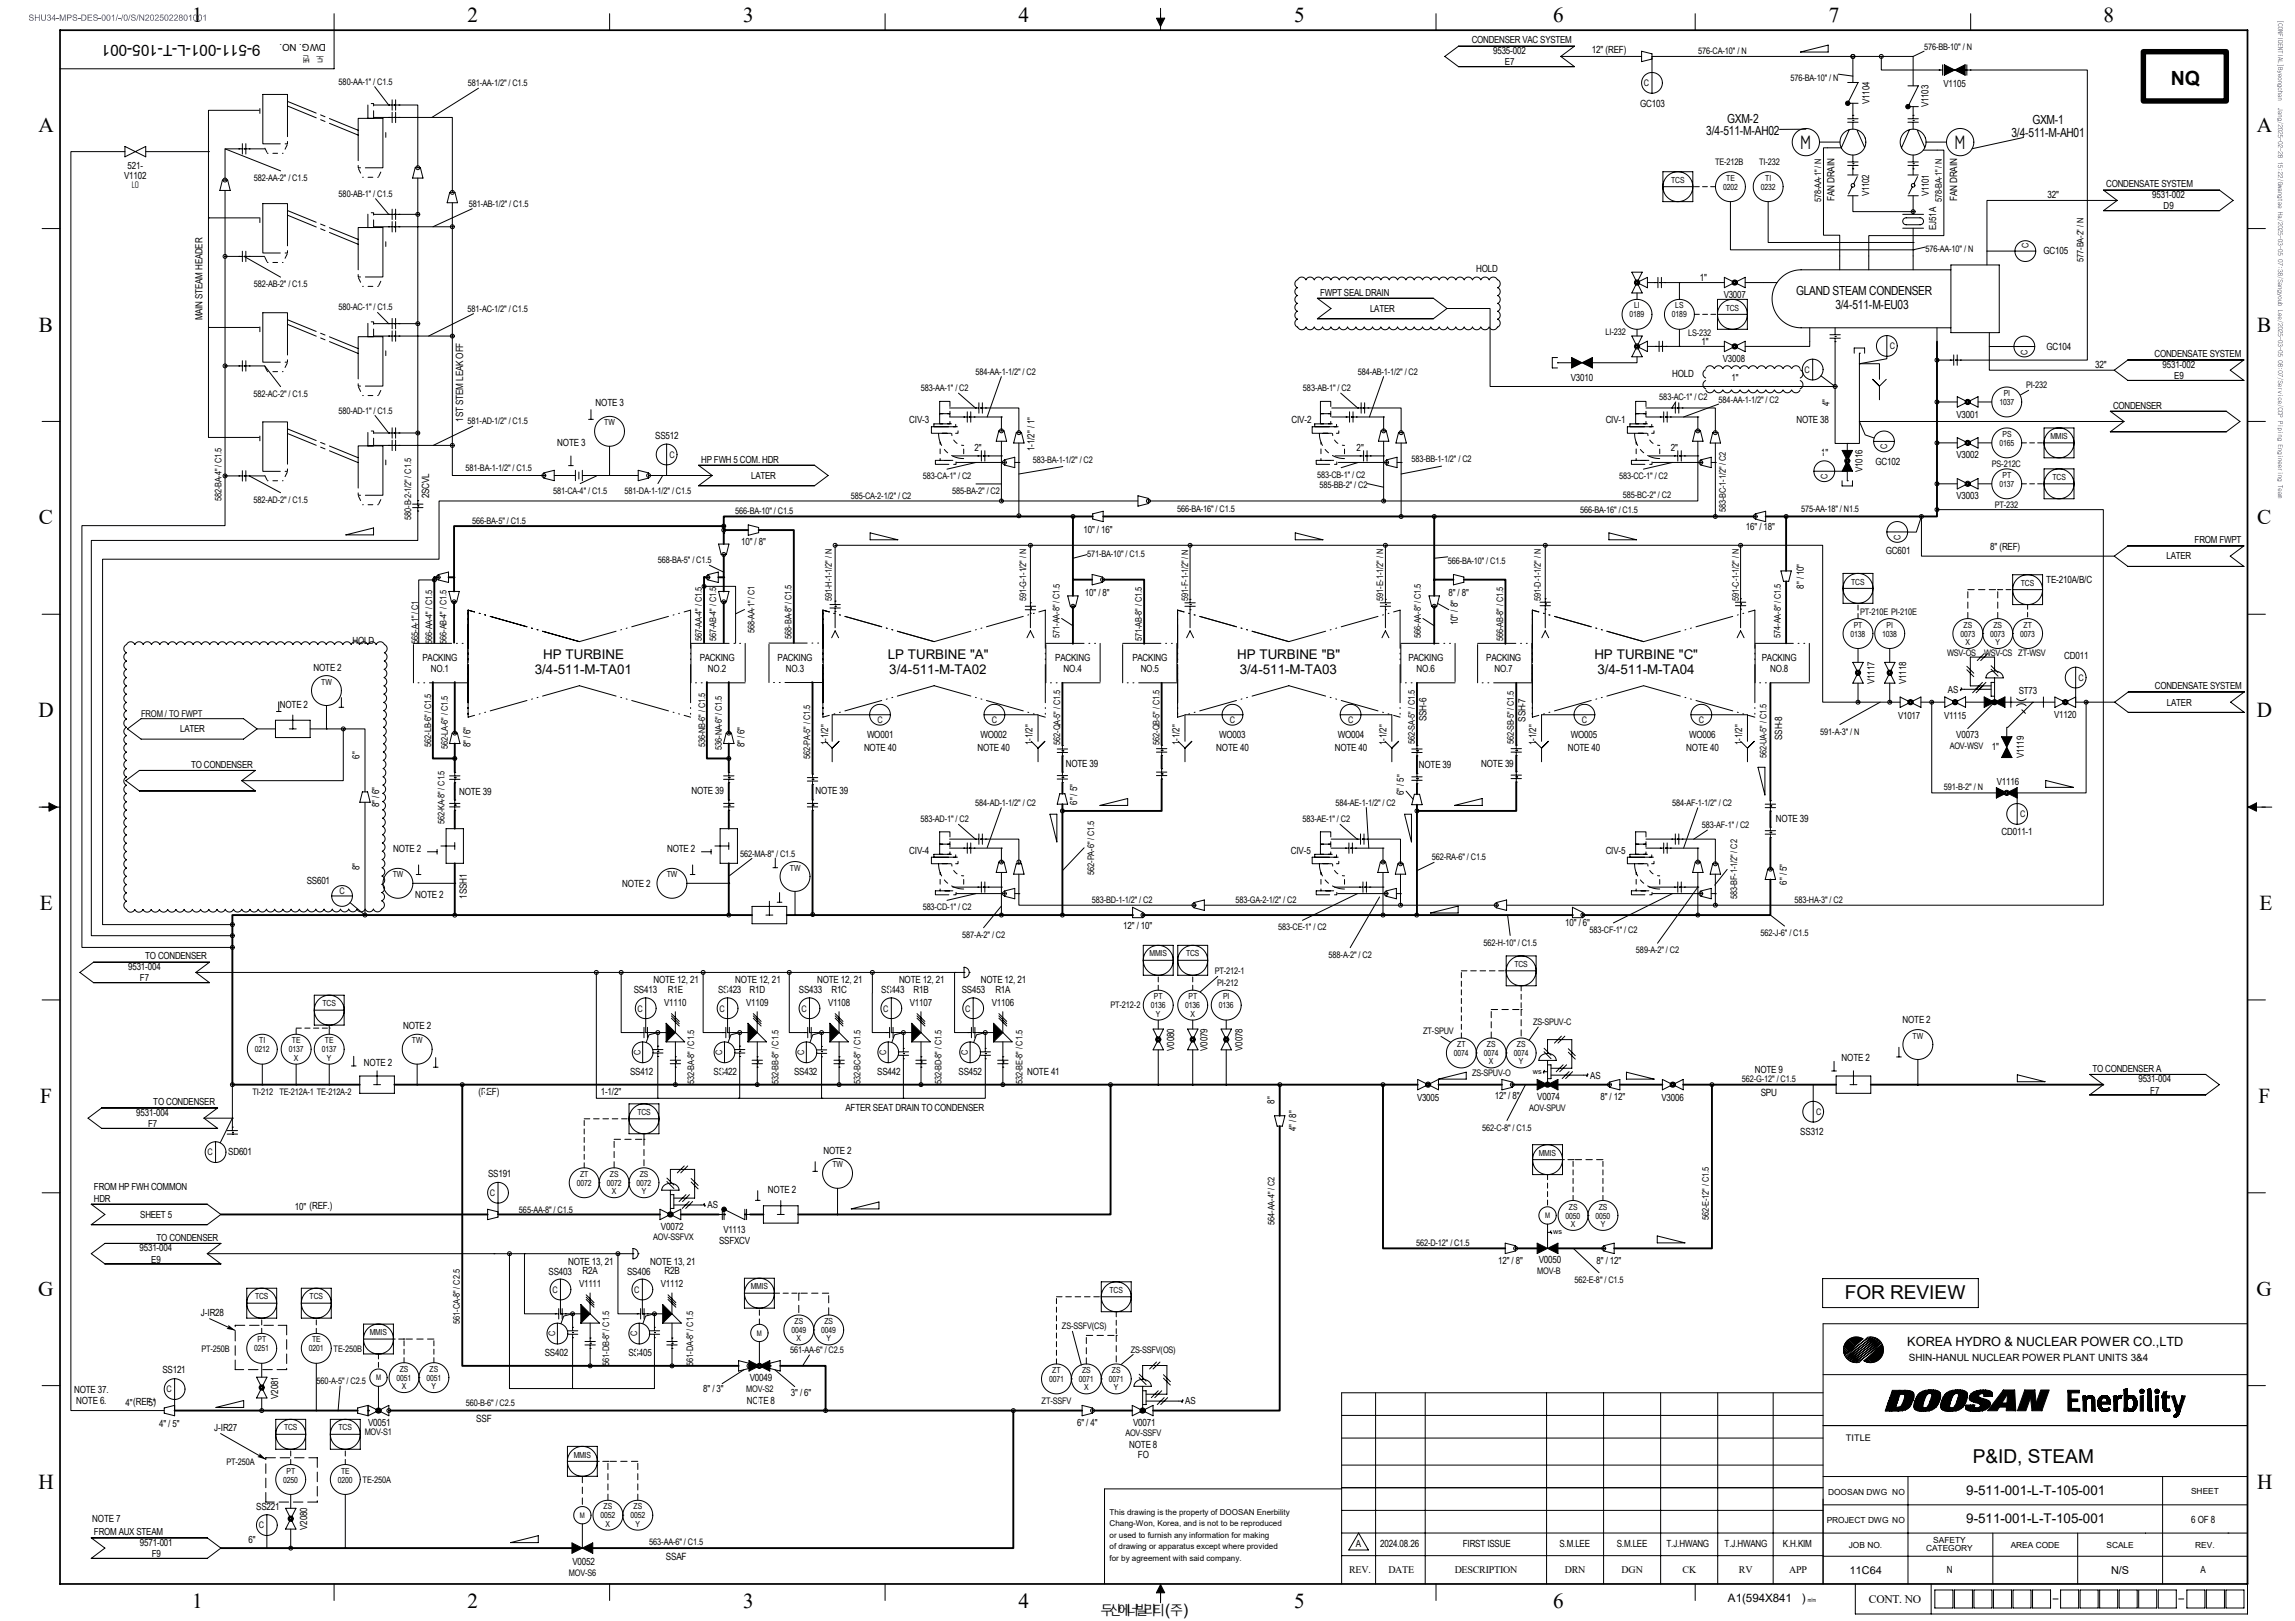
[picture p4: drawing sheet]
<svg xmlns="http://www.w3.org/2000/svg" width="841mm" height="594mm" viewBox="0 0 841 594" stroke-linecap="round" stroke-linejoin="round" font-family="sans-serif">
<defs><g id="words">
<g font-size="8">
<text x="659.8" y="54.5">M</text>
<text x="716.4" y="54.5">M</text>
</g>
<g font-size="7.8">
<text x="70.4" y="7.9">1</text>
<text x="171.4" y="7.9">2</text>
<text x="272.3" y="7.9">3</text>
<text x="373.3" y="7.9">4</text>
<text x="474.2" y="7.9">5</text>
<text x="569.2" y="7.9">6</text>
<text x="670.1" y="7.9">7</text>
<text x="770.8" y="7.9">8</text>
<text x="14.1" y="48.5">A</text>
<text x="827" y="48.5">A</text>
<text x="14.2" y="121.5">B</text>
<text x="827.2" y="121.5">B</text>
<text x="14.2" y="192.2">C</text>
<text x="827.2" y="192.2">C</text>
<text x="14.1" y="262.8">D</text>
<text x="827" y="262.8">D</text>
<text x="14.6" y="333.5">E</text>
<text x="828" y="333.5">E</text>
<text x="14.7" y="404.2">F</text>
<text x="827.6" y="404.2">F</text>
<text x="14" y="474.9">G</text>
<text x="826.9" y="474.9">G</text>
<text x="14.1" y="545.5">H</text>
<text x="827.1" y="545.5">H</text>
<text x="70.4" y="589.2">1</text>
<text x="171.4" y="589.2">2</text>
<text x="272.3" y="589.2">3</text>
<text x="373.3" y="589.2">4</text>
<text x="474.2" y="589.2">5</text>
<text x="569.2" y="589.2">6</text>
</g>
<text font-size="7.2" x="795.5" y="31.3">NQ</text>
<g font-size="7">
<text x="676" y="476.1">FOR REVIEW</text>
<text x="722.9" y="536.3">P&amp;ID, STEAM</text>
</g>
<g font-size="5.7">
<text x="427" y="591.9">(</text>
<text x="433.6" y="591.9">)</text>
</g>
<text font-size="5.6" x="95.5" y="16.5" transform="rotate(-180 95.5 16.5)">9-511-001-L-T-105-001</text>
<g font-size="4.9">
<text x="199.1" y="241.7">HP TU</text>
<text x="213.8" y="241.7">RBINE</text>
<text x="325.3" y="241.7">LP TURBINE &quot;A&quot;</text>
<text x="453.3" y="241.7">HP TURBINE &quot;B&quot;</text>
<text x="584.3" y="241.7">HP TURBINE &quot;C&quot;</text>
<text x="196" y="247.1">3/4-511-M-TA01</text>
<text x="325.9" y="247.1">3/4-511-M-TA02</text>
<text x="454.3" y="247.1">3/4-511-M-TA03</text>
<text x="585.3" y="247.1">3/4-511-M-TA04</text>
<text x="720.5" y="547.9">9-511-001-L-T-105-001</text>
<text x="720.5" y="558.2">9-511-001-L-T-105-001</text>
</g>
<text font-size="4.8" x="403.3" y="591.9">두산에너빌리티 주</text>
<text font-size="4.7" x="698.9" y="493.1">KOREA HYDRO &amp; NUCLEAR POWER CO.,LTD</text>
<g font-size="4.6">
<text x="632.9" y="44.9">GXM-2</text>
<text x="744.8" y="45.4">GXM-1</text>
<text x="625.3" y="49.4">3/4-511-M-AH02</text>
<text x="737.1" y="50.4">3/4-511-M-AH01</text>
<text x="658.2" y="108.1">GLAND STEAM CONDENSER</text>
<text x="672.6" y="113.4">3/4-511-M-EU03</text>
</g>
<g font-size="4.2">
<text x="633.2" y="587.1">A1(594X841</text>
<text x="660.3" y="587.1">)</text>
<text x="684.9" y="587.3">CONT. NO</text>
</g>
<g font-size="4">
<text x="48.3" y="68.8">LO</text>
<text x="677.8" y="576.7">11C64</text>
<text x="773.6" y="576.7">N/S</text>
</g>
<g font-size="3.7">
<text x="672.2" y="73.6" transform="rotate(-90 672.2 73.6)">FAN DRAIN</text>
<text x="717.1" y="73.6" transform="rotate(-90 717.1 73.6)">FAN DRAIN</text>
<text x="169.8" y="154.5" transform="rotate(-90 169.8 154.5)">1ST STEM LEAK OFF</text>
<text x="157.3" y="182.5" transform="rotate(-90 157.3 182.5)">2SCVL</text>
<text x="522.8" y="264.2" transform="rotate(-90 522.8 264.2)">SSH-6</text>
<text x="559" y="264.4" transform="rotate(-90 559 264.4)">SSH-7</text>
<text x="653" y="271.1" transform="rotate(-90 653 271.1)">SSH-8</text>
<text x="171.1" y="329.3" transform="rotate(-90 171.1 329.3)">1SSH1</text>
<text x="645.2" y="401.7">SPU</text>
<text x="699.5" y="498.9">SHIN-HANUL NUCLEAR POWER PLANT UNITS 3&amp;4</text>
<text x="174.5" y="520.9">SSF</text>
<text x="244.1" y="571.7">SSAF</text>
<text x="494.4" y="576.4">REV.</text>
<text x="508.8" y="576.3">DATE</text>
<text x="533.1" y="576.3">DESCRIPTION</text>
<text x="573.4" y="576.4">DRN</text>
<text x="594.3" y="576.4">DGN</text>
<text x="616.5" y="576.4">CK</text>
<text x="637.2" y="576.4">RV</text>
<text x="655.7" y="576.4">APP</text>
</g>
<g font-size="3.6">
<text x="539.3" y="15.9">CONDENSER VAC SYSTEM</text>
<text x="547.2" y="19.9">9535-002</text>
<text x="551.4" y="23.9">E7</text>
<text x="583.3" y="19.6">12&quot; (REF)</text>
<text x="712.2" y="31.7">V1105</text>
<text x="601" y="39.2">GC103</text>
<text x="685.1" y="38.1" transform="rotate(-90 685.1 38.1)">V1104</text>
<text x="706.7" y="39.3" transform="rotate(-90 706.7 39.3)">V1103</text>
<text x="45.5" y="65.6">V1102</text>
<text x="46.8" y="61.9">521-</text>
<text x="684.9" y="72" transform="rotate(-90 684.9 72)">V1102</text>
<text x="706.8" y="72" transform="rotate(-90 706.8 72)">V1101</text>
<text x="771.8" y="68.7">CONDENSATE SYSTEM</text>
<text x="750.4" y="72.7">32&quot;</text>
<text x="788.7" y="72.6">9531-002</text>
<text x="792.9" y="76.7">D9</text>
<text x="709.4" y="84.2" transform="rotate(-90 709.4 84.2)">EJ51A</text>
<text x="748.8" y="93.1">GC105</text>
<text x="540.9" y="99.7">HOLD</text>
<text x="622.9" y="102.9">1&quot;</text>
<text x="483.7" y="108.3">FWPT SEAL DRAIN</text>
<text x="631.6" y="109.2">V3007</text>
<text x="74.2" y="117.4" transform="rotate(-90 74.2 117.4)">MAIN STEAM HEADER</text>
<text x="502.1" y="114.3">LATER</text>
<text x="623.5" y="126.5">1&quot;</text>
<text x="749.9" y="128.2">GC104</text>
<text x="789.6" y="130.9">CONDENSATE SYSTEM</text>
<text x="631.3" y="132.7">V3008</text>
<text x="767.8" y="134.8">32&quot;</text>
<text x="792.5" y="134.9">9531-002</text>
<text x="575.7" y="139.4">V3010</text>
<text x="612.8" y="138.3">HOLD</text>
<text x="634.4" y="139.6">1&quot;</text>
<text x="796.7" y="138.9">E9</text>
<text x="218.3" y="148.7">NOTE 3</text>
<text x="670.5" y="148.8" transform="rotate(-90 670.5 148.8)">4&quot;</text>
<text x="774.3" y="149.7">CONDENSER</text>
<text x="333.2" y="154.9">CI</text>
<text x="336" y="154.9">V-3</text>
<text x="473.3" y="154.9">CI</text>
<text x="476.1" y="154.9">V-2</text>
<text x="588.4" y="154.9">CI</text>
<text x="591.3" y="154.9">V-1</text>
<text x="658.3" y="154.9">NOTE 38</text>
<text x="717" y="153.2">V3001</text>
<text x="240.1" y="161">SS512</text>
<text x="204.2" y="163.5">NOTE 3</text>
<text x="357.1" y="165.1">2&quot;</text>
<text x="379.1" y="165.2" transform="rotate(-90 379.1 165.2)">1-1/2&quot; / 1&quot;</text>
<text x="497.1" y="165.1">2&quot;</text>
<text x="612.3" y="165.1">2&quot;</text>
<text x="667.3" y="167">1&quot;</text>
<text x="717" y="167.7">V3002</text>
<text x="257" y="169.5">HP FWH 5 COM. HDR</text>
<text x="682.5" y="172.9" transform="rotate(-90 682.5 172.9)">V1016</text>
<text x="687.2" y="170.3">GC102</text>
<text x="275.3" y="175.5">LATER</text>
<text x="717" y="182.8">V3003</text>
<text x="397" y="195.2">10&quot; / 16&quot;</text>
<text x="639.8" y="194.2">16&quot; / 18&quot;</text>
<text x="271.5" y="199.7">10&quot; / 8&quot;</text>
<text x="691.1" y="202.9">GC601</text>
<text x="729.3" y="201.5">8&quot; (REF)</text>
<text x="804.2" y="199.1">FROM FWPT</text>
<text x="793.9" y="205">LATER</text>
<text x="661" y="215.7" transform="rotate(-90 661 215.7)">8&quot; / 10&quot;</text>
<text x="749.9" y="213.8">TE-210A/B/C</text>
<text x="397.6" y="218.3">10&quot; / 8&quot;</text>
<text x="530.8" y="218.3">8&quot; / 8&quot;</text>
<text x="534.2" y="229.1" transform="rotate(-90 534.2 229.1)">10&quot; / 8&quot;</text>
<text x="129.2" y="235.9">HOLD</text>
<text x="114.9" y="245.9">NOTE 2</text>
<text x="154.8" y="242.1">PACKING</text>
<text x="256.4" y="242.1">PACKING</text>
<text x="284.9" y="242.1">PACKING</text>
<text x="386.7" y="242.1">PACKING</text>
<text x="415" y="242.1">PACKING</text>
<text x="516.1" y="242.1">PACKING</text>
<text x="544.6" y="242.1">PACKING</text>
<text x="645.6" y="242.1">PACKING</text>
<text x="756.5" y="241.6">CD011</text>
<text x="157.8" y="246.2">NO.1</text>
<text x="259.4" y="246.2">NO.2</text>
<text x="288" y="246.2">NO.3</text>
<text x="389.8" y="246.2">NO.4</text>
<text x="418" y="246.2">NO.5</text>
<text x="519.1" y="246.2">NO.6</text>
<text x="547.7" y="246.2">NO.7</text>
<text x="648.6" y="246.2">NO.8</text>
<text x="686.9" y="250.6" transform="rotate(-90 686.9 250.6)">V1117</text>
<text x="698.5" y="250.6" transform="rotate(-90 698.5 250.6)">V1118</text>
<text x="713.8" y="253.8">AS</text>
<text x="739.8" y="254.5">ST73</text>
<text x="789.7" y="252.6">CONDENSATE SYSTEM</text>
<text x="102.6" y="259.6">NOTE 2</text>
<text x="695.5" y="263.5">V1017</text>
<text x="712.4" y="263.6">V1115</text>
<text x="752.8" y="263.2">V1120</text>
<text x="794.1" y="258.5">LATER</text>
<text x="66" y="268.4">LATER</text>
<text x="172.4" y="273.8" transform="rotate(-90 172.4 273.8)">8&quot; / 6&quot;</text>
<text x="272.8" y="273.8" transform="rotate(-90 272.8 273.8)">8&quot; / 6&quot;</text>
<text x="303.5" y="272.9" transform="rotate(-90 303.5 272.9)">1-1/2&quot;</text>
<text x="316.6" y="275.1">NOTE 40</text>
<text x="317.7" y="270.5">WO001</text>
<text x="358.2" y="275.1">NOTE 40</text>
<text x="359.3" y="270.5">WO002</text>
<text x="378.4" y="272.9" transform="rotate(-90 378.4 272.9)">1-1/2&quot;</text>
<text x="432.3" y="272.9" transform="rotate(-90 432.3 272.9)">1-1/2&quot;</text>
<text x="445.7" y="275.1">NOTE 40</text>
<text x="446.8" y="270.5">WO003</text>
<text x="489.1" y="275.1">NOTE 40</text>
<text x="490.2" y="270.5">WO004</text>
<text x="508" y="272.9" transform="rotate(-90 508 272.9)">1-1/2&quot;</text>
<text x="562.9" y="272.9" transform="rotate(-90 562.9 272.9)">1-1/2&quot;</text>
<text x="574.5" y="275.1">NOTE 40</text>
<text x="575.6" y="270.5">WO005</text>
<text x="617.9" y="275.1">NOTE 40</text>
<text x="619" y="270.5">WO006</text>
<text x="638.4" y="272.9" transform="rotate(-90 638.4 272.9)">1-1/2&quot;</text>
<text x="716.9" y="270.3">V0073</text>
<text x="729.8" y="275">1&quot;</text>
<text x="70" y="281.3">TO CONDENSER</text>
<text x="131.8" y="278.1" transform="rotate(-90 131.8 278.1)">6&quot;</text>
<text x="390.6" y="281.1">NOTE 39</text>
<text x="519.9" y="281.3">NOTE 39</text>
<text x="542.8" y="281.1">NOTE 39</text>
<text x="741.6" y="277.9" transform="rotate(-90 741.6 277.9)">V1119</text>
<text x="731.7" y="287.7">V1116</text>
<text x="168.2" y="291.2">NOTE 39</text>
<text x="253.4" y="291">NOTE 39</text>
<text x="298.9" y="290.9">NOTE 39</text>
<text x="514.5" y="291.3" transform="rotate(-90 514.5 291.3)">6&quot; / 5&quot;</text>
<text x="139" y="295.8" transform="rotate(-90 139 295.8)">8&quot; / 6&quot;</text>
<text x="394.7" y="294.9" transform="rotate(-90 394.7 294.9)">6&quot; / 5&quot;</text>
<text x="650.8" y="301.3">NOTE 39</text>
<text x="733.4" y="306.1">CD011-1</text>
<text x="144" y="312.3">NOTE 2</text>
<text x="244.5" y="312.3">NOTE 2</text>
<text x="333.2" y="312.9">CI</text>
<text x="336" y="312.9">V-4</text>
<text x="473" y="312.9">CI</text>
<text x="475.9" y="312.9">V-5</text>
<text x="588.4" y="312.9">CI</text>
<text x="591.3" y="312.9">V-5</text>
<text x="112.4" y="323.8">SS601</text>
<text x="131.8" y="319" transform="rotate(-90 131.8 319)">8&quot;</text>
<text x="152.2" y="329.2">NOTE 2</text>
<text x="228" y="324.9">NOTE 2</text>
<text x="654.8" y="324.1" transform="rotate(-90 654.8 324.1)">6&quot; / 5&quot;</text>
<text x="411.6" y="340.3">12&quot; / 10&quot;</text>
<text x="573.6" y="339.2">10&quot; / 6&quot;</text>
<text x="53.2" y="351.6">TO CONDENSER</text>
<text x="47" y="355.5">9531-004</text>
<text x="51.3" y="359.6">F7</text>
<text x="232.2" y="364">SS413</text>
<text x="239.4" y="360.4">NOTE 12, 21</text>
<text x="244.7" y="363.9">R1E</text>
<text x="263.1" y="364">SS423</text>
<text x="269.4" y="360.4">NOTE 12, 21</text>
<text x="274.7" y="363.9">R1D</text>
<text x="292.7" y="364">SS433</text>
<text x="299.4" y="360.4">NOTE 12, 21</text>
<text x="304.7" y="363.9">R1C</text>
<text x="322.9" y="364">SS443</text>
<text x="329.4" y="360.4">NOTE 12, 21</text>
<text x="334.7" y="363.9">R1B</text>
<text x="352.4" y="364">SS453</text>
<text x="359.4" y="360.4">NOTE 12, 21</text>
<text x="364.7" y="363.9">R1A</text>
<text x="243.4" y="368.6">V1110</text>
<text x="273.4" y="368.6">V1109</text>
<text x="303.4" y="368.6">V1108</text>
<text x="333.4" y="368.6">V1107</text>
<text x="363.4" y="368.6">V1106</text>
<text x="147.7" y="377">NOTE 2</text>
<text x="697.2" y="375">NOTE 2</text>
<text x="430.2" y="385" transform="rotate(-90 430.2 385)">V0080</text>
<text x="442.5" y="385" transform="rotate(-90 442.5 385)">V0079</text>
<text x="455.3" y="385" transform="rotate(-90 455.3 385)">V0078</text>
<text x="674.9" y="388.7">NOTE 2</text>
<text x="133.4" y="390.6">NOTE 2</text>
<text x="230.9" y="393.8">SS412</text>
<text x="261.5" y="393.8">SS422</text>
<text x="291" y="393.8">SS432</text>
<text x="321.5" y="393.8">SS442</text>
<text x="351.2" y="393.8">SS452</text>
<text x="376.4" y="394.1">NOTE 41</text>
<text x="582.7" y="395.2">AS</text>
<text x="643" y="393.2">NOTE 9</text>
<text x="766.8" y="392.7">TO CONDENSER A</text>
<text x="175.4" y="401.2">(R</text>
<text x="178.4" y="401.2">EF)</text>
<text x="220.2" y="401.3">1-1/2&quot;</text>
<text x="783.6" y="396.7">9531-004</text>
<text x="787.9" y="400.7">F7</text>
<text x="56.2" y="405">TO CONDENSER</text>
<text x="309.8" y="407.1">AFTER SEAT DRAI</text>
<text x="334.9" y="407.1">N TO CONDENSER</text>
<text x="467" y="404.4" transform="rotate(-90 467 404.4)">8&quot;</text>
<text x="519.3" y="403.6">V3005</text>
<text x="547.7" y="402.7">12&quot; / 8&quot;</text>
<text x="563.3" y="403">V0074</text>
<text x="586.4" y="402.9">8&quot; / 12&quot;</text>
<text x="608.9" y="403.6">V3006</text>
<text x="50" y="408.9">9531-004</text>
<text x="54.3" y="413">F7</text>
<text x="475" y="414.5" transform="rotate(-90 475 414.5)">4&quot; / 8&quot;</text>
<text x="659.7" y="416.1">SS312</text>
<text x="83.6" y="423.4">SD601</text>
<text x="301.8" y="423">NOTE 2</text>
<text x="178.8" y="431.4">SS191</text>
<text x="34.4" y="436.2">FROM HP FWH COMMON</text>
<text x="281.4" y="437.1">NOTE 2</text>
<text x="34.4" y="440.3">HDR</text>
<text x="108.1" y="443.3">10&quot; (R</text>
<text x="116.4" y="443.2">EF.)</text>
<text x="259.3" y="442.8">AS</text>
<text x="51.4" y="446.3">SHEET 5</text>
<text x="57.4" y="454.7">TO CONDENSER</text>
<text x="242.2" y="450.7">V0072</text>
<text x="263.5" y="455.7">SSFXCV</text>
<text x="265.1" y="451.8">V1113</text>
<text x="51.1" y="458.6">9531-004</text>
<text x="55.4" y="462.6">E9</text>
<text x="201" y="467.1">SS403</text>
<text x="208.2" y="463.4">NOTE 13, 21</text>
<text x="213.5" y="467">R2A</text>
<text x="229.8" y="467">SS406</text>
<text x="238.2" y="463.4">NOTE 13, 21</text>
<text x="243.5" y="467">R2B</text>
<text x="549" y="463.2">12&quot; / 8&quot;</text>
<text x="563.9" y="463">V0050</text>
<text x="585" y="463.2">8&quot; / 12&quot;</text>
<text x="212.2" y="471.7">V1111</text>
<text x="242.2" y="471.7">V1112</text>
<text x="73.6" y="482.4">J-IR28</text>
<text x="199.6" y="496.8">SS402</text>
<text x="230.3" y="496.8">SS405</text>
<text x="59.5" y="503.2">SS121</text>
<text x="274.8" y="506.2">V0049</text>
<text x="27.1" y="510.3">NOTE 37.</text>
<text x="27.9" y="514.4">NOTE 6.</text>
<text x="45.9" y="515.4">4&quot;(R</text>
<text x="51.9" y="515">EF5&quot;.)</text>
<text x="101.9" y="512.5" transform="rotate(-90 101.9 512.5)">V2081</text>
<text x="257.7" y="510.3">8&quot; / 3&quot;</text>
<text x="273.7" y="514.3">NOTE 8</text>
<text x="289.8" y="511.4">3&quot; / 6&quot;</text>
<text x="434.4" y="514.6">AS</text>
<text x="58.3" y="523">4&quot; / 5&quot;</text>
<text x="78.5" y="524.5">J-IR27</text>
<text x="134.9" y="522.5">V0051</text>
<text x="394.7" y="522.6">6&quot; / 4&quot;</text>
<text x="415.2" y="522.6">V0071</text>
<text x="413.8" y="530.7">NOTE 8</text>
<text x="417" y="534.2">FO</text>
<text x="33.8" y="557.8">NOTE 7</text>
<text x="93.9" y="553.5">SS221</text>
<text x="34.4" y="562.6">FROM AUX STEAM</text>
<text x="112.5" y="560.6" transform="rotate(-90 112.5 560.6)">V2080</text>
<text x="803" y="558.3">6 OF 8</text>
<text x="51.3" y="566.5">9571-001</text>
<text x="91" y="565.6">6&quot;</text>
<text x="496.9" y="567">A</text>
<text x="505.7" y="567">2024.08.26</text>
<text x="536" y="567">FIRST ISSUE</text>
<text x="571.4" y="567">S.M.LEE</text>
<text x="592.4" y="567">S.M.LEE</text>
<text x="610.6" y="567">T.J.H</text>
<text x="617.5" y="567">WANG</text>
<text x="632" y="567">T.J.H</text>
<text x="638.8" y="567">WANG</text>
<text x="653.4" y="567">K.H.KIM</text>
<text x="55.6" y="570.5">F9</text>
<text x="209.8" y="573.6">V0052</text>
<text x="713.5" y="576.4">N</text>
<text x="806.4" y="576.4">A</text>
</g>
<text font-size="3.5" x="119.4" y="16" transform="rotate(-180 119.4 16)">DWG. NO.</text>
<text font-size="3.4" x="51.7" y="262.6">FROM / TO FWPT</text>
<g font-size="3.3">
<text x="622.3" y="20">576-CA-10&quot; / N</text>
<text x="705.1" y="18.3">576-BB-10&quot; / N</text>
<text x="656.1" y="29.7">576-BA-10&quot; / N</text>
<text x="124.1" y="31.1">580-AA-1&quot; / C1.5</text>
<text x="171.4" y="31.6">581-AA-1/2&quot; / C1.5</text>
<text x="602.4" y="31.6">C</text>
<text x="628.5" y="60.4">TE-212B</text>
<text x="644.6" y="60.3">TI-232</text>
<text x="93" y="66.3">582-AA-2&quot; / C1.5</text>
<text x="124.1" y="72.1">580-AB-1&quot; / C1.5</text>
<text x="171.7" y="75.8">581-AB-1/2&quot; / C1.5</text>
<text x="667.4" y="74.1" transform="rotate(-90 667.4 74.1)">578-AA-1&quot; / N</text>
<text x="711.6" y="74.1" transform="rotate(-90 711.6 74.1)">578-BA-1&quot; / N</text>
<text x="705.6" y="92.2">576-AA-10&quot; / N</text>
<text x="743.4" y="90.9" transform="rotate(-90 743.4 90.9)">C</text>
<text x="763.4" y="95.9" transform="rotate(-90 763.4 95.9)">577-BA-2&quot; / N</text>
<text x="93" y="105.3">582-AB-2&quot; / C1.5</text>
<text x="124" y="113.8">580-AC-1&quot; / C1.5</text>
<text x="171.4" y="114.2">581-AC-1/2&quot; / C1.5</text>
<text x="588.4" y="122.9">LI-232</text>
<text x="618.6" y="123">LS-232</text>
<text x="692.5" y="128">C</text>
<text x="743" y="129.9" transform="rotate(-90 743 129.9)">C</text>
<text x="357.5" y="137.3">584-AA-1-1/2&quot; / C2</text>
<text x="497.5" y="137.3">584-AB-1-1/2&quot; / C2</text>
<text x="661.3" y="136.6">C</text>
<text x="337.4" y="143.3">583-AA-1&quot; / C2</text>
<text x="477.5" y="143.3">583-AB-1&quot; / C2</text>
<text x="742.5" y="142.3">PI-232</text>
<text x="92.9" y="145.4">582-AC-2&quot; / C1.5</text>
<text x="608.1" y="146.5">583-AC-1&quot; / C2</text>
<text x="629.8" y="147.7">584-AA-1-1/2&quot; / C2</text>
<text x="124" y="151.5">580-AD-1&quot; / C1.5</text>
<text x="171.4" y="155.5">581-AD-1/2&quot; / C1.5</text>
<text x="245.4" y="167.7">C</text>
<text x="691.6" y="164.7" transform="rotate(-90 691.6 164.7)">C</text>
<text x="170.6" y="172.6">581-BA-1-1/2&quot; / C1.5</text>
<text x="378.4" y="169.6">583-BA-1-1/2&quot; / C2</text>
<text x="517.2" y="169.4">583-BB-1-1/2&quot; / C2</text>
<text x="730" y="171.1">PS-212C</text>
<text x="338.2" y="175.6">583-CA-1&quot; / C2</text>
<text x="482.6" y="175.1">583-CB-1&quot; / C2</text>
<text x="483.6" y="178.9">585-BB-2&quot; / C2</text>
<text x="593.3" y="175.6">583-CC-1&quot; / C2</text>
<text x="669.7" y="175.6" transform="rotate(-90 669.7 175.6)">C</text>
<text x="81.1" y="183.7" transform="rotate(-90 81.1 183.7)">582-BA-4&quot; / C1.5</text>
<text x="92.9" y="184.2">582-AD-2&quot; / C1.5</text>
<text x="202.7" y="180.9">581-CA-4&quot; / C1.5</text>
<text x="228.9" y="180.9">581-DA-1-1/2&quot; / C1.5</text>
<text x="311.7" y="182.9">585-CA-2-1/2&quot; / C2</text>
<text x="348.9" y="181">585-BA-2&quot; / C2</text>
<text x="594.7" y="182.5">585-BC-2&quot; / C2</text>
<text x="150.6" y="190.5" transform="rotate(-90 150.6 190.5)">580-B-2-1/2&quot; / C1.5</text>
<text x="173" y="191.9">566-BA-5&quot; / C1.5</text>
<text x="269.5" y="188.5">566-BA-10&quot; / C1.5</text>
<text x="431.3" y="187.6">566-BA-16&quot; / C1.5</text>
<text x="579" y="188">566-BA-16&quot; / C1.5</text>
<text x="632.4" y="187.7" transform="rotate(-90 632.4 187.7)">583-BC-1-1/2&quot; / C2</text>
<text x="660.1" y="187.7">575-AA-18&quot; / N1.5</text>
<text x="730.9" y="186.2">PT-232</text>
<text x="696.4" y="197.9" transform="rotate(-90 696.4 197.9)">C</text>
<text x="241" y="206.4">568-BA-5&quot; / C1.5</text>
<text x="398.3" y="204.2">571-BA-10&quot; / C1.5</text>
<text x="530.5" y="206.6">566-BA-10&quot; / C1.5</text>
<text x="304.8" y="220.2" transform="rotate(-90 304.8 220.2)">591-H-1-1/2&quot; / N</text>
<text x="376" y="220.3" transform="rotate(-90 376 220.3)">591-G-1-1/2&quot; / N</text>
<text x="435.4" y="220.1" transform="rotate(-90 435.4 220.1)">591-F-1-1/2&quot; / N</text>
<text x="506.8" y="220.2" transform="rotate(-90 506.8 220.2)">591-E-1-1/2&quot; / N</text>
<text x="564.7" y="220.2" transform="rotate(-90 564.7 220.2)">591-D-1-1/2&quot; / N</text>
<text x="637.2" y="220.2" transform="rotate(-90 637.2 220.2)">591-C-1-1/2&quot; / N</text>
<text x="681.7" y="225.2">PT-210E PI-210E</text>
<text x="276.5" y="232.1" transform="rotate(-90 276.5 232.1)">568-AA-1&quot; / C1</text>
<text x="290.1" y="234" transform="rotate(-90 290.1 234)">568-BA-8&quot; / C1.5</text>
<text x="388.3" y="233.7" transform="rotate(-90 388.3 233.7)">571-AA-8&quot; / C1.5</text>
<text x="520.7" y="233.7" transform="rotate(-90 520.7 233.7)">566-AA-8&quot; / C1.5</text>
<text x="652.5" y="233.6" transform="rotate(-90 652.5 233.6)">574-AA-8&quot; / C1.5</text>
<text x="153.3" y="235.9" transform="rotate(-90 153.3 235.9)">565-A-1&quot; / C1</text>
<text x="158.3" y="235.9" transform="rotate(-90 158.3 235.9)">566-AA-4&quot; / C1.5</text>
<text x="163.6" y="235.9" transform="rotate(-90 163.6 235.9)">566-AB-4&quot; / C1.5</text>
<text x="257.1" y="234.9" transform="rotate(-90 257.1 234.9)">567-AA-4&quot; / C1.5</text>
<text x="262.4" y="234.9" transform="rotate(-90 262.4 234.9)">567-AB-4&quot; / C1.5</text>
<text x="418.4" y="234.9" transform="rotate(-90 418.4 234.9)">571-AB-8&quot; / C1.5</text>
<text x="550.8" y="234.9" transform="rotate(-90 550.8 234.9)">566-AB-8&quot; / C1.5</text>
<text x="713.6" y="240.3">WSV-OS</text>
<text x="727.1" y="240.3">WSV-CS ZT-WSV</text>
<text x="761.7" y="249.5">C</text>
<text x="321.6" y="265">C</text>
<text x="363.5" y="265">C</text>
<text x="450.7" y="265">C</text>
<text x="494" y="265">C</text>
<text x="579.7" y="265">C</text>
<text x="622.5" y="265">C</text>
<text x="667" y="269.2">591-A-3&quot; / N</text>
<text x="158" y="273.7" transform="rotate(-90 158 273.7)">562-LB-6&quot; / C1.5</text>
<text x="164.1" y="274.6" transform="rotate(-90 164.1 274.6)">562-LA-6&quot; / C1.5</text>
<text x="258.4" y="273.9" transform="rotate(-90 258.4 273.9)">536-NB-6&quot; / C1.5</text>
<text x="264.5" y="274.8" transform="rotate(-90 264.5 274.8)">536-NA-6&quot; / C1.5</text>
<text x="388.5" y="272.8" transform="rotate(-90 388.5 272.8)">562-QA-5&quot; / C1.5</text>
<text x="424.9" y="272.9" transform="rotate(-90 424.9 272.9)">562-QB-5&quot; / C1.5</text>
<text x="518.5" y="272.7" transform="rotate(-90 518.5 272.7)">562-SA-5&quot; / C1.5</text>
<text x="554.8" y="272.8" transform="rotate(-90 554.8 272.8)">562-SB-5&quot; / C1.5</text>
<text x="714.5" y="274.3">AOV-WSV</text>
<text x="296.9" y="278.1" transform="rotate(-90 296.9 278.1)">562-PA-5&quot; / C1.5</text>
<text x="647.3" y="277.9" transform="rotate(-90 647.3 277.9)">562-UA-5&quot; / C1.5</text>
<text x="712.3" y="289.6">591-B-2&quot; / N</text>
<text x="357.4" y="295.3">584-AD-1-1/2&quot; / C2</text>
<text x="489.4" y="295.2">584-AE-1-1/2&quot; / C2</text>
<text x="612.7" y="295.3">584-AF-1-1/2&quot; / C2</text>
<text x="740.3" y="299.4">C</text>
<text x="162.8" y="302" transform="rotate(-90 162.8 302)">562-KA-8&quot; / C1.5</text>
<text x="337.3" y="301.3">583-AD-1&quot; / C2</text>
<text x="477.2" y="301.3">583-AE-1&quot; / C2</text>
<text x="623.6" y="303.4">583-AF-1&quot; / C2</text>
<text x="271.2" y="313.9">562-MA-8&quot; / C1.5</text>
<text x="524.7" y="315.3">562-RA-6&quot; / C1.5</text>
<text x="401" y="320.5" transform="rotate(-90 401 320.5)">562-PA-6&quot; / C1.5</text>
<text x="124.4" y="327.5">C</text>
<text x="636.6" y="329.5" transform="rotate(-90 636.6 329.5)">583-BF-1-1/2&quot; / C2</text>
<text x="338.1" y="333.6">583-CD-1&quot; / C2</text>
<text x="400.1" y="330.7">583-BD-1-1/2&quot; / C2</text>
<text x="452.7" y="331">583-GA-2-1/2&quot; / C2</text>
<text x="657.6" y="330.7">583-HA-3&quot; / C2</text>
<text x="468.4" y="341">583-CE-1&quot; / C2</text>
<text x="582.4" y="341.9">583-CF-1&quot; / C2</text>
<text x="352.5" y="343.7">587-A-2&quot; / C2</text>
<text x="543.6" y="346.5">562-H-10&quot; / C1.5</text>
<text x="645.2" y="343">562-J-6&quot; / C1.5</text>
<text x="486.9" y="350.9">588-A-2&quot; / C2</text>
<text x="599.5" y="349.3">589-A-2&quot; / C2</text>
<text x="445.2" y="357.1">PT-212-1</text>
<text x="446" y="361.3">PI-212</text>
<text x="233.7" y="370.7">C</text>
<text x="263.7" y="370.7">C</text>
<text x="293.7" y="370.7">C</text>
<text x="323.7" y="370.7">C</text>
<text x="353.7" y="370.7">C</text>
<text x="407" y="369.4">PT-212-2</text>
<text x="561.8" y="375.6">ZS-SPUV-C</text>
<text x="521.5" y="379">ZT-SPUV</text>
<text x="234.7" y="386.6" transform="rotate(-90 234.7 386.6)">C</text>
<text x="264.7" y="386.6" transform="rotate(-90 264.7 386.6)">C</text>
<text x="294.7" y="386.6" transform="rotate(-90 294.7 386.6)">C</text>
<text x="324.7" y="386.6" transform="rotate(-90 324.7 386.6)">C</text>
<text x="354.7" y="386.6" transform="rotate(-90 354.7 386.6)">C</text>
<text x="539.5" y="394.2">ZS-SPUV-O</text>
<text x="92.5" y="401.2">TI-212 TE-212A-1 TE-212A-2</text>
<text x="254.4" y="397.3" transform="rotate(-90 254.4 397.3)">532-BA-8&quot; / C1.5</text>
<text x="285.3" y="397.3" transform="rotate(-90 285.3 397.3)">532-BB-8&quot; / C1.5</text>
<text x="315.3" y="397.4" transform="rotate(-90 315.3 397.4)">532-BC-8&quot; / C1.5</text>
<text x="345" y="397.4" transform="rotate(-90 345 397.4)">532-BD-8&quot; / C1.5</text>
<text x="374.7" y="397.3" transform="rotate(-90 374.7 397.3)">532-BE-8&quot; / C1.5</text>
<text x="638.3" y="396.4">562-G-12&quot; / C1.5</text>
<text x="560.3" y="407.1">AOV-SPUV</text>
<text x="665.5" y="408.6">C</text>
<text x="543.1" y="414.3">562-C-8&quot; / C1.5</text>
<text x="76" y="423.4">C</text>
<text x="179.6" y="438.3">C</text>
<text x="190.2" y="444.3">565-AA-8&quot; / C1.5</text>
<text x="467" y="448.8" transform="rotate(-90 467 448.8)">564-AA-4&quot; / C2</text>
<text x="626.2" y="447.2" transform="rotate(-90 626.2 447.2)">562-E-12&quot; / C1.5</text>
<text x="239.4" y="454.3">AOV-SSFVX</text>
<text x="518.9" y="456.7">562-D-12&quot; / C1.5</text>
<text x="563.4" y="466.7">MOV-B</text>
<text x="202.4" y="473.7">C</text>
<text x="232.4" y="473.7">C</text>
<text x="577" y="470.1">562-E-8&quot; / C1.5</text>
<text x="168.6" y="485.1" transform="rotate(-90 168.6 485.1)">561-CA-8&quot; / C2.5</text>
<text x="203.5" y="489.6" transform="rotate(-90 203.5 489.6)">C</text>
<text x="233.4" y="489.6" transform="rotate(-90 233.4 489.6)">C</text>
<text x="389.1" y="487.1">ZS-SSFV(CS)</text>
<text x="73.8" y="495.5">PT-250B</text>
<text x="122.3" y="495.4">TE-250B</text>
<text x="289.5" y="495.8">561-AA-6&quot; / C2.5</text>
<text x="414.4" y="495.6">ZS-SSFV(OS)</text>
<text x="223.2" y="500.4" transform="rotate(-90 223.2 500.4)">561-DB-8&quot; / C1.5</text>
<text x="254" y="500.4" transform="rotate(-90 254 500.4)">561-DA-8&quot; / C1.5</text>
<text x="116" y="507.2">560-A-5&quot; / C2.5</text>
<text x="61" y="510.2">C</text>
<text x="170.6" y="515.3">560-B-6&quot; / C2.5</text>
<text x="273.5" y="510.1">MOV-S2</text>
<text x="381.7" y="514.4">ZT-SSFV</text>
<text x="133.6" y="525.8">MOV-S1</text>
<text x="412.4" y="526.2">AOV-SSFV</text>
<text x="676.4" y="528">TITLE</text>
<text x="83" y="536.9">PT-250A</text>
<text x="132.9" y="543.4">TE-250A</text>
<text x="94.8" y="560">C</text>
<text x="237.9" y="566.1">563-AA-6&quot; / C1.5</text>
<text x="208.5" y="577.4">MOV-S6</text>
</g>
<g font-size="3.1">
<text x="612.4" y="67">TCS</text>
<text x="631.4" y="69.6">0202</text>
<text x="632.5" y="66.3">TE</text>
<text x="645.2" y="69.6">0232</text>
<text x="646.8" y="66.3">TI</text>
<text x="598.8" y="113">LI</text>
<text x="613.9" y="113">LS</text>
<text x="632.4" y="113.8">TCS</text>
<text x="597.2" y="116.3">0189</text>
<text x="612.7" y="116.3">0189</text>
<text x="732.7" y="148.4">1037</text>
<text x="734.3" y="145.1">PI</text>
<text x="221.4" y="155.9">TW</text>
<text x="733.8" y="160.1">PS</text>
<text x="751.4" y="160.9">MMIS</text>
<text x="732.7" y="163.4">0165</text>
<text x="732.7" y="178.4">0137</text>
<text x="733.8" y="175.1">PT</text>
<text x="752.2" y="175.9">TCS</text>
<text x="678.4" y="214.2">TCS</text>
<text x="740.6" y="214.7">TCS</text>
<text x="678.1" y="233.3">0138</text>
<text x="679.3" y="230">PT</text>
<text x="689.8" y="233.3">1038</text>
<text x="691.3" y="230">PI</text>
<text x="718.4" y="233.3">0073</text>
<text x="719.5" y="230">ZS</text>
<text x="729.3" y="233.3">0073</text>
<text x="730.5" y="230">ZS</text>
<text x="740.3" y="233.3">0073</text>
<text x="741.5" y="230">ZT</text>
<text x="720.3" y="236.3">X</text>
<text x="731.2" y="236.3">Y</text>
<text x="117.7" y="250.9">TW</text>
<text x="143.9" y="321.5">TW</text>
<text x="244.3" y="321.5">TW</text>
<text x="289.4" y="319">TW</text>
<text x="421.3" y="350.5">MMIS</text>
<text x="434.6" y="350.5">TCS</text>
<text x="555" y="354.4">TCS</text>
<text x="118.2" y="368.8">TCS</text>
<text x="421.7" y="369.5">0136</text>
<text x="422.9" y="366.1">PT</text>
<text x="434.3" y="369.5">0136</text>
<text x="435.5" y="366.1">PT</text>
<text x="446.6" y="369.5">0136</text>
<text x="448.2" y="366.1">PI</text>
<text x="423.6" y="372.5">Y</text>
<text x="436.2" y="372.5">X</text>
<text x="95" y="382.3">TI</text>
<text x="106.9" y="382.3">TE</text>
<text x="119.1" y="382.3">TE</text>
<text x="151" y="382.3">TW</text>
<text x="534" y="383.7">ZT</text>
<text x="544.9" y="383.7">ZS</text>
<text x="555.8" y="383.7">ZS</text>
<text x="700.9" y="380.6">TW</text>
<text x="93.4" y="385.6">0212</text>
<text x="105.8" y="385.6">0137</text>
<text x="107.7" y="388.7">X</text>
<text x="117.9" y="385.6">0137</text>
<text x="119.8" y="388.7">Y</text>
<text x="532.8" y="387">0074</text>
<text x="543.7" y="387">0074</text>
<text x="554.7" y="387">0074</text>
<text x="545.6" y="390">X</text>
<text x="556.6" y="390">Y</text>
<text x="233.6" y="408.6">TCS</text>
<text x="563.9" y="423.5">MMIS</text>
<text x="212.6" y="431.2">ZT</text>
<text x="223.5" y="431.2">ZS</text>
<text x="234.4" y="431.2">ZS</text>
<text x="305" y="427.8">TW</text>
<text x="211.3" y="434.6">0072</text>
<text x="222.3" y="434.6">0072</text>
<text x="224.2" y="437.6">X</text>
<text x="233.3" y="434.6">0072</text>
<text x="235.2" y="437.6">Y</text>
<text x="574.9" y="443.2">ZS</text>
<text x="585.8" y="443.2">ZS</text>
<text x="573.7" y="446.6">0050</text>
<text x="575.6" y="449.6">X</text>
<text x="584.7" y="446.6">0050</text>
<text x="586.6" y="449.6">Y</text>
<text x="275.1" y="472.5">MMIS</text>
<text x="406.6" y="473.8">TCS</text>
<text x="93.5" y="476.1">TCS</text>
<text x="113.5" y="476.1">TCS</text>
<text x="291.1" y="485.2">ZS</text>
<text x="302.1" y="485.2">ZS</text>
<text x="94.3" y="491.9">PT</text>
<text x="114.3" y="491.9">TE</text>
<text x="135.5" y="489.3">MMIS</text>
<text x="290" y="488.5">0049</text>
<text x="291.9" y="491.6">X</text>
<text x="300.9" y="488.5">0049</text>
<text x="302.9" y="491.6">Y</text>
<text x="93.2" y="495.2">0251</text>
<text x="113.2" y="495.2">0201</text>
<text x="146.5" y="502.7">ZS</text>
<text x="157.4" y="502.7">ZS</text>
<text x="385.6" y="503.1">ZT</text>
<text x="396.5" y="503.1">ZS</text>
<text x="407.5" y="503.1">ZS</text>
<text x="145.3" y="506">0051</text>
<text x="147.2" y="509">X</text>
<text x="156.3" y="506">0051</text>
<text x="158.2" y="509">Y</text>
<text x="384.4" y="506.4">0071</text>
<text x="395.4" y="506.4">0071</text>
<text x="397.3" y="509.5">X</text>
<text x="406.3" y="506.4">0071</text>
<text x="408.2" y="509.5">Y</text>
<text x="104.1" y="524.2">TCS</text>
<text x="124.1" y="524.2">TCS</text>
<text x="105" y="540">PT</text>
<text x="125" y="540">TE</text>
<text x="210.2" y="534.1">MMIS</text>
<text x="103.8" y="543.3">0250</text>
<text x="123.8" y="543.3">0200</text>
<text x="669.9" y="547.8">DOOSAN DWG NO</text>
<text x="802.9" y="547.3">SHEET</text>
<text x="220" y="556.4">0052</text>
<text x="221.2" y="553.1">ZS</text>
<text x="231" y="556.4">0052</text>
<text x="232.2" y="553.1">ZS</text>
<text x="221.9" y="559.4">X</text>
<text x="232.9" y="559.4">Y</text>
<text x="669.4" y="558.1">PROJECT DWG NO</text>
<text x="677.5" y="567.1">JOB NO.</text>
<text x="705.8" y="568.5">CATEGORY</text>
<text x="708.4" y="565.5">SAFETY</text>
<text x="736.8" y="567.1">AREA CODE</text>
<text x="771.9" y="567.1">SCALE</text>
<text x="804.5" y="567.1">REV.</text>
</g>
<g font-size="3">
<text x="118.8" y="20.3" transform="rotate(-180 118.8 20.3)">도 번</text>
<text x="406.6" y="555.3">This drawing is the property of DOOSAN Enerbility</text>
<text x="406.6" y="559.2">Chang-Won, Korea, and is not to be reproduced</text>
<text x="406.6" y="563.5">or used to furnish any information for making</text>
<text x="406.6" y="567.7">of drawing or apparatus except where provided</text>
<text x="406.6" y="572">for by agreement with said company.</text>
</g>
<g font-size="2.8">
<text x="566.2" y="446.4">M</text>
<text x="277.4" y="489.5">M</text>
<text x="137.8" y="505.8">M</text>
<text x="212.5" y="556.2">M</text>
</g>
<g font-size="2.7">
<text x="561.7" y="393.4">ws</text>
<text x="569.2" y="452.3">ws</text>
</g>
<text font-size="2.1" x="662.4" y="587">m/m</text>
</g></defs>
<g fill="none" stroke="#000" stroke-width=".37">
<path d="M666.7 52.1h7.5M677.1 59.4h3.8M677.1 44.8h3.8M677.7 47.5l-2.9 6.7h-5.1M679 44.8v2.5M679 56.8v2.6M680.6 47.9l2.6 6M683.5 50.6h.1M699.2 59.4h3.8M699.2 44.8h3.8M699.7 47.5l-2.9 6.7M701.1 44.8v2.5"/>
<path d="M701.1 56.8v2.6M702.6 47.9l2.7 6M704.8 55h5.1M705.6 50.6h.1M705.8 52.1h7.5M609.4 68.4a5.5 5.5 0 0 0 5.4 5.5 5.5 5.5 0 0 0 5.5-5.5M609.4 68.4a5.5 5.5 0 0 1 5.4-5.5 5.5 5.5 0 0 1 5.5 5.5M609.4 68.4h10.9M609.4 62.9h10.9v11h-10.9zM674.2 93.8v5.1M684.8 93.8v5.1M701.1 93.8v5.1"/>
<path d="M714.9 98.9h-54.9a10.6 10.6 0 0 0-10.6 10.6 10.6 10.6 0 0 0 10.6 10.6h54.9M714.9 97.1h17.7v24.8h-17.7zM728.1 92v5.1M629.4 115.2a5.5 5.5 0 0 0 5.4 5.5 5.5 5.5 0 0 0 5.5-5.5M629.4 115.2a5.5 5.5 0 0 1 5.4-5.5 5.5 5.5 0 0 1 5.5 5.5M629.4 115.2h10.9M629.4 109.7h10.9v11h-10.9zM646.1 103.5h5.1M663.2 120.1v5.1M670.6 122.7h3.8M672.5 120.1v2.6M709.8 120.1v5.1"/>
<path d="M729 121.9v5.1M749 156.8h11v11h-11zM210.9 172.3v3.8M212.1 173v2.5M213.4 172.3v3.8M749 162.3a5.5 5.5 0 0 0 5.5 5.5 5.5 5.5 0 0 0 5.5-5.5M749 162.3a5.5 5.5 0 0 1 5.5-5.5 5.5 5.5 0 0 1 5.5 5.5M749 177.3a5.5 5.5 0 0 0 5.5 5.5 5.5 5.5 0 0 0 5.5-5.5M749 177.3a5.5 5.5 0 0 1 5.5-5.5 5.5 5.5 0 0 1 5.5 5.5M749 162.3h11M749 171.8h11v11h-11zM749 177.3h11"/>
<path d="M675.4 215.6a5.5 5.5 0 0 0 5.5 5.5 5.5 5.5 0 0 0 5.4-5.5M675.4 215.6a5.5 5.5 0 0 1 5.5-5.5 5.5 5.5 0 0 1 5.4 5.5M675.4 215.6h10.9M675.4 210.1h10.9v11h-10.9zM737.5 216.1a5.5 5.5 0 0 0 5.5 5.5 5.5 5.5 0 0 0 5.5-5.5M737.5 216.1a5.5 5.5 0 0 1 5.5-5.5 5.5 5.5 0 0 1 5.5 5.5M737.5 216.1h11M737.5 210.6h11v11h-11zM718.6 252.6l-.2 .2 .2 .3M718.6 252.6h1.3M718.6 252.1l.3 .2-.3 .3M728.4 246.8a3.4 3.4 0 0 1 5.7 1.6h-6.4z"/>
<path d="M730.1 256.9l-3-1.5v3.8l3-1.5M730.9 248.4v8.9M730.9 250.1h-1.3v5h1.3M731.8 256.9l2.9-1.5v3.8l-2.9-1.5M100.9 263.9h12.7v6.4h-12.7zM106 267.1h2.6M107.3 262v5.1M161.6 310h5M163.5 303.7h6.3v12.7h-6.3zM166.6 308.7v2.6M262 310h5.1M263.9 303.7h6.3v12.7h-6.3z"/>
<path d="M267.1 308.7v2.6M275.6 332.1h12.7v6.4h-12.7zM280.7 335.3h2.5M281.9 330.2v5.1M419 351.9a5.5 5.5 0 0 0 5.4 5.5 5.5 5.5 0 0 0 5.5-5.5M419 351.9a5.5 5.5 0 0 1 5.4-5.5 5.5 5.5 0 0 1 5.5 5.5M419 351.9h10.9M419 346.4h10.9v11h-10.9zM431.6 351.9a5.5 5.5 0 0 0 5.5 5.5 5.5 5.5 0 0 0 5.5-5.5M431.6 351.9a5.5 5.5 0 0 1 5.5-5.5 5.5 5.5 0 0 1 5.5 5.5M431.6 351.9h11M431.6 346.4h11v11h-11z"/>
<path d="M551.9 355.7a5.5 5.5 0 0 0 5.5 5.5 5.5 5.5 0 0 0 5.5-5.5M551.9 355.7a5.5 5.5 0 0 1 5.5-5.4 5.5 5.5 0 0 1 5.5 5.4M551.9 355.7h11M551.9 350.3h11v10.9h-11zM115.2 370.2a5.5 5.5 0 0 0 5.4 5.4 5.5 5.5 0 0 0 5.5-5.4M115.2 370.2a5.5 5.5 0 0 1 5.4-5.5 5.5 5.5 0 0 1 5.5 5.5M115.2 370.2h10.9M115.2 364.7h10.9v10.9h-10.9zM131.8 394.3h12.7v6.3h-12.7zM136.9 397.5h2.5M138.2 392.4v5.1M522.5 397l-3-1.5v3.9l3-1.5"/>
<path d="M524.2 397l2.9-1.5v3.9l-2.9-1.5M550.4 395.6l3.8 .9v1.9l-3.8 1zM564.6 387a3.3 3.3 0 0 1 5.7 1.6h-6.4zM565.8 392.7l-.2 .3 .2 .3M565.8 392.7h1.3M565.8 392.2l.2 .3-.2 .2M566.2 397l-2.9-1.4v3.8l2.9-1.5M567.1 390.2h1.3v5.1h-1.3M567.1 388.6v8.9M567.9 397l3-1.4v3.8l-3-1.5M581.7 394l-.3 .3 .3 .2M581.7 393.5l.2 .2-.1 .3h-1.4"/>
<path d="M589.8 396.5l3.8-.9v3.8l-3.8-1zM612.1 397l-2.9-1.5v3.9l2.9-1.5M613.8 397l3-1.5v3.9l-3-1.5M672.8 394.3h12.7v6.3h-12.7zM677.9 397.5h2.6M679.2 392.4v5.1M230.5 410a5.5 5.5 0 0 0 5.5 5.5 5.5 5.5 0 0 0 5.5-5.5M230.5 410a5.5 5.5 0 0 1 5.5-5.5 5.5 5.5 0 0 1 5.5 5.5M230.5 410h11M230.5 404.5h11v11h-11zM561.6 419.5h11v10.9h-11zM243.2 434.6a3.3 3.3 0 0 1 5.6 1.5h-6.3z"/>
<path d="M245.7 436.1v8.9M245.7 437.8h1.2v5h-1.2M286.1 440v5M561.6 424.9a5.5 5.5 0 0 0 5.5 5.5 5.5 5.5 0 0 0 5.5-5.5M561.6 424.9a5.5 5.5 0 0 1 5.5-5.4 5.5 5.5 0 0 1 5.5 5.4M561.6 424.9h11M244.8 444.6l-2.9-1.5v3.8l2.9-1.4M246.5 444.6l3-1.5v3.8l-3-1.4M256.9 441.6h1.3M258.2 441l-.3 .3 .3 .2M258.2 441.6l.2 .2-.2 .3M279.8 441.9h12.7v6.3h-12.7z"/>
<path d="M284.8 445h2.6M551.6 455.5l3.8 1v1.9l-3.8 1zM563.3 455.5v3.9l7.6-3.9v3.9zM567.1 448.6v8.9M568.4 451.1l-.3 .2 .3 .3h-1.3M568.4 451.6l.2 .3-.2 .2M587.7 456.5l3.8-1v3.9l-3.8-1zM90.4 477.5a5.5 5.5 0 0 0 5.5 5.5 5.5 5.5 0 0 0 5.5-5.5M90.4 477.5a5.5 5.5 0 0 1 5.5-5.4 5.5 5.5 0 0 1 5.5 5.4M90.4 477.5h11M90.4 472.1h11v10.9h-11zM110.4 477.5a5.5 5.5 0 0 0 5.5 5.5 5.5 5.5 0 0 0 5.5-5.5"/>
<path d="M110.4 477.5a5.5 5.5 0 0 1 5.5-5.4 5.5 5.5 0 0 1 5.5 5.4M110.4 477.5h11M110.4 472.1h11v10.9h-11zM272.8 473.9a5.5 5.5 0 0 0 5.5 5.5 5.5 5.5 0 0 0 5.5-5.5M272.8 473.9a5.5 5.5 0 0 1 5.5-5.5 5.5 5.5 0 0 1 5.5 5.5M272.8 473.9h11M272.8 468.4h11v11h-11zM403.6 475.2a5.5 5.5 0 0 0 5.4 5.5 5.5 5.5 0 0 0 5.5-5.5M403.6 475.2a5.5 5.5 0 0 1 5.4-5.5 5.5 5.5 0 0 1 5.5 5.5M403.6 475.2h10.9M403.6 469.7h10.9v11h-10.9zM133.2 490.7a5.5 5.5 0 0 0 5.5 5.4 5.5 5.5 0 0 0 5.5-5.4"/>
<path d="M133.2 490.7a5.5 5.5 0 0 1 5.5-5.5 5.5 5.5 0 0 1 5.5 5.5M133.2 490.7h11M133.2 485.2h11v10.9h-11zM278.3 491.6v8.9M95.5 509.3l-1.5 3h3.8l-1.4-3M95.5 507.6l-1.5-2.9h3.8l-1.4 2.9M134.9 515v3.8M134.9 515l2.9 1.5M134.9 515l-3.8 .9v1.9l3.8 1M137.8 517.3l-2.9 1.5M138.7 508v8.9M139.6 516.5l2.9-1.5v3.8l-2.9-1.5"/>
<path d="M277.4 500.1l-2.9-1.5v3.8l2.9-1.4M279.1 500.1l3-1.5v3.8l-3-1.4M416.2 506.4a3.4 3.4 0 0 1 5.7 1.6h-6.4zM417.9 516.5l-3-1.5v3.8l3-1.5M418.7 509.6h1.3v5.1h-1.3M418.7 508v8.9M419.6 516.5l2.9-1.5v3.8l-2.9-1.5M432 513.4h1.3M433.3 513.4l-.3 .3 .3 .2M433.3 512.9l.2 .3-.2 .2M101 525.6a5.5 5.5 0 0 0 5.5 5.5 5.5 5.5 0 0 0 5.5-5.5M101 525.6a5.5 5.5 0 0 1 5.5-5.5 5.5 5.5 0 0 1 5.5 5.5"/>
<path d="M101 525.6h11M101 520.1h11v11h-11zM121.1 525.6a5.5 5.5 0 0 0 5.4 5.5 5.5 5.5 0 0 0 5.5-5.5M121.1 525.6a5.5 5.5 0 0 1 5.4-5.5 5.5 5.5 0 0 1 5.5 5.5M121.1 525.6h10.9M121.1 520.1h10.9v11h-10.9zM207.9 535.5a5.5 5.5 0 0 0 5.5 5.5 5.5 5.5 0 0 0 5.5-5.5M207.9 535.5a5.5 5.5 0 0 1 5.5-5.5 5.5 5.5 0 0 1 5.5 5.5M207.9 535.5h11M207.9 530h11v11h-11zM106.1 557.4l-1.5 2.9h3.9l-1.5-2.9M106.1 555.7l-1.5-3h3.9l-1.5 3"/>
<path d="M213.4 558.4v8.9M209.6 565.4v3.8l7.6-3.8v3.8z"/>
<circle cx="661.8" cy="52.1" r="5"/>
<circle cx="679" cy="52.1" r="4.7"/>
<circle cx="701.1" cy="52.1" r="4.7"/>
<circle cx="718.3" cy="52.1" r="5"/>
<circle cx="730.9" cy="257.3" r=".96"/>
<circle cx="730.9" cy="257.3" r=".34"/>
<circle cx="730.9" cy="257.3" r=".65"/>
<circle cx="523.3" cy="397.5" r=".68"/>
<circle cx="523.3" cy="397.5" r=".96"/>
<circle cx="523.3" cy="397.5" r=".34"/>
<circle cx="567.1" cy="397.5" r=".64"/>
<circle cx="567.1" cy="397.5" r=".96"/>
<circle cx="567.1" cy="397.5" r=".34"/>
<circle cx="613" cy="397.5" r=".95"/>
<circle cx="613" cy="397.5" r=".69"/>
<circle cx="613" cy="397.5" r=".35"/>
<circle cx="245.7" cy="445" r=".34"/>
<circle cx="245.7" cy="445" r=".95"/>
<circle cx="245.7" cy="445" r=".65"/>
<circle cx="567.1" cy="445.4" r="3.2"/>
<circle cx="278.3" cy="488.5" r="3.2"/>
<circle cx="95.9" cy="508.5" r=".68"/>
<circle cx="95.9" cy="508.5" r=".34"/>
<circle cx="95.9" cy="508.5" r=".94"/>
<circle cx="138.7" cy="516.9" r=".95"/>
<circle cx="138.7" cy="504.8" r="3.2"/>
<circle cx="138.7" cy="516.9" r=".65"/>
<circle cx="138.7" cy="516.9" r=".35"/>
<circle cx="278.3" cy="500.5" r=".34"/>
<circle cx="278.3" cy="500.5" r=".94"/>
<circle cx="278.3" cy="500.5" r=".65"/>
<circle cx="418.7" cy="516.9" r=".64"/>
<circle cx="418.7" cy="516.9" r=".96"/>
<circle cx="418.7" cy="516.9" r=".34"/>
<circle cx="106.5" cy="556.5" r=".68"/>
<circle cx="106.5" cy="556.5" r=".34"/>
<circle cx="106.5" cy="556.5" r=".95"/>
<circle cx="213.4" cy="555.2" r="3.2"/>
</g>
<g fill="#000">
<path d="M563.3 455.6l3.8 1.9-3.8 1.9zM567.1 457.5l3.8-1.9v3.8zM209.6 565.4l3.8 1.9-3.8 1.9zM213.4 567.3l3.8-1.9v3.8z"/>
<path d="M727.1 255.4l3 1.5v.8l-3 1.5z" fill-rule="evenodd"/>
<path d="M731.8 256.9l2.9-1.5v3.8l-2.9-1.5z" fill-rule="evenodd"/>
<path d="M563.3 395.6l2.9 1.4v.9l-2.9 1.5z" fill-rule="evenodd"/>
<path d="M567.9 397l3-1.4v3.8l-3-1.5z" fill-rule="evenodd"/>
<path d="M274.5 498.6l2.9 1.5v.9l-2.9 1.4z" fill-rule="evenodd"/>
<path d="M279.1 500.1l3-1.5v3.8l-3-1.4z" fill-rule="evenodd"/>
</g>
<path d="M176.7 399.9h2.5M177.9 398.6v2.6M276.3 513.1h2.5M277.6 511.8v2.6" fill="none" stroke="#fff" stroke-width=".37"/>
<g fill="#fff">
<path d="M264.7 442.6a.8 .8 0 0 1 1.1-.1 .8 .8 0 0 1 .2 1l-.7-.4v.8a.8 .8 0 0 1-.7-.4 .8 .8 0 0 1 .1-.9z" fill-rule="evenodd"/>
<path d="M264.7 442.6a.8 .8 0 0 1 1.1-.1 .8 .8 0 0 1 .2 1l-.7-.4v.8a.8 .8 0 0 1-.7-.4 .8 .8 0 0 1 .1-.9z" fill-rule="evenodd"/>
<path d="M265.3 443.1l.7 .4-.7 .4z" fill-rule="evenodd"/>
<path d="M264.7 442.6a.8 .8 0 0 1 1.1-.1 .8 .8 0 0 1 .2 1l-.7-.4v.8a.8 .8 0 0 1-.7-.4 .8 .8 0 0 1 .1-.9z" fill-rule="evenodd"/>
<path d="M264.7 442.6a.8 .8 0 0 1 1.1-.1 .8 .8 0 0 1 .2 1l-.7-.4v.8a.8 .8 0 0 1-.7-.4 .8 .8 0 0 1 .1-.9z" fill-rule="evenodd"/>
<path d="M264.7 442.6a.8 .8 0 0 1 1.1-.1 .8 .8 0 0 1 .2 1l-.7-.4v.8a.8 .8 0 0 1-.7-.4 .8 .8 0 0 1 .1-.9z" fill-rule="evenodd"/>
</g>
<g fill="#000">
<path d="M244.1 375l3.4 3.4-3.4 3.4zM274.1 375l3.4 3.4-3.4 3.4zM304.1 375l3.4 3.4-3.4 3.4zM334.1 375l3.4 3.4-3.4 3.4zM364.1 375l3.4 3.4-3.4 3.4z"/>
<path d="M264.7 442.6a.8 .8 0 0 1 1.1-.1 .8 .8 0 0 1 .2 1l-.7-.4v.8a.8 .8 0 0 1-.7-.4 .8 .8 0 0 1 .1-.9z" fill-rule="evenodd"/>
<path d="M265.3 443.1l.7 .4-.7 .4z" fill-rule="evenodd"/>
</g>
<g fill="none" stroke="#000" stroke-width=".37">
<path d="M677.1 43.5h3.8M679 60h.1M679 44.2h.1M679 42.2h.1M679 42.2v1.3M699.2 43.5h3.8M701.1 60h.1M701.1 44.2h.1M701.1 42.2h.1M701.1 42.2v1.3M677.1 60.6h3.8M677.1 71.7h3.8"/>
<path d="M677.1 64.1h3.8M678.7 68.5l-1.3 2.6M679 61.9h.1M679 60.6v1.3M680.6 64.7l-1.3 2.7M697.3 78.5h7.6M699.2 60.6h3.8M699.2 71.7h3.8M699.2 64.1h3.8M700.8 68.5l-1.3 2.6M701.1 61.9h.1M701.1 60.6v1.3"/>
<path d="M702.7 64.7l-1.3 2.7M697.3 83.6h7.6M697.7 80.1l.8-.3h5.1a1.27 1.27 0 0 1 1.3 1.3 1.27 1.27 0 0 1-1.3 1.3h-5.1a1.28 1.28 0 0 1-1.2-.9 1.28 1.28 0 0 1 .4-1.4zM714.7 132h.1M714.7 132h1.2M715.9 130v3.9M716.6 132h.1M720.2 146.9l-3-1.5v3.8l3-1.5M721.9 146.9l3-1.5v3.8l-3-1.5M720.2 176.8l-3-1.4v3.8l3-1.5M720.2 161.8l-3-1.4v3.8l3-1.5M721.9 176.8l3-1.4v3.8l-3-1.5"/>
<path d="M721.9 161.8l3-1.4v3.8l-3-1.5M165.7 268.6h1.9l1 3.9h-3.9zM266.1 268.6h1.9l1 3.9h-3.8zM387.4 274.5h3.8M387.4 275.7h3.8M389.3 275.1h.1M389.3 273.2h.1M389.3 277h.1M389.3 273.2v1.3M389.3 275.7v1.3M423.8 275.6h3.8M423.8 274.3h3.8"/>
<path d="M425.7 275h.1M425.7 276.9h.1M425.7 273.1h.1M425.7 273.1v1.2M425.7 275.6v1.3M517.3 274.5h3.8M517.3 275.7h3.8M519.2 277h.1M519.2 275.7v1.3M519.2 275.1h.1M519.2 273.2h.1M519.2 273.2v1.3"/>
<path d="M553.7 274.3h3.8M553.7 275.6h3.8M555.6 275h.1M555.6 273.1h.1M555.6 273.1v1.2M555.6 276.9h.1M555.6 275.6v1.3M164.7 284.3h3.9M164.7 285.6h3.9M164.7 294.4h3.9M164.7 295.7h3.9M166.6 284.9h.1"/>
<path d="M166.6 283h.1M166.6 286.9h.1M166.6 283v1.3M166.6 285.6v1.3M166.6 295h.1M166.6 293.1h.1M166.6 296.9h.1M166.6 293.1v1.3M166.6 295.7v1.2M265.2 294.4h3.8M265.2 295.7h3.8M265.2 284.3h3.8"/>
<path d="M265.2 285.6h3.8M267.1 295h.1M267.1 296.9h.1M267.1 284.9h.1M267.1 283h.1M267.1 293.1h.1M267.1 286.9h.1M267.1 283v1.3M267.1 285.6v1.3M267.1 293.1v1.3M267.1 295.7v1.2M295.8 284.9h3.9"/>
<path d="M295.8 286.2h3.9M295.8 294.4h3.9M295.8 295.7h3.9M297.8 285.6h.1M297.8 283.7h.1M297.8 287.5h.1M297.8 295h.1M297.8 293.1h.1M297.8 296.9h.1M297.8 283.7v1.2M297.8 286.2v1.3M297.8 293.1v1.3"/>
<path d="M297.8 295.7v1.2M387.4 284.2h3.8M387.4 285.5h3.8M388.3 290.9h1.9l1 3.8h-3.8zM389.3 284.8h.1M389.3 282.9h.1M389.3 286.7h.1M389.3 282.9v1.3M389.3 285.5v1.2M423.8 284.2h3.8M423.8 282.9h3.8M425.7 283.6h.1"/>
<path d="M425.7 285.5h.1M425.7 281.7h.1M425.7 281.7v1.2M425.7 284.2v1.3M517.3 284.7h3.8M517.3 285.9h3.8M518.3 291.1h1.9l.9 3.8h-3.8zM519.2 285.3h.1M519.2 283.4h.1M519.2 287.2h.1M519.2 283.4v1.3M519.2 285.9v1.3"/>
<path d="M553.7 285.3h3.8M553.7 284h3.8M555.6 284.7h.1M555.6 286.6h.1M555.6 282.8h.1M555.6 282.8v1.2M555.6 285.3v1.3M646.9 304.4h3.8M647.8 318.5h1.9l1 3.8h-3.8zM648.8 305h.1M648.8 303.1h.1M648.8 303.1v1.3"/>
<path d="M576.2 335.3h.1M576.2 332.5l3.8 1.9v1.9h-3.8zM580 335.3h.1M353.3 354.5a1.9 1.9 0 0 1 1.9 1.9 1.9 1.9 0 0 1-1.9 1.9zM353.3 356.3h.1M355.2 356.3h.1M234.7 378.4h.1M234.7 378.4h1.3M236 376.5v3.8M236.6 378.4h.1M237.3 378.4h1.2M237.3 376.5v3.8"/>
<path d="M238.5 378.4h.1M244.1 375l6.8 6.8h-6.8zM246 371.4l2.9 2.9M246 372.3l2.9 2.8M246 373.1l2.9 2.9M247.5 370.7v7.7M247.5 378.4l-3.4 3.4M264.7 378.4h.1M264.7 378.4h1.3M266 376.5v3.8M266.6 378.4h.1M267.3 378.4h1.2"/>
<path d="M267.3 376.5v3.8M268.5 378.4h.1M274.1 375l6.8 6.8h-6.8zM276 371.4l2.9 2.9M276 372.3l2.9 2.8M276 373.1l2.9 2.9M277.5 370.7v7.7l-3.4 3.4M294.7 378.4h.1M294.7 378.4h1.3M296 376.5v3.8M296.6 378.4h.1M297.3 378.4h1.2"/>
<path d="M297.3 376.5v3.8M298.5 378.4h.1M304.1 375l6.8 6.8h-6.8zM306 371.4l2.9 2.9M306 372.3l2.9 2.8M306 373.1l2.9 2.9M307.5 370.7v7.7l-3.4 3.4M324.7 378.4h.1M324.7 378.4h1.3M326 376.5v3.8M326.6 378.4h.1M327.3 378.4h1.2"/>
<path d="M327.3 376.5v3.8M328.5 378.4h.1M334.1 375l6.8 6.8h-6.8zM336 371.4l2.9 2.9M336 372.3l2.9 2.8M336 373.1l2.9 2.9M337.5 370.7v7.7l-3.4 3.4M354.7 378.4h.1M354.7 378.4h1.3M356 376.5v3.8M356.6 378.4h.1M357.3 376.5v3.8"/>
<path d="M357.3 378.4h1.2M358.5 378.4h.1M364.1 375l6.8 6.8h-6.8zM366 371.4l2.9 2.9M366 372.3l2.9 2.8M366 373.1l2.9 2.9M367.5 370.7v7.7l-3.4 3.4M245.6 388.5h3.8M245.6 389.8h3.8M247.5 389.1h.1M247.5 387.2h.1M247.5 391.1h.1"/>
<path d="M247.5 387.2v1.3M247.5 389.8v1.3M275.6 388.5h3.8M275.6 389.8h3.8M277.5 389.1h.1M277.5 387.2h.1M277.5 391.1h.1M277.5 387.2v1.3M277.5 389.8v1.3M305.6 388.5h3.8M305.6 389.8h3.8M307.5 389.1h.1"/>
<path d="M307.5 391.1h.1M307.5 387.2h.1M307.5 387.2v1.3M307.5 389.8v1.3M335.6 388.5h3.8M335.6 389.8h3.8M337.5 389.1h.1M337.5 391.1h.1M337.5 387.2h.1M337.5 387.2v1.3M337.5 389.8v1.3M365.6 388.5h3.8"/>
<path d="M365.6 389.8h3.8M367.5 389.1h.1M367.5 387.2h.1M367.5 391.1h.1M367.5 387.2v1.3M367.5 389.8v1.3M178.7 443.1l3.8 1v1.9l-3.8 .9zM263.4 445h.1M263.4 445h1.3M264.7 443.1v3.8M265.3 445h.1M272.9 445h.1"/>
<path d="M272.9 443.1v3.8l-7.6-3.8v3.8M273.6 445h1.2M273.6 443.1v3.8M274.8 445h.1"/>
<circle cx="679" cy="67.9" r=".65"/>
<circle cx="701.1" cy="67.9" r=".66"/>
<circle cx="721.1" cy="147.3" r=".96"/>
<circle cx="721.1" cy="147.3" r=".68"/>
<circle cx="721.1" cy="147.3" r=".34"/>
<circle cx="721.1" cy="162.3" r=".69"/>
<circle cx="721.1" cy="177.3" r=".69"/>
<circle cx="721.1" cy="177.3" r=".96"/>
<circle cx="721.1" cy="162.3" r=".34"/>
<circle cx="721.1" cy="177.3" r=".34"/>
<circle cx="721.1" cy="162.3" r=".95"/>
<circle cx="265.3" cy="443.1" r=".79"/>
</g>
<g fill="#fff">
<path d="M698.5 38.6l.8-.3-.1 .8h.8a.8 .8 0 0 1-1.1 .7 .8 .8 0 0 1-.4-1.2z" fill-rule="evenodd"/>
<path d="M698.5 38.6l.8-.3-.1 .8h.8a.8 .8 0 0 1-1.1 .7 .8 .8 0 0 1-.4-1.2z" fill-rule="evenodd"/>
<path d="M699.5 38.4l.5 .7h-.8z" fill-rule="evenodd"/>
<path d="M698.5 38.6l.8-.3-.1 .8h.8a.8 .8 0 0 1-1.1 .7 .8 .8 0 0 1-.4-1.2z" fill-rule="evenodd"/>
<path d="M698.5 38.6l.8-.3-.1 .8h.8a.8 .8 0 0 1-1.1 .7 .8 .8 0 0 1-.4-1.2z" fill-rule="evenodd"/>
<path d="M698.5 38.6l.8-.3-.1 .8h.8a.8 .8 0 0 1-1.1 .7 .8 .8 0 0 1-.4-1.2z" fill-rule="evenodd"/>
</g>
<g fill="#000">
<path d="M698.5 38.6l.8-.3-.1 .8h.8a.8 .8 0 0 1-1.1 .7 .8 .8 0 0 1-.4-1.2z" fill-rule="evenodd"/>
<path d="M699.5 38.4l.5 .7h-.8z" fill-rule="evenodd"/>
</g>
<g fill="none" stroke="#000" stroke-width=".37">
<path d="M699.2 31.5h3.8l-3.8 7.6h3.8"/>
<circle cx="699.2" cy="39.1" r=".8"/>
</g>
<g fill="#fff">
<path d="M676.5 37.3l.9-.2-.3 .7h.8a.8 .8 0 0 1-1.1 .8 .8 .8 0 0 1-.3-1.3z" fill-rule="evenodd"/>
<path d="M676.5 37.3l.9-.2-.3 .7h.8a.8 .8 0 0 1-1.1 .8 .8 .8 0 0 1-.3-1.3z" fill-rule="evenodd"/>
<path d="M677.4 37.1l.5 .7h-.8z" fill-rule="evenodd"/>
<path d="M676.5 37.3l.9-.2-.3 .7h.8a.8 .8 0 0 1-1.1 .8 .8 .8 0 0 1-.3-1.3z" fill-rule="evenodd"/>
<path d="M676.5 37.3l.9-.2-.3 .7h.8a.8 .8 0 0 1-1.1 .8 .8 .8 0 0 1-.3-1.3z" fill-rule="evenodd"/>
<path d="M676.5 37.3l.9-.2-.3 .7h.8a.8 .8 0 0 1-1.1 .8 .8 .8 0 0 1-.3-1.3z" fill-rule="evenodd"/>
</g>
<g fill="#000">
<path d="M423.8 6.7h3l-1.5 3zM712.5 23.8l3.8 1.9-3.8 1.9zM716.3 25.7l3.8-1.9v3.8zM575.9 131l3.8 1.9-3.8 1.9zM579.7 132.9l3.8-1.9v3.8zM733.5 270h3.8l-1.9 3.8zM735.4 273.8l1.9 3.8h-3.8zM17.9 294.2l3.1 1.6-3.1 1.5zM823.8 295.8l3.1-1.6v3.1zM212.9 478l3.4 3.4-3.4 3.4zM242.8 478l3.5 3.4-3.5 3.4zM692.1 513.3l-1 3.8h-.3z"/>
<path d="M692.6 512.1l.6 5h-.7zM693.5 509.5l1.1 6.2-1.4 1.4zM693.5 509.5h2.4l-1.3 6.2zM695.8 515.6v1.5h-.2zM696.5 509.5l.1 1.4h-.3zM696.2 515.6l.2-.2 .7 1.6zM697.9 509.5v1.6zM697.9 512.1l.3 4.6-.6-3.4zM704.6 515.5l.2 1.7zM705.3 515.9l.4-.1-.1 1.4zM706.9 509.3l-.1 1.3-.3 .1zM709.2 509.4l.5 .1-.2 6.1z"/>
<path d="M711 510.5l.1 1.4zM715.4 509.5l-.9 5zM714.4 515.5l.3 1.7zM715.4 509.5v2.6l-.5 1.1zM715.2 515.9l.3-.1v1.4zM716.7 509.3l-.1 1.3-.2 .1zM719 509.4l.6 .1-.3 6zM720.9 510.5v1.5zM723 514.9l-.1 2.3-.8-.1zM722.4 510.7l.8 3.1-.8-.4zM723 514.9l.5 .6zM724.4 509.6l.6 4.7-1-.3z"/>
<path d="M725.7 509.4v1.4l-.2 .1zM725.7 515l.8 2zM729.1 513.6l-.1 1.7zM730.1 510.5l-.1 1.2zM733.6 514.1l1.7 1.5h-2.6zM735.3 515.6l3.4 1.4h-3.5zM759 516.1h3.1v1zM763.2 511.7l1-.3zM763.2 511.9l1-.5zM764.5 512.1v.9zM763.4 513l1 4.1h-1zM764.5 512l.1 .9z"/>
<path d="M764.6 512v.9zM764.6 512v.8zM764.6 511.9v.9zM764.7 511.9v.9zM764.8 511.9v.8zM764.8 511.8v.9zM764.9 511.8v.8zM764.9 511.7l.1 .9zM765 511.7v.9zM765.2 511.6v.9zM765.5 511.5v.9zM765.6 511.5v.8z"/>
<path d="M765.8 511.4l-.1 .9zM765.8 511.4l.1 .9zM765.9 511.4v.9zM765.9 511.4l.1 .9zM766 511.4v.9zM766 511.4v1zM766 511.4l.1 1zM766.1 511.4v1zM766.2 511.4v1zM766.3 511.4v1.1zM766.5 511.5l1.1 5.6zM766.5 513.4l1.1 3.7h-1.1z"/>
<path d="M768.8 513.7v1.1zM768.8 513.5v1.5zM770 511.6v1.9zM770.1 511.6v1.4zM770.2 515.7v1.3zM770.3 515.9l.1 1.2zM770.4 511.5v.9zM770.6 516.1v1zM770.8 516.3l.2 .9zM770.9 516.3l.1 .9zM771.3 516.4l.1 .8zM771.5 516.4l.1 .8z"/>
<path d="M771.6 511.4v.9zM771.7 511.4v1zM771.8 511.5v1zM771.8 516.3l.1 .8zM772 511.5v1.2zM772 516.3l.1 .8zM772.1 511.6v1.3zM772.2 516.2v.9zM772.2 511.6l1.1 3zM772.4 516.1v.9zM772.6 516v.9zM772.3 511.7l1 2.9z"/>
<path d="M775.4 511.4l.3 5.7-1.1-4.1zM774.6 513l1.1 4.1h-1.1zM775.9 511.9l.1 .9zM776.2 511.7v.9zM776.5 511.5v1zM776.4 511.5l.1 1zM776.6 511.5v.9zM776.6 511.4v1zM776.7 511.4v1zM776.8 511.4v1zM776.9 511.4l-.1 1zM776.9 511.4v1z"/>
<path d="M777 511.3l-.1 1.1zM777 511.3v1.1zM777 511.3v1.2zM777.1 511.3v1.2zM777.5 511.4l-.4 1.1zM777.2 511.3l.3 .1zM777.3 511.4h.2zM777.1 511.3l.4 .1zM779.4 508.9l-.1 8.2-.9-6.6zM778.3 517l1 .1zM779.5 515.7v1zM779.5 511.9v1z"/>
<path d="M779.5 512v.9zM779.5 511.9l.1 1zM779.6 511.9v1zM779.6 511.9v.9zM779.7 511.9l-.1 .9zM779.7 511.8v1zM779.7 511.8v.9zM779.8 511.7l-.1 1zM779.7 515.9l.1 1zM779.8 511.7v.9zM779.9 511.7v.9zM780 511.6l-.1 1z"/>
<path d="M780 511.6v.9zM780.1 511.6l-.1 .9zM780.1 511.5v.9zM780.1 516.1v1zM780.4 511.5v.9zM780.5 516.3v.9zM780.6 511.4v.9zM780.7 516.3l.1 .9zM780.9 516.2l.1 1zM781.1 511.4l.1 1zM781.2 516.1v1.1zM781.3 511.4v1.1z"/>
<path d="M781.3 516.1v1zM781.5 511.4v1.3zM781.6 515.8v1.3zM781.7 511.5l-.1 1.4zM781.7 511.5v1.4zM781.8 515.3v1.7zM781.8 511.6l-.1 1.4zM783.1 513.5v1.4zM786.9 509.2l1.1-.2zM786.9 509.3l1.1-.3zM786.9 509.4l1.1-.4zM788 509l-.8 7.7z"/>
<path d="M788 509l-.8 7.8zM788.2 516.1v1.1zM788.2 516.3v.9zM788.3 516.3v.9zM788.3 516.4v.8zM788.4 516.4v.8zM788.4 516.4l.1 .8zM788.5 516.4v.8zM788.6 516.4v.7zM788.5 516.4l.1 .7zM792.1 511.5l.6 .8h-.6zM793.8 511.5h1.4l-.3 .8z"/>
<path d="M793.8 515.9l.1 1.3zM793.9 516.2v1zM793.9 510l-.6 7.1zM793.9 510l-.7 7zM793.9 510l-.8 6.9zM793.9 510l-.8 7zM794 516.3v.9zM794.1 516.4l-.1 .8zM794.1 516.4v.8zM794.2 516.4l-.1 .8zM794.4 516.4v.8zM794.5 516.4v.8z"/>
<path d="M794.6 516.4v.8zM794.7 516.4v.8zM794.6 516.4l.1 .8zM794.7 516.4l.1 .7zM794.8 516.4l.1 .7zM794.9 516.4v.7zM795 516.4v.7zM795 516.3v.8zM796.9 518.6l-.1 .8zM796.9 518.5v.9zM797 518.5l-.1 .9zM797 518.5v.9z"/>
<path d="M795.7 511.6l1.1-.2 .2 3.9zM797.2 518.3v1zM797.8 517.4v1.6zM797.8 517.3v1.7zM799.6 511.5h1.2l-1.9 5.7zM425.3 580.6l1.5 3.1h-3z"/>
<path d="M676.5 37.3l.9-.2-.3 .7h.8a.8 .8 0 0 1-1.1 .8 .8 .8 0 0 1-.3-1.3z" fill-rule="evenodd"/>
<path d="M677.4 37.1l.5 .7h-.8z" fill-rule="evenodd"/>
<path d="M715.1 25l.7 .4v.5l-.7 .4z" fill-rule="evenodd"/>
<path d="M715.8 25.4l.5 .3-.5 .2z" fill-rule="evenodd"/>
<path d="M716.9 25.4l.6-.4v1.3l-.6-.4z" fill-rule="evenodd"/>
<path d="M716.3 25.7l.6-.3v.5z" fill-rule="evenodd"/>
<path d="M578.5 132.3l.7 .4v.5l-.7 .4z" fill-rule="evenodd"/>
<path d="M579.2 132.7l.5 .2-.5 .3z" fill-rule="evenodd"/>
<path d="M579.7 132.9l.6-.2v.5z" fill-rule="evenodd"/>
<path d="M580.3 132.7l.7-.4v1.3l-.7-.4z" fill-rule="evenodd"/>
<path d="M676.3 170.1h1.3l1.3 2.6h-3.9z" fill-rule="evenodd"/>
<path d="M676.5 169.7h.9l1.5 3h-3.9z" fill-rule="evenodd"/>
<path d="M675 165.1h3.9l-1.5 2.9h-.9z" fill-rule="evenodd"/>
<path d="M735.1 274.3h.5l.4 .7h-1.2z" fill-rule="evenodd"/>
<path d="M735.4 273.8l.2 .5h-.5z" fill-rule="evenodd"/>
<path d="M735.1 273.3h.5l-.2 .5z" fill-rule="evenodd"/>
<path d="M734.8 272.6h1.2l-.4 .7h-.5z" fill-rule="evenodd"/>
<path d="M731.6 288.6l2.5 1.3v1.2l-2.5 1.3z" fill-rule="evenodd"/>
<path d="M731.6 288.6l2.9 1.5v.9l-2.9 1.4z" fill-rule="evenodd"/>
<path d="M736.2 290.1l3-1.5v3.8l-3-1.4z" fill-rule="evenodd"/>
<path d="M83.7 485.5l2.5 2.1-3.2-.7 .7-.5z" fill-rule="evenodd"/>
<path d="M692.2 513.2l.3 3.9h-1.4z" fill-rule="evenodd"/>
<path d="M693.5 509.5l-.3 7.6-.6-5z" fill-rule="evenodd"/>
<path d="M693.2 517.1l1.4-1.4h.3l.7 1.4z" fill-rule="evenodd"/>
<path d="M694.9 515.7l.9-.1-.2 1.5z" fill-rule="evenodd"/>
<path d="M695.9 509.5l-.4 3.8-.4 1.1z" fill-rule="evenodd"/>
<path d="M695.9 509.5l-1.3 6.2z" fill-rule="evenodd"/>
<path d="M695.9 509.5h.6l-.2 1.4-.8 2.4z" fill-rule="evenodd"/>
<path d="M697.1 514.3v2.7l-.7-1.6z" fill-rule="evenodd"/>
<path d="M697.6 513.3l.6 3.4-1.1 .3v-2.7z" fill-rule="evenodd"/>
<path d="M695.8 515.6h.4l.9 1.4-1.3 .1z" fill-rule="evenodd"/>
<path d="M697.9 509.5l-.2 1.5-.8-.1z" fill-rule="evenodd"/>
<path d="M696.5 509.5h1.4l-1 1.4h-.3z" fill-rule="evenodd"/>
<path d="M697.9 509.5h.4l-.4 1.7z" fill-rule="evenodd"/>
<path d="M698.3 509.5h.7l-.4 7-.4 .2z" fill-rule="evenodd"/>
<path d="M699 509.5l.7 .1-.6 6.6-.5 .3z" fill-rule="evenodd"/>
<path d="M699.7 509.6l.1 6-.7 .6z" fill-rule="evenodd"/>
<path d="M699.7 509.6l.4 .1v5.4l-.3 .5z" fill-rule="evenodd"/>
<path d="M700.5 509.8l.3 .2 .2 3.3-.6 1.3z" fill-rule="evenodd"/>
<path d="M702.3 511.9l-.3 4.7-.2-.2 .2-3.9z" fill-rule="evenodd"/>
<path d="M702.3 511.9l.5 5.1-.8-.4z" fill-rule="evenodd"/>
<path d="M703 510.9l-.2 6.1-.5-5.1z" fill-rule="evenodd"/>
<path d="M703.3 510.6v6.5l-.5-.1 .2-6.1z" fill-rule="evenodd"/>
<path d="M703.3 510.6l.4-.3 .3 6.9-.7-.1z" fill-rule="evenodd"/>
<path d="M703.7 510.3l.8-.5 .1 5.5-.6 1.9z" fill-rule="evenodd"/>
<path d="M704.6 515.3l.3 1.9h-.9z" fill-rule="evenodd"/>
<path d="M704.7 515.7l.3 .1-.2 1.4z" fill-rule="evenodd"/>
<path d="M705 515.8l.3 .1 .3 1.3h-.8z" fill-rule="evenodd"/>
<path d="M705.5 509.5l.1 2.6-.9 2.4z" fill-rule="evenodd"/>
<path d="M704.5 509.8l1-.3-.9 5.8z" fill-rule="evenodd"/>
<path d="M707.3 513.2l-.4 3.8-.4-1.8z" fill-rule="evenodd"/>
<path d="M706.9 509.3l-.4 1.4-.5 .6z" fill-rule="evenodd"/>
<path d="M705.5 509.5l1.4-.2-1.3 2.8z" fill-rule="evenodd"/>
<path d="M707.8 512l.1 4.7-1 .3 .4-3.8z" fill-rule="evenodd"/>
<path d="M705.7 515.8l.2-.1 1 1.3-1.3 .2z" fill-rule="evenodd"/>
<path d="M705.9 515.7l.6-.5 .4 1.8z" fill-rule="evenodd"/>
<path d="M706.9 509.3h.7l-.5 1.3h-.3z" fill-rule="evenodd"/>
<path d="M707.6 509.3l.1 1.4-.6-.1z" fill-rule="evenodd"/>
<path d="M708.5 509.3l-.6 7.4-.1-4.7z" fill-rule="evenodd"/>
<path d="M708.5 509.3l-.6 1.9-.1-.4z" fill-rule="evenodd"/>
<path d="M707.6 509.3h.9l-.7 1.5z" fill-rule="evenodd"/>
<path d="M708.5 509.3l.7 .1-.4 6.8-.9 .5z" fill-rule="evenodd"/>
<path d="M709.2 509.4l.3 6.2-.7 .6z" fill-rule="evenodd"/>
<path d="M709.7 509.5l.4 .2-.3 5.4-.3 .5z" fill-rule="evenodd"/>
<path d="M710.1 509.7l.3 .2-.3 4.7-.3 .5z" fill-rule="evenodd"/>
<path d="M710.4 509.9l.3 .2-.2 3.9-.4 .6z" fill-rule="evenodd"/>
<path d="M712.2 511.8l-.4 4.8-.2-.2 .2-3.9z" fill-rule="evenodd"/>
<path d="M712.2 511.8l.4 5.2-.8-.4z" fill-rule="evenodd"/>
<path d="M712.8 510.9l-.2 6.1-.4-5.2z" fill-rule="evenodd"/>
<path d="M712.8 510.9l.4-.3-.1 6.5-.5-.1z" fill-rule="evenodd"/>
<path d="M713.2 510.6l.3-.4 .3 7-.7-.1z" fill-rule="evenodd"/>
<path d="M713.5 510.2l.9-.4v5.5l-.6 1.9z" fill-rule="evenodd"/>
<path d="M714.4 515.3l.2 1.9h-.8z" fill-rule="evenodd"/>
<path d="M714.5 515.7l.3 .1-.1 1.4z" fill-rule="evenodd"/>
<path d="M714.4 509.8l1-.3-1 5.8z" fill-rule="evenodd"/>
<path d="M714.8 515.8l.4 .1 .3 1.3h-.8z" fill-rule="evenodd"/>
<path d="M717.2 513.2l-.4 3.8-.5-1.8z" fill-rule="evenodd"/>
<path d="M716.7 509.3l-.3 1.4-.6 .6z" fill-rule="evenodd"/>
<path d="M715.4 509.5l1.3-.2-1.3 2.8z" fill-rule="evenodd"/>
<path d="M717.6 512l.2 4.7-1 .3 .4-3.8z" fill-rule="evenodd"/>
<path d="M715.5 515.8l.3-.1 1 1.3-1.3 .2z" fill-rule="evenodd"/>
<path d="M715.8 515.7l.5-.5 .5 1.8z" fill-rule="evenodd"/>
<path d="M716.7 509.3h.8l-.5 1.3h-.4z" fill-rule="evenodd"/>
<path d="M717.5 509.3v1.4l-.5-.1z" fill-rule="evenodd"/>
<path d="M718.3 509.3l-.5 7.4-.2-4.7z" fill-rule="evenodd"/>
<path d="M718.3 509.3l-.6 1.9-.1-.4z" fill-rule="evenodd"/>
<path d="M717.5 509.3h.8l-.7 1.5z" fill-rule="evenodd"/>
<path d="M718.3 509.3l.7 .1-.4 6.8-.8 .5z" fill-rule="evenodd"/>
<path d="M719 509.4l.3 6.1-.7 .7z" fill-rule="evenodd"/>
<path d="M719.6 509.5l.4 .2-.3 5.4-.4 .4z" fill-rule="evenodd"/>
<path d="M720 509.7l.3 .2-.3 4.7-.3 .5z" fill-rule="evenodd"/>
<path d="M720.3 509.9l.2 .2-.2 3.9-.3 .6z" fill-rule="evenodd"/>
<path d="M720.3 515.3l.1 1z" fill-rule="evenodd"/>
<path d="M720.4 515v1.3z" fill-rule="evenodd"/>
<path d="M720.5 514.9l.1 1.6z" fill-rule="evenodd"/>
<path d="M721.7 511.7v1.1z" fill-rule="evenodd"/>
<path d="M721.9 511.3l-.1 1.7z" fill-rule="evenodd"/>
<path d="M722.1 514.9h.9l-.9 2.2-.6-.1z" fill-rule="evenodd"/>
<path d="M722.1 514.9l-.6 2.1-.7-.3z" fill-rule="evenodd"/>
<path d="M720.5 514.9h1.6l-1.3 1.8z" fill-rule="evenodd"/>
<path d="M722.4 510.7l1-.7-.2 3.8z" fill-rule="evenodd"/>
<path d="M723 514.9h.7l-.2 .4z" fill-rule="evenodd"/>
<path d="M723.4 510l1-.4-.4 4.4-.8-.2z" fill-rule="evenodd"/>
<path d="M723 514.9l.5 .6 .4 1.7h-1z" fill-rule="evenodd"/>
<path d="M723.5 515.5l.4 1.7z" fill-rule="evenodd"/>
<path d="M723.7 515.7l.6 .2-.4 1.3z" fill-rule="evenodd"/>
<path d="M724.4 509.6l.6 2.1v2.6z" fill-rule="evenodd"/>
<path d="M725 511.7l.5 2.9-.5-.3z" fill-rule="evenodd"/>
<path d="M724.3 515.9l.9 1.3h-1.3z" fill-rule="evenodd"/>
<path d="M724.4 515.9l.9-.2-.1 1.5z" fill-rule="evenodd"/>
<path d="M725.7 509.4l-.2 1.5-.5 .5z" fill-rule="evenodd"/>
<path d="M724.4 509.6l1.3-.2-.7 2.2z" fill-rule="evenodd"/>
<path d="M725.8 512.2l1 .3-.3 4.5-.8-2z" fill-rule="evenodd"/>
<path d="M725.3 512l.5 .2-.2 2.5z" fill-rule="evenodd"/>
<path d="M726.8 512.5l.9 .3-.2 3.8-1 .4z" fill-rule="evenodd"/>
<path d="M725.3 515.7l.2-.2 1 1.5-1.3 .2z" fill-rule="evenodd"/>
<path d="M725.7 515.2l.8 1.8-1-1.5z" fill-rule="evenodd"/>
<path d="M726.7 509.4l.1 1.4-.5-.1z" fill-rule="evenodd"/>
<path d="M725.7 509.4h1l-.4 1.3-.6 .1z" fill-rule="evenodd"/>
<path d="M727.7 512.8l.8 .3-.2 3.1-.8 .4z" fill-rule="evenodd"/>
<path d="M727.6 509.4l-.6 1.9-.1-.4z" fill-rule="evenodd"/>
<path d="M726.7 509.4h.9l-.7 1.5z" fill-rule="evenodd"/>
<path d="M728.5 513.1l.4 .3-.1 2.2-.5 .6z" fill-rule="evenodd"/>
<path d="M727 511.5l1.5 .2h-1.6z" fill-rule="evenodd"/>
<path d="M727.6 509.4l.9 2.3-1.5-.2z" fill-rule="evenodd"/>
<path d="M727.6 509.4l1.3 .2-.4 2.1z" fill-rule="evenodd"/>
<path d="M729.1 513.6l.1 1.3z" fill-rule="evenodd"/>
<path d="M729.3 514l-.1 .9z" fill-rule="evenodd"/>
<path d="M728.9 509.6l.4 .1 .7 2h-1.5z" fill-rule="evenodd"/>
<path d="M729.3 509.7l.5 .4 .2 1.6z" fill-rule="evenodd"/>
<path d="M729.8 510.1l.3 .4-.1 1.2z" fill-rule="evenodd"/>
<path d="M733.6 514.1h1.8l3.3 2.9-3.4-1.4z" fill-rule="evenodd"/>
<path d="M734.1 509.4l-1.4 6.2-.8 1.4h-3.6z" fill-rule="evenodd"/>
<path d="M735.7 510.9l2.6-1.5 .4 7.6-3.3-2.9z" fill-rule="evenodd"/>
<path d="M734.1 509.4l1.5 1.5-2.9 4.7z" fill-rule="evenodd"/>
<path d="M734.1 509.4h4.2l-2.6 1.5z" fill-rule="evenodd"/>
<path d="M742 509.4l2.1 2.9-1.7 4.7h-3.1z" fill-rule="evenodd"/>
<path d="M742 509.4h3.7l-1.6 2.9z" fill-rule="evenodd"/>
<path d="M745.7 509.4l.4 4.6-1.5 3-.5-4.7z" fill-rule="evenodd"/>
<path d="M747.8 509.4h3.1l-2.7 7.6-2-3z" fill-rule="evenodd"/>
<path d="M746.1 514l2.1 3h-3.6z" fill-rule="evenodd"/>
<path d="M757.8 509.5l1.2 .9v5.7z" fill-rule="evenodd"/>
<path d="M759 512.6v1z" fill-rule="evenodd"/>
<path d="M757.8 509.5l1.2 6.6 3.1 1h-4.3z" fill-rule="evenodd"/>
<path d="M759 512.6h2.4v1h-2.4z" fill-rule="evenodd"/>
<path d="M757.8 509.5h4.2l-.1 .9h-2.9z" fill-rule="evenodd"/>
<path d="M763.1 511.6l1.1-.2z" fill-rule="evenodd"/>
<path d="M763.2 511.7l1-.3z" fill-rule="evenodd"/>
<path d="M763.2 511.7l1-.3z" fill-rule="evenodd"/>
<path d="M763.2 511.8l1-.4z" fill-rule="evenodd"/>
<path d="M763.2 511.8l1-.4z" fill-rule="evenodd"/>
<path d="M763.2 511.9l1-.5z" fill-rule="evenodd"/>
<path d="M763.2 511.9l1-.5z" fill-rule="evenodd"/>
<path d="M763.2 511.9l1-.5z" fill-rule="evenodd"/>
<path d="M763.2 512l1-.6z" fill-rule="evenodd"/>
<path d="M763.3 512l.9-.6z" fill-rule="evenodd"/>
<path d="M763.3 512.1l.9-.7z" fill-rule="evenodd"/>
<path d="M763.3 512.2l.9-.8z" fill-rule="evenodd"/>
<path d="M764.2 511.4l-.9 1z" fill-rule="evenodd"/>
<path d="M764.2 511.4l-.9 1.1z" fill-rule="evenodd"/>
<path d="M764.2 511.4l-.8 1.2z" fill-rule="evenodd"/>
<path d="M764.2 511.4l-.8 1.3z" fill-rule="evenodd"/>
<path d="M764.2 511.4l-.8 1.4z" fill-rule="evenodd"/>
<path d="M764.2 511.4l-.8 1.6z" fill-rule="evenodd"/>
<path d="M764.2 511.4l.2 5.7-1-4.1z" fill-rule="evenodd"/>
<path d="M764.4 512.1v.9z" fill-rule="evenodd"/>
<path d="M764.5 512.1v.9z" fill-rule="evenodd"/>
<path d="M764.5 512.1v.9z" fill-rule="evenodd"/>
<path d="M764.5 512v.9z" fill-rule="evenodd"/>
<path d="M764.5 512l.1 .9z" fill-rule="evenodd"/>
<path d="M764.6 512v.9z" fill-rule="evenodd"/>
<path d="M764.6 512v.8z" fill-rule="evenodd"/>
<path d="M764.7 511.9v.9z" fill-rule="evenodd"/>
<path d="M764.7 511.9v.9z" fill-rule="evenodd"/>
<path d="M764.8 511.9v.8z" fill-rule="evenodd"/>
<path d="M764.8 511.8v.9z" fill-rule="evenodd"/>
<path d="M764.9 511.8v.9z" fill-rule="evenodd"/>
<path d="M764.8 511.8l.1 .9z" fill-rule="evenodd"/>
<path d="M764.9 511.7v.9z" fill-rule="evenodd"/>
<path d="M764.9 511.7v.9z" fill-rule="evenodd"/>
<path d="M764.9 511.8v.8z" fill-rule="evenodd"/>
<path d="M765 511.7v.9z" fill-rule="evenodd"/>
<path d="M765 511.7v.9z" fill-rule="evenodd"/>
<path d="M765 511.7v.9z" fill-rule="evenodd"/>
<path d="M765.1 511.7v.8z" fill-rule="evenodd"/>
<path d="M765.1 511.6v.9z" fill-rule="evenodd"/>
<path d="M765.2 511.6v.9z" fill-rule="evenodd"/>
<path d="M765.2 511.6v.9z" fill-rule="evenodd"/>
<path d="M765.3 511.6l-.1 .9z" fill-rule="evenodd"/>
<path d="M765.3 511.6v.8z" fill-rule="evenodd"/>
<path d="M765.3 511.6v.8z" fill-rule="evenodd"/>
<path d="M765.3 511.5l.1 .9z" fill-rule="evenodd"/>
<path d="M765.4 511.5v.9z" fill-rule="evenodd"/>
<path d="M765.4 511.5l.1 .9z" fill-rule="evenodd"/>
<path d="M765.5 511.5v.9z" fill-rule="evenodd"/>
<path d="M765.5 511.5v.9z" fill-rule="evenodd"/>
<path d="M765.5 511.5l.1 .8z" fill-rule="evenodd"/>
<path d="M765.6 511.5v.8z" fill-rule="evenodd"/>
<path d="M765.7 511.4l-.1 .9z" fill-rule="evenodd"/>
<path d="M765.7 511.4v.9z" fill-rule="evenodd"/>
<path d="M765.7 511.4v.9z" fill-rule="evenodd"/>
<path d="M765.8 511.4v.9z" fill-rule="evenodd"/>
<path d="M765.8 511.4l.1 .9z" fill-rule="evenodd"/>
<path d="M765.9 511.4v.9z" fill-rule="evenodd"/>
<path d="M765.9 511.4l.1 .9z" fill-rule="evenodd"/>
<path d="M766 511.4v1z" fill-rule="evenodd"/>
<path d="M766 511.4v1z" fill-rule="evenodd"/>
<path d="M766 511.4l.1 1z" fill-rule="evenodd"/>
<path d="M766.1 511.4v1z" fill-rule="evenodd"/>
<path d="M766.2 511.4v1z" fill-rule="evenodd"/>
<path d="M766.2 511.4v1z" fill-rule="evenodd"/>
<path d="M766.3 511.4v1.1z" fill-rule="evenodd"/>
<path d="M766.3 511.4v1.1z" fill-rule="evenodd"/>
<path d="M766.4 511.4l-.1 1.2z" fill-rule="evenodd"/>
<path d="M766.4 511.4v1.2z" fill-rule="evenodd"/>
<path d="M766.4 511.4v1.2z" fill-rule="evenodd"/>
<path d="M766.4 511.4v1.3z" fill-rule="evenodd"/>
<path d="M766.4 511.4v1.4z" fill-rule="evenodd"/>
<path d="M766.4 511.4v1.4z" fill-rule="evenodd"/>
<path d="M766.4 511.4v1.5z" fill-rule="evenodd"/>
<path d="M766.5 511.5v1.4z" fill-rule="evenodd"/>
<path d="M766.5 511.5v1.5z" fill-rule="evenodd"/>
<path d="M766.5 511.5v1.7z" fill-rule="evenodd"/>
<path d="M766.5 511.5v1.8z" fill-rule="evenodd"/>
<path d="M766.5 511.5l1.1 5.6-1.1-3.7z" fill-rule="evenodd"/>
<path d="M767.1 511.7l.5 5.4z" fill-rule="evenodd"/>
<path d="M766.9 511.6l.7 5.5z" fill-rule="evenodd"/>
<path d="M766.8 511.5l.8 5.6z" fill-rule="evenodd"/>
<path d="M766.6 511.5l1 5.6z" fill-rule="evenodd"/>
<path d="M768.8 514v.5z" fill-rule="evenodd"/>
<path d="M768.8 513.9v.9z" fill-rule="evenodd"/>
<path d="M768.8 513.6v1.4z" fill-rule="evenodd"/>
<path d="M768.8 513.4v1.9z" fill-rule="evenodd"/>
<path d="M769.9 511.7l.1 1.9z" fill-rule="evenodd"/>
<path d="M770 513.7h2.2l1.1 .9h-3.3z" fill-rule="evenodd"/>
<path d="M770 511.6v1.8z" fill-rule="evenodd"/>
<path d="M770 511.6v1.5z" fill-rule="evenodd"/>
<path d="M770 515.3v1.6z" fill-rule="evenodd"/>
<path d="M770 515.2v1.7z" fill-rule="evenodd"/>
<path d="M770 515v1.9z" fill-rule="evenodd"/>
<path d="M770.1 511.6v1.3z" fill-rule="evenodd"/>
<path d="M770.2 511.6l-.1 1.2z" fill-rule="evenodd"/>
<path d="M770.3 511.5l-.1 1.2z" fill-rule="evenodd"/>
<path d="M770.1 515.6l.1 1.4z" fill-rule="evenodd"/>
<path d="M770.1 515.5l.1 1.5z" fill-rule="evenodd"/>
<path d="M770 515.4l.2 1.6z" fill-rule="evenodd"/>
<path d="M770 515.4l.2 1.6z" fill-rule="evenodd"/>
<path d="M770.3 511.5v1.1z" fill-rule="evenodd"/>
<path d="M770.2 515.8l.2 1.3z" fill-rule="evenodd"/>
<path d="M770.4 511.5v1z" fill-rule="evenodd"/>
<path d="M770.2 515.7l.2 1.4z" fill-rule="evenodd"/>
<path d="M770.5 511.4l-.1 1z" fill-rule="evenodd"/>
<path d="M770.5 511.4l.1 .9z" fill-rule="evenodd"/>
<path d="M770.4 516l.2 1.1z" fill-rule="evenodd"/>
<path d="M770.4 516l.2 1.1h-.2z" fill-rule="evenodd"/>
<path d="M770.6 511.4l.1 .9z" fill-rule="evenodd"/>
<path d="M770.7 511.4l.1 .8z" fill-rule="evenodd"/>
<path d="M770.7 516.2l.1 1z" fill-rule="evenodd"/>
<path d="M770.8 511.4l.2 .8z" fill-rule="evenodd"/>
<path d="M770.6 516.1l.2 1.1-.2-.1z" fill-rule="evenodd"/>
<path d="M770.8 516.2l.2 1h-.2z" fill-rule="evenodd"/>
<path d="M770.9 511.4l.1 .8z" fill-rule="evenodd"/>
<path d="M771 511.4l.1 .8z" fill-rule="evenodd"/>
<path d="M771.1 511.4l.1 .8z" fill-rule="evenodd"/>
<path d="M771.2 511.4v.8z" fill-rule="evenodd"/>
<path d="M771.1 516.3l.2 .9z" fill-rule="evenodd"/>
<path d="M771 516.3l.3 .9h-.3z" fill-rule="evenodd"/>
<path d="M771.2 516.4l.2 .8z" fill-rule="evenodd"/>
<path d="M771.2 511.4l.1 .8z" fill-rule="evenodd"/>
<path d="M771.3 511.4v.8z" fill-rule="evenodd"/>
<path d="M771.4 516.4l.1 .8z" fill-rule="evenodd"/>
<path d="M771.3 511.4l.1 .8z" fill-rule="evenodd"/>
<path d="M771.4 511.4v.8z" fill-rule="evenodd"/>
<path d="M771.4 516.4l.1 .8z" fill-rule="evenodd"/>
<path d="M771.4 511.4v.9z" fill-rule="evenodd"/>
<path d="M771.5 511.4v.9z" fill-rule="evenodd"/>
<path d="M771.5 511.4v.9z" fill-rule="evenodd"/>
<path d="M771.6 511.4l-.1 .9z" fill-rule="evenodd"/>
<path d="M771.6 516.4l.1 .8z" fill-rule="evenodd"/>
<path d="M771.6 511.4v.9z" fill-rule="evenodd"/>
<path d="M771.7 511.4l-.1 1z" fill-rule="evenodd"/>
<path d="M771.7 516.4v.8z" fill-rule="evenodd"/>
<path d="M771.7 511.4v1z" fill-rule="evenodd"/>
<path d="M771.7 511.4v1z" fill-rule="evenodd"/>
<path d="M771.7 516.3l.1 .9z" fill-rule="evenodd"/>
<path d="M771.7 511.4l.1 1.1z" fill-rule="evenodd"/>
<path d="M771.9 516.3v.8z" fill-rule="evenodd"/>
<path d="M771.8 511.5v1.1z" fill-rule="evenodd"/>
<path d="M771.9 511.5v1.1z" fill-rule="evenodd"/>
<path d="M771.9 511.5v1.1z" fill-rule="evenodd"/>
<path d="M771.9 516.3l.1 .8z" fill-rule="evenodd"/>
<path d="M771.9 511.5v1.1z" fill-rule="evenodd"/>
<path d="M772 511.5l-.1 1.2z" fill-rule="evenodd"/>
<path d="M772 511.5v1.3z" fill-rule="evenodd"/>
<path d="M772.1 511.6v1.2z" fill-rule="evenodd"/>
<path d="M772.1 511.6v1.3z" fill-rule="evenodd"/>
<path d="M772.1 511.6v1.4z" fill-rule="evenodd"/>
<path d="M772.1 511.6l.1 1.5z" fill-rule="evenodd"/>
<path d="M772.1 516.3v.8z" fill-rule="evenodd"/>
<path d="M772.1 511.6l.1 1.6z" fill-rule="evenodd"/>
<path d="M772.2 511.6v1.7z" fill-rule="evenodd"/>
<path d="M772.2 511.6v1.8z" fill-rule="evenodd"/>
<path d="M772.2 511.6v1.9z" fill-rule="evenodd"/>
<path d="M772.2 511.6l1.1 3-1.1-.9z" fill-rule="evenodd"/>
<path d="M772.3 516.2v.8z" fill-rule="evenodd"/>
<path d="M772.2 516.2v.9z" fill-rule="evenodd"/>
<path d="M772.4 516.1v.9z" fill-rule="evenodd"/>
<path d="M772.5 516.1v.9z" fill-rule="evenodd"/>
<path d="M772.6 516v.9z" fill-rule="evenodd"/>
<path d="M772.7 515.9v1z" fill-rule="evenodd"/>
<path d="M772.8 515.9v.9z" fill-rule="evenodd"/>
<path d="M772.8 515.8l.4 .7-.3 .3z" fill-rule="evenodd"/>
<path d="M773 516.7l.2-.2z" fill-rule="evenodd"/>
<path d="M773.3 513.8v.8z" fill-rule="evenodd"/>
<path d="M773.3 513.5v1.1z" fill-rule="evenodd"/>
<path d="M773.3 513.2v1.4z" fill-rule="evenodd"/>
<path d="M773.2 513l.1 1.6z" fill-rule="evenodd"/>
<path d="M773.2 512.8l.1 1.8z" fill-rule="evenodd"/>
<path d="M773.1 512.6l.2 2z" fill-rule="evenodd"/>
<path d="M772.9 512.2l.4 2.4z" fill-rule="evenodd"/>
<path d="M772.7 512l.6 2.6z" fill-rule="evenodd"/>
<path d="M772.6 511.9l.7 2.7z" fill-rule="evenodd"/>
<path d="M772.5 511.8l.8 2.8z" fill-rule="evenodd"/>
<path d="M772.4 511.7l.9 2.9z" fill-rule="evenodd"/>
<path d="M775.4 511.4l-.8 1.6z" fill-rule="evenodd"/>
<path d="M774.4 511.6l1-.2z" fill-rule="evenodd"/>
<path d="M774.4 511.7l1-.3z" fill-rule="evenodd"/>
<path d="M774.5 511.9l.9-.5z" fill-rule="evenodd"/>
<path d="M774.5 512l.9-.6z" fill-rule="evenodd"/>
<path d="M774.5 512.1l.9-.7z" fill-rule="evenodd"/>
<path d="M774.6 512.2l.8-.8z" fill-rule="evenodd"/>
<path d="M775.4 511.4l-.8 1.1z" fill-rule="evenodd"/>
<path d="M775.4 511.4l-.8 1.3z" fill-rule="evenodd"/>
<path d="M775.4 511.4l-.8 1.4z" fill-rule="evenodd"/>
<path d="M775.7 512.1v1.2z" fill-rule="evenodd"/>
<path d="M775.7 512.2v1.3z" fill-rule="evenodd"/>
<path d="M775.7 512.1v1.3z" fill-rule="evenodd"/>
<path d="M775.8 512.1l-.1 1.1z" fill-rule="evenodd"/>
<path d="M775.8 512v1.1z" fill-rule="evenodd"/>
<path d="M775.8 512v1z" fill-rule="evenodd"/>
<path d="M775.9 511.9l-.1 1.1z" fill-rule="evenodd"/>
<path d="M775.9 511.9v1z" fill-rule="evenodd"/>
<path d="M775.9 511.9l.1 .9z" fill-rule="evenodd"/>
<path d="M776 511.8v.9z" fill-rule="evenodd"/>
<path d="M776 511.8l.1 .9z" fill-rule="evenodd"/>
<path d="M776.1 511.7l.1 .9z" fill-rule="evenodd"/>
<path d="M776.1 511.7v1z" fill-rule="evenodd"/>
<path d="M776.2 511.6v1z" fill-rule="evenodd"/>
<path d="M776.3 511.6l.1 .9z" fill-rule="evenodd"/>
<path d="M776.3 511.6v1z" fill-rule="evenodd"/>
<path d="M776.4 511.5v1z" fill-rule="evenodd"/>
<path d="M776.5 511.5v1z" fill-rule="evenodd"/>
<path d="M776.6 511.4l.1 1z" fill-rule="evenodd"/>
<path d="M776.6 511.4l.1 1z" fill-rule="evenodd"/>
<path d="M776.8 511.4v1z" fill-rule="evenodd"/>
<path d="M776.7 511.4l.1 1z" fill-rule="evenodd"/>
<path d="M776.8 511.4v1z" fill-rule="evenodd"/>
<path d="M776.9 511.4v1z" fill-rule="evenodd"/>
<path d="M777 511.3v1.1z" fill-rule="evenodd"/>
<path d="M777.1 511.3l.4 .1-.4 1.1z" fill-rule="evenodd"/>
<path d="M778.4 510.5l.9 6.6-.9-1.2z" fill-rule="evenodd"/>
<path d="M778.4 515.9l.9 1.2z" fill-rule="evenodd"/>
<path d="M778.4 516.1l.9 1z" fill-rule="evenodd"/>
<path d="M778.4 516.3l.9 .8z" fill-rule="evenodd"/>
<path d="M778.4 516.4l.9 .7z" fill-rule="evenodd"/>
<path d="M778.4 516.6l.9 .5z" fill-rule="evenodd"/>
<path d="M778.4 516.7l.9 .4z" fill-rule="evenodd"/>
<path d="M778.3 516.8l1 .3z" fill-rule="evenodd"/>
<path d="M778.3 516.9l1 .2z" fill-rule="evenodd"/>
<path d="M778.3 517l1 .1z" fill-rule="evenodd"/>
<path d="M778.2 509.2l1.2-.3z" fill-rule="evenodd"/>
<path d="M778.3 509.3l1.1-.4z" fill-rule="evenodd"/>
<path d="M778.3 509.4l1.1-.5z" fill-rule="evenodd"/>
<path d="M778.3 509.5l1.1-.6z" fill-rule="evenodd"/>
<path d="M778.3 509.6l1.1-.7z" fill-rule="evenodd"/>
<path d="M778.4 509.7l1-.8z" fill-rule="evenodd"/>
<path d="M778.4 509.8l1-.9z" fill-rule="evenodd"/>
<path d="M779.4 508.9l-1 1.3z" fill-rule="evenodd"/>
<path d="M779.4 508.9l-1 1.4z" fill-rule="evenodd"/>
<path d="M779.4 508.9l-1 1.6z" fill-rule="evenodd"/>
<path d="M779.5 512v.9z" fill-rule="evenodd"/>
<path d="M779.5 509.8v2z" fill-rule="evenodd"/>
<path d="M779.5 512v.9z" fill-rule="evenodd"/>
<path d="M779.5 512v.9z" fill-rule="evenodd"/>
<path d="M779.5 511.9v1z" fill-rule="evenodd"/>
<path d="M779.5 511.9v1z" fill-rule="evenodd"/>
<path d="M779.6 511.9v1z" fill-rule="evenodd"/>
<path d="M779.6 511.9v.9z" fill-rule="evenodd"/>
<path d="M779.6 511.9v.9z" fill-rule="evenodd"/>
<path d="M779.5 515.7l.1 1z" fill-rule="evenodd"/>
<path d="M779.6 511.9v.9z" fill-rule="evenodd"/>
<path d="M779.6 515.8l.1 1z" fill-rule="evenodd"/>
<path d="M779.7 511.8v1z" fill-rule="evenodd"/>
<path d="M779.7 511.8v.9z" fill-rule="evenodd"/>
<path d="M779.7 511.8v.9z" fill-rule="evenodd"/>
<path d="M779.6 515.8l.1 1z" fill-rule="evenodd"/>
<path d="M779.7 511.8v.9z" fill-rule="evenodd"/>
<path d="M779.8 511.7v1z" fill-rule="evenodd"/>
<path d="M779.7 515.9l.1 1z" fill-rule="evenodd"/>
<path d="M779.8 511.7v1z" fill-rule="evenodd"/>
<path d="M779.8 511.7v1z" fill-rule="evenodd"/>
<path d="M779.8 516v.9z" fill-rule="evenodd"/>
<path d="M779.8 511.7l.1 .9z" fill-rule="evenodd"/>
<path d="M779.9 511.7v.9z" fill-rule="evenodd"/>
<path d="M779.8 516l.1 1z" fill-rule="evenodd"/>
<path d="M779.9 511.7v.9z" fill-rule="evenodd"/>
<path d="M779.9 516l.1 1z" fill-rule="evenodd"/>
<path d="M780 511.6v.9z" fill-rule="evenodd"/>
<path d="M780 511.6v1z" fill-rule="evenodd"/>
<path d="M780.1 511.6v.9z" fill-rule="evenodd"/>
<path d="M780.1 511.6v.9z" fill-rule="evenodd"/>
<path d="M779.9 516.1l.2 .9z" fill-rule="evenodd"/>
<path d="M780 516.1l.1 1z" fill-rule="evenodd"/>
<path d="M780.1 511.5l.1 .9z" fill-rule="evenodd"/>
<path d="M780.2 511.5v.9z" fill-rule="evenodd"/>
<path d="M780.1 516.1l.1 1z" fill-rule="evenodd"/>
<path d="M780.3 511.5l-.1 .9z" fill-rule="evenodd"/>
<path d="M780.3 511.5v.9z" fill-rule="evenodd"/>
<path d="M780.2 516.2l.1 .9z" fill-rule="evenodd"/>
<path d="M780.3 511.5v.9z" fill-rule="evenodd"/>
<path d="M780.3 516.2l.1 .9z" fill-rule="evenodd"/>
<path d="M780.4 511.5v.9z" fill-rule="evenodd"/>
<path d="M780.4 511.4v1z" fill-rule="evenodd"/>
<path d="M780.3 516.2l.2 .9z" fill-rule="evenodd"/>
<path d="M780.5 511.4v.9z" fill-rule="evenodd"/>
<path d="M780.5 511.4l.1 .9z" fill-rule="evenodd"/>
<path d="M780.4 516.2l.1 1z" fill-rule="evenodd"/>
<path d="M780.5 516.3l.1 .9z" fill-rule="evenodd"/>
<path d="M780.7 511.4l-.1 .9z" fill-rule="evenodd"/>
<path d="M780.6 511.4v.9z" fill-rule="evenodd"/>
<path d="M780.6 511.4v.9z" fill-rule="evenodd"/>
<path d="M780.6 516.3l.1 .9z" fill-rule="evenodd"/>
<path d="M780.7 511.4l.1 .9z" fill-rule="evenodd"/>
<path d="M780.8 511.4l.1 .9z" fill-rule="evenodd"/>
<path d="M780.7 516.3l.1 .9z" fill-rule="evenodd"/>
<path d="M780.9 511.4v.9z" fill-rule="evenodd"/>
<path d="M780.8 516.3l.1 .9z" fill-rule="evenodd"/>
<path d="M780.8 516.3l.1 .9z" fill-rule="evenodd"/>
<path d="M780.9 516.2l.1 1z" fill-rule="evenodd"/>
<path d="M781 516.2l.1 1z" fill-rule="evenodd"/>
<path d="M780.9 511.4h.2l-.1 1z" fill-rule="evenodd"/>
<path d="M781.1 511.4l-.1 1z" fill-rule="evenodd"/>
<path d="M781.1 516.2l.1 1z" fill-rule="evenodd"/>
<path d="M781.1 516.2l.1 1z" fill-rule="evenodd"/>
<path d="M781.2 516.1l.1 1.1z" fill-rule="evenodd"/>
<path d="M781.1 511.4l.1 1z" fill-rule="evenodd"/>
<path d="M781.3 511.4v1.1z" fill-rule="evenodd"/>
<path d="M781.2 516.1l.1 1.1z" fill-rule="evenodd"/>
<path d="M781.3 516v1.1z" fill-rule="evenodd"/>
<path d="M781.4 516l.1 1.1z" fill-rule="evenodd"/>
<path d="M781.4 516l.1 1.1z" fill-rule="evenodd"/>
<path d="M781.3 511.4h.2l-.1 1.2z" fill-rule="evenodd"/>
<path d="M781.5 511.4v1.2z" fill-rule="evenodd"/>
<path d="M781.5 515.8v1.3z" fill-rule="evenodd"/>
<path d="M781.5 515.9v1.2z" fill-rule="evenodd"/>
<path d="M781.6 515.6v1.5z" fill-rule="evenodd"/>
<path d="M781.6 515.7v1.4z" fill-rule="evenodd"/>
<path d="M781.5 511.4l.1 1.3z" fill-rule="evenodd"/>
<path d="M781.7 511.5l-.1 1.3z" fill-rule="evenodd"/>
<path d="M781.7 511.5v1.4z" fill-rule="evenodd"/>
<path d="M781.7 515.5v1.5z" fill-rule="evenodd"/>
<path d="M781.7 515.6l-.1 1.5z" fill-rule="evenodd"/>
<path d="M781.8 515.3v1.7z" fill-rule="evenodd"/>
<path d="M781.7 515.4v1.6z" fill-rule="evenodd"/>
<path d="M781.8 515.1v1.9z" fill-rule="evenodd"/>
<path d="M781.8 511.6v1.5z" fill-rule="evenodd"/>
<path d="M781.8 511.6v1.6z" fill-rule="evenodd"/>
<path d="M781.8 511.6v1.7z" fill-rule="evenodd"/>
<path d="M781.8 511.6v1.8z" fill-rule="evenodd"/>
<path d="M781.8 511.6v1.8z" fill-rule="evenodd"/>
<path d="M781.8 511.6v1.9z" fill-rule="evenodd"/>
<path d="M782 511.6l-.1 2z" fill-rule="evenodd"/>
<path d="M783 513.2v1.8z" fill-rule="evenodd"/>
<path d="M783.1 513.7v1.2z" fill-rule="evenodd"/>
<path d="M783.1 513.7v.8z" fill-rule="evenodd"/>
<path d="M783.1 513.9v.3z" fill-rule="evenodd"/>
<path d="M784.3 511.6l1.1-.2v5.7h-1.1z" fill-rule="evenodd"/>
<path d="M785.6 509.5v.3z" fill-rule="evenodd"/>
<path d="M785.5 509.4l.1 .4z" fill-rule="evenodd"/>
<path d="M785.4 509.3l.2 .5z" fill-rule="evenodd"/>
<path d="M785.3 509.2l.3 .6z" fill-rule="evenodd"/>
<path d="M785.2 509.1l.4 .7z" fill-rule="evenodd"/>
<path d="M785.1 509.1l.5 .7z" fill-rule="evenodd"/>
<path d="M785 509.1l.6 .7z" fill-rule="evenodd"/>
<path d="M784.9 509.1l.7 .7z" fill-rule="evenodd"/>
<path d="M784.8 509.1l.8 .7z" fill-rule="evenodd"/>
<path d="M784.6 509.1l1 .7z" fill-rule="evenodd"/>
<path d="M784.5 509.1l1.1 .7z" fill-rule="evenodd"/>
<path d="M784.4 509.2l1.2 .6z" fill-rule="evenodd"/>
<path d="M784.3 509.3l1.3 .5z" fill-rule="evenodd"/>
<path d="M784.3 509.3l1.3 .5z" fill-rule="evenodd"/>
<path d="M784.2 509.4l1.4 .4z" fill-rule="evenodd"/>
<path d="M784.2 509.5l1.4 .3z" fill-rule="evenodd"/>
<path d="M784.1 509.6l1.5 .2z" fill-rule="evenodd"/>
<path d="M784.1 509.7l1.5 .1z" fill-rule="evenodd"/>
<path d="M784.1 509.8h1.5z" fill-rule="evenodd"/>
<path d="M784.1 510l1.5-.2z" fill-rule="evenodd"/>
<path d="M784.1 510.1l1.5-.3z" fill-rule="evenodd"/>
<path d="M784.2 510.2l1.4-.4z" fill-rule="evenodd"/>
<path d="M784.2 510.3l1.4-.5z" fill-rule="evenodd"/>
<path d="M784.3 510.4l1.3-.6z" fill-rule="evenodd"/>
<path d="M784.4 510.5l1.2-.7z" fill-rule="evenodd"/>
<path d="M784.5 510.5l1.1-.7z" fill-rule="evenodd"/>
<path d="M784.6 510.6l1-.8z" fill-rule="evenodd"/>
<path d="M784.7 510.6l.9-.8z" fill-rule="evenodd"/>
<path d="M785.6 509.8l-.7 .8z" fill-rule="evenodd"/>
<path d="M785.6 509.8l-.6 .8z" fill-rule="evenodd"/>
<path d="M785.6 509.8l-.5 .8z" fill-rule="evenodd"/>
<path d="M785.6 509.8l-.4 .7z" fill-rule="evenodd"/>
<path d="M785.6 509.8l-.3 .7z" fill-rule="evenodd"/>
<path d="M785.6 509.8l-.2 .6z" fill-rule="evenodd"/>
<path d="M785.6 509.8l-.1 .5z" fill-rule="evenodd"/>
<path d="M785.6 509.8v.4z" fill-rule="evenodd"/>
<path d="M785.6 509.8v.3z" fill-rule="evenodd"/>
<path d="M785.6 509.8v.2z" fill-rule="evenodd"/>
<path d="M786.9 509.4l1.1-.4z" fill-rule="evenodd"/>
<path d="M786.9 509.5l1.1-.5z" fill-rule="evenodd"/>
<path d="M787 509.6l1-.6z" fill-rule="evenodd"/>
<path d="M787 509.7l1-.7z" fill-rule="evenodd"/>
<path d="M787 509.8l1-.8z" fill-rule="evenodd"/>
<path d="M787 510l1-1z" fill-rule="evenodd"/>
<path d="M788 509l-1 1.2z" fill-rule="evenodd"/>
<path d="M788 509l-1 1.4z" fill-rule="evenodd"/>
<path d="M788 509l-1 1.6z" fill-rule="evenodd"/>
<path d="M788 509l-1 1.8z" fill-rule="evenodd"/>
<path d="M788 509l-1 6.9v-5.1z" fill-rule="evenodd"/>
<path d="M788 509l-1 7.1z" fill-rule="evenodd"/>
<path d="M788 509l-1 7.2z" fill-rule="evenodd"/>
<path d="M788 509l-1 7.3z" fill-rule="evenodd"/>
<path d="M788 509l-1 7.4z" fill-rule="evenodd"/>
<path d="M788 509l-.9 7.4z" fill-rule="evenodd"/>
<path d="M788 509l-.9 7.5z" fill-rule="evenodd"/>
<path d="M788 509l-.9 7.6z" fill-rule="evenodd"/>
<path d="M788 509l-.9 7.6z" fill-rule="evenodd"/>
<path d="M788 509l-.8 7.7z" fill-rule="evenodd"/>
<path d="M788 509l-.7 7.9z" fill-rule="evenodd"/>
<path d="M788 509l-.6 7.9z" fill-rule="evenodd"/>
<path d="M788 509l-.6 8z" fill-rule="evenodd"/>
<path d="M788 509l-.5 8.1z" fill-rule="evenodd"/>
<path d="M788 509l-.4 8.1z" fill-rule="evenodd"/>
<path d="M788.1 515.6l.1 1.6z" fill-rule="evenodd"/>
<path d="M788.2 516.1v1.1z" fill-rule="evenodd"/>
<path d="M788.1 516l.1 1.2z" fill-rule="evenodd"/>
<path d="M788.1 515.9l.1 1.3z" fill-rule="evenodd"/>
<path d="M788.1 515.8l.1 1.4z" fill-rule="evenodd"/>
<path d="M788.2 516.2v1z" fill-rule="evenodd"/>
<path d="M788.2 516.2v1z" fill-rule="evenodd"/>
<path d="M788.2 516.2v1z" fill-rule="evenodd"/>
<path d="M788.2 516.3v.9z" fill-rule="evenodd"/>
<path d="M788.2 516.3l.1 .9z" fill-rule="evenodd"/>
<path d="M788.3 516.3v.9z" fill-rule="evenodd"/>
<path d="M788.3 516.4l.1 .8z" fill-rule="evenodd"/>
<path d="M788.3 516.4v.8z" fill-rule="evenodd"/>
<path d="M788.4 516.4v.8z" fill-rule="evenodd"/>
<path d="M788.4 516.4l.1 .8z" fill-rule="evenodd"/>
<path d="M788.6 516.4v.7z" fill-rule="evenodd"/>
<path d="M788.6 516.4v.7z" fill-rule="evenodd"/>
<path d="M788.6 516.4v.7z" fill-rule="evenodd"/>
<path d="M789.9 511.6l1.1-.2v5.7h-1.1z" fill-rule="evenodd"/>
<path d="M791.1 509.5l.1 .3z" fill-rule="evenodd"/>
<path d="M791.1 509.4l.1 .4z" fill-rule="evenodd"/>
<path d="M791 509.3l.2 .5z" fill-rule="evenodd"/>
<path d="M790.9 509.2l.3 .6z" fill-rule="evenodd"/>
<path d="M790.8 509.1l.4 .7z" fill-rule="evenodd"/>
<path d="M790.7 509.1l.5 .7z" fill-rule="evenodd"/>
<path d="M790.6 509.1l.6 .7z" fill-rule="evenodd"/>
<path d="M790.4 509.1l.8 .7z" fill-rule="evenodd"/>
<path d="M790.3 509.1l.9 .7z" fill-rule="evenodd"/>
<path d="M790.2 509.1l1 .7z" fill-rule="evenodd"/>
<path d="M790.1 509.1l1.1 .7z" fill-rule="evenodd"/>
<path d="M790 509.2l1.2 .6z" fill-rule="evenodd"/>
<path d="M789.9 509.3l1.3 .5z" fill-rule="evenodd"/>
<path d="M789.9 509.3l1.3 .5z" fill-rule="evenodd"/>
<path d="M789.8 509.4l1.4 .4z" fill-rule="evenodd"/>
<path d="M789.7 509.5l1.5 .3z" fill-rule="evenodd"/>
<path d="M789.7 509.6l1.5 .2z" fill-rule="evenodd"/>
<path d="M789.7 509.7l1.5 .1z" fill-rule="evenodd"/>
<path d="M789.7 509.8h1.5z" fill-rule="evenodd"/>
<path d="M789.7 510l1.5-.2z" fill-rule="evenodd"/>
<path d="M789.7 510.1l1.5-.3z" fill-rule="evenodd"/>
<path d="M789.7 510.2l1.5-.4z" fill-rule="evenodd"/>
<path d="M789.8 510.3l1.4-.5z" fill-rule="evenodd"/>
<path d="M789.9 510.4l1.3-.6z" fill-rule="evenodd"/>
<path d="M790 510.5l1.2-.7z" fill-rule="evenodd"/>
<path d="M790.1 510.5l1.1-.7z" fill-rule="evenodd"/>
<path d="M790.2 510.6l1-.8z" fill-rule="evenodd"/>
<path d="M790.3 510.6l.9-.8z" fill-rule="evenodd"/>
<path d="M791.2 509.8l-.8 .8z" fill-rule="evenodd"/>
<path d="M791.2 509.8l-.6 .8z" fill-rule="evenodd"/>
<path d="M791.2 509.8l-.5 .8z" fill-rule="evenodd"/>
<path d="M791.2 509.8l-.4 .7z" fill-rule="evenodd"/>
<path d="M791.2 509.8l-.3 .7z" fill-rule="evenodd"/>
<path d="M791.2 509.8l-.2 .6z" fill-rule="evenodd"/>
<path d="M791.2 509.8l-.2 .5z" fill-rule="evenodd"/>
<path d="M791.2 509.8l-.1 .4z" fill-rule="evenodd"/>
<path d="M791.2 509.8v.3z" fill-rule="evenodd"/>
<path d="M792.1 511.5h.6v4.4v-3.6z" fill-rule="evenodd"/>
<path d="M793.9 510.6l-.5 6.5z" fill-rule="evenodd"/>
<path d="M793.8 511.5l1.1 .8h-1.1z" fill-rule="evenodd"/>
<path d="M793.8 515.7l.1 1.5z" fill-rule="evenodd"/>
<path d="M793.8 515.6l.1 1.6z" fill-rule="evenodd"/>
<path d="M793.9 510.6l-.5 6.5z" fill-rule="evenodd"/>
<path d="M793.9 516v1.2z" fill-rule="evenodd"/>
<path d="M793.9 516.1v1.1z" fill-rule="evenodd"/>
<path d="M793.8 515.9l.1 1.3z" fill-rule="evenodd"/>
<path d="M793.9 510l-.6 7.1z" fill-rule="evenodd"/>
<path d="M793.9 510l-.8 7z" fill-rule="evenodd"/>
<path d="M793.9 510l-.7 7z" fill-rule="evenodd"/>
<path d="M793.9 510l-.6 7z" fill-rule="evenodd"/>
<path d="M792.8 510.1l1.1-.2-1 6.7z" fill-rule="evenodd"/>
<path d="M793.9 509.9l-1 6.8z" fill-rule="evenodd"/>
<path d="M793.9 509.9l-1 6.8z" fill-rule="evenodd"/>
<path d="M793.9 509.9l-.9 6.9z" fill-rule="evenodd"/>
<path d="M793.9 509.9l-.8 7z" fill-rule="evenodd"/>
<path d="M793.9 516.2l.1 1z" fill-rule="evenodd"/>
<path d="M794 516.3v.9z" fill-rule="evenodd"/>
<path d="M794.1 516.4v.8z" fill-rule="evenodd"/>
<path d="M794.1 516.4v.8z" fill-rule="evenodd"/>
<path d="M794.2 516.4v.8z" fill-rule="evenodd"/>
<path d="M794.2 516.4l.1 .8z" fill-rule="evenodd"/>
<path d="M794.3 516.4l.1 .8z" fill-rule="evenodd"/>
<path d="M794.4 516.4v.8z" fill-rule="evenodd"/>
<path d="M794.4 516.4l.1 .8z" fill-rule="evenodd"/>
<path d="M794.6 516.4v.8z" fill-rule="evenodd"/>
<path d="M794.5 516.4l.1 .8z" fill-rule="evenodd"/>
<path d="M794.6 516.4v.8z" fill-rule="evenodd"/>
<path d="M794.7 516.4v.8z" fill-rule="evenodd"/>
<path d="M794.7 516.4v.8z" fill-rule="evenodd"/>
<path d="M794.8 516.4v.7z" fill-rule="evenodd"/>
<path d="M794.9 516.4v.7z" fill-rule="evenodd"/>
<path d="M794.9 516.4v.7z" fill-rule="evenodd"/>
<path d="M794.9 516.4v.7z" fill-rule="evenodd"/>
<path d="M795 516.3v.8z" fill-rule="evenodd"/>
<path d="M795 516.3l.1 .8z" fill-rule="evenodd"/>
<path d="M796.7 518.6l.1 .8z" fill-rule="evenodd"/>
<path d="M796.6 518.7l.2 .7z" fill-rule="evenodd"/>
<path d="M796.5 518.7l.3 .7z" fill-rule="evenodd"/>
<path d="M796.8 518.6v.8z" fill-rule="evenodd"/>
<path d="M796.9 518.6l-.1 .8z" fill-rule="evenodd"/>
<path d="M796.9 518.6v.8z" fill-rule="evenodd"/>
<path d="M797 518.5v.9z" fill-rule="evenodd"/>
<path d="M797.1 518.4v1z" fill-rule="evenodd"/>
<path d="M797.1 518.4v.9z" fill-rule="evenodd"/>
<path d="M797.2 518.4l-.1 .9z" fill-rule="evenodd"/>
<path d="M797.2 518.4v.9z" fill-rule="evenodd"/>
<path d="M797.3 518.3l-.1 1z" fill-rule="evenodd"/>
<path d="M797.3 518.2v1.1z" fill-rule="evenodd"/>
<path d="M797.3 518.2v1.1z" fill-rule="evenodd"/>
<path d="M797.4 518.1v1.1z" fill-rule="evenodd"/>
<path d="M797.5 518.1l-.1 1.1z" fill-rule="evenodd"/>
<path d="M797.5 518.1v1.1z" fill-rule="evenodd"/>
<path d="M797.5 517.9v1.3z" fill-rule="evenodd"/>
<path d="M797.5 518v1.2z" fill-rule="evenodd"/>
<path d="M797.6 517.9v1.3z" fill-rule="evenodd"/>
<path d="M797.5 517.9v1.3z" fill-rule="evenodd"/>
<path d="M797.6 517.8v1.3z" fill-rule="evenodd"/>
<path d="M797.6 517.8v1.4z" fill-rule="evenodd"/>
<path d="M797.7 517.7v1.4z" fill-rule="evenodd"/>
<path d="M797.6 517.8v1.3z" fill-rule="evenodd"/>
<path d="M797.7 517.6v1.5z" fill-rule="evenodd"/>
<path d="M797.7 517.7v1.4z" fill-rule="evenodd"/>
<path d="M797.8 517.5v1.5z" fill-rule="evenodd"/>
<path d="M797.7 517.6v1.5z" fill-rule="evenodd"/>
<path d="M797.8 517.4v1.6z" fill-rule="evenodd"/>
<path d="M797.8 517.4v1.6z" fill-rule="evenodd"/>
<path d="M797.8 517.5v1.5z" fill-rule="evenodd"/>
<path d="M797.8 517.3v1.7z" fill-rule="evenodd"/>
<path d="M797.8 517.3v1.7z" fill-rule="evenodd"/>
<path d="M797.8 517.4v1.6z" fill-rule="evenodd"/>
<path d="M797.9 517.1v1.9z" fill-rule="evenodd"/>
<path d="M797.9 517.2v1.8z" fill-rule="evenodd"/>
<path d="M797.8 517.2l.1 1.8z" fill-rule="evenodd"/>
<path d="M797.9 517.1v1.8z" fill-rule="evenodd"/>
<path d="M797.9 517.1v1.9z" fill-rule="evenodd"/>
<path d="M796.8 511.4l1.1 3.5-.9 .4z" fill-rule="evenodd"/>
<path d="M797 515.3l.9-.4z" fill-rule="evenodd"/>
<path d="M797 515.4l.9-.5z" fill-rule="evenodd"/>
<path d="M797.1 515.5l.8-.6z" fill-rule="evenodd"/>
<path d="M797.1 515.6l.8-.7z" fill-rule="evenodd"/>
<path d="M797.9 514.9l-.7 .9z" fill-rule="evenodd"/>
<path d="M797.9 514.9l-.7 1z" fill-rule="evenodd"/>
<path d="M797.9 514.9l-.7 1.1z" fill-rule="evenodd"/>
<path d="M797.9 514.9l-.7 1.1z" fill-rule="evenodd"/>
<path d="M797.9 514.9l-.6 1.2z" fill-rule="evenodd"/>
<path d="M797.9 514.9l-.6 1.3z" fill-rule="evenodd"/>
<path d="M797.9 514.9l-.6 1.4z" fill-rule="evenodd"/>
<path d="M797.9 514.9l-.6 1.5z" fill-rule="evenodd"/>
<path d="M797.9 514.9l-.5 1.6z" fill-rule="evenodd"/>
<path d="M797.9 514.9l-.5 1.7z" fill-rule="evenodd"/>
<path d="M797.9 514.9l-.5 1.8z" fill-rule="evenodd"/>
<path d="M797.9 514.9l-.5 1.9z" fill-rule="evenodd"/>
<path d="M797.9 514.9l-.4 2z" fill-rule="evenodd"/>
<path d="M799.6 511.5l-1 6.3v-3z" fill-rule="evenodd"/>
<path d="M799.6 511.5l-.9 6.2z" fill-rule="evenodd"/>
<path d="M799.6 511.5l-.8 6z" fill-rule="evenodd"/>
<path d="M95.1 532.5l2.4 2.3-3.2-.9 .8-.5z" fill-rule="evenodd"/>
</g>
<g fill="none" stroke="#000" stroke-width=".37">
<path d="M122.4 5v20.2h-100.4M223.4 5v6.1M324.3 5v6.1M423.8 6.7h3l-1.5 3zM425.3 3v8.1M526.2 5v6.1M621.2 5v6.1M659.8 19.1l10.1-2.6v2.6zM705.1 18.8l-4 1.9M722.1 5v6.1M95.2 39.8v1.8M105.3 37.1l10.6 4.3"/>
<path d="M105.3 38.8l10.6 4.4M134.8 38.5v4.9h2.1v-2.8M136 38h.9v.8M137.3 31.8l5.1 6.7M142.4 38.5h.1M143.7 38.5h-6.7M143.7 36.6v3.8M144.3 38.5h.1M145 36.6v3.8M145 38.5h1.2M146.2 38.5h.1M146.2 38.5h6.9v23"/>
<path d="M175.3 32.3l-17 10.7M529.4 20.7l5.1-3.8h42.5l-5.1 3.8 5.1 3.7h-42.5zM571.9 20.7h29.7M605.4 21.6l-3.8 1v-3.8l3.8 .9v14.5M673.7 27.2l5.3 .7M677.1 30.2h3.8l-3.8 7.6h3.8M679 20.7v9.5M679 37.8v4.5M689.4 20.7h11.7v10.8M689.4 20.7h-84M689.4 20.7v5h21.2M701.1 39.1v3.2"/>
<path d="M710.6 25.7h.1M710.6 25.7h1.3M711.9 23.7v3.9M712.5 25.7h.1M712.5 23.7l7.6 3.9v-3.9l-7.6 3.9zM720.1 25.7h.1M720.7 23.7v3.9M720.7 25.7h1.3M722 25.7h42.9v106.3h-46.4M722 25.7h.1M45.8 53.7l7.6 3.8v-3.8l-7.6 3.8zM45.8 55.6h-19.8v461.3h34.2"/>
<path d="M53.4 55.6h23M82.5 54.5l20.3 8.1M87.5 54.5h.1M87.5 54.5h1.3M87.5 54.5h-5v11.5M88.8 52.6v3.9M89.5 54.5h.1M90.1 52.6v3.9M90.1 54.5h6.9M91.4 54.5h.1M95 40.4h-18.6v79.6M97.1 54.3l.7 1.6"/>
<path d="M98 56.2h.2M100 56.2h1.7M103.5 56.2h.2M105.2 53.1l-.7 1.6M105.3 50.1v-15.5h-9v18.1h6.4M105.3 51.8v.9h-.8M117.5 42.1l1.6 .7M117.5 43.9l1.6 .6M120.7 43.4l10.5 4.3M120.7 45.2l10.6 4.3M131.3 58.9v-15.5h9v18.1h-6.4M141.4 48.6v1.7"/>
<path d="M142.4 43h.1M143.7 41.1v3.8M143.7 43h-6.6M144.3 43h.1M145 41.1v3.8M145 43h1.2M146.2 43h.1M146.2 43h19.6v27.5M661.8 47.3l-9.7 .1M669.7 54.2h-1.5v32h6v7.6M679 60h.1M679 44.2h.1"/>
<path d="M701.1 44.2h.1M701.1 60h.1M709.9 55h2.4v31.3h-27.5v7.5M741.5 50.4l-18.8 4.1M76.4 79.8h18.6M81.5 66h1.9l1 3.8h-3.8zM82.5 69.8v104.6M95.2 79.8v1.8M105.3 77.2l10.6 4.2M105.3 78.8l10.6 4.4M131.3 60.6v.9h.8M131.4 61.9l.7 1.5"/>
<path d="M132.9 65h.2M134.8 78.5v4.9h2.1v-2.8M134.9 65h1.7M136 78h.9v.8M137 78.5h6.7M137.6 72.8l4.8 5.7M138.4 65h.2M139.6 63.1l-.8 1.5M142.4 78.5h.1M143.7 76.6v3.9M144.3 78.5h.1M145 76.6v3.9"/>
<path d="M146.2 78.5h.1M152.1 61.5h2l.9 3.8h-3.8zM153.1 78.5h-8.1M153.1 65.3v119.4M164.8 70.5h1.9l1 3.8h-3.8zM165.8 74.3v88.9M173.1 76.5l-14.5 6.6M620.9 68.4h1.8M623.9 68.4h1.8M626.9 68.4h1.8M634.1 73.9v17.6h67l4.5-1M647.9 73.9v15h53.2"/>
<path d="M679 71.7v5.9h22.1M679 61.9v2.2M701.1 61.9v2.2M701.1 71.7v6.8M770.8 69.7h42.5l5 3.7-5 3.8h-42.5l5-3.8zM775.8 73.4h-47.7v18.6h17.9M15.4 83.8h6.6M82.5 94h6.3M87.5 94h.1M88.8 92.1v3.8M89.5 94l13.3 7.6M89.5 94h.1"/>
<path d="M90.1 92.1v3.8M91.4 94h.1M97 94h-6.9M97.1 94.3l.7 1.6M98 96.2h.2M100 96.2h1.7M103.5 96.2h.2M105.2 93.1l-.7 1.6M105.3 90.1v-15.5h-9v18.1h6.4M105.3 91.8v.9h-.8M117.5 82.1l1.6 .7M117.5 83.8l1.6 .7"/>
<path d="M120.7 83.4l10.5 4.3M120.7 85.2l10.6 4.3M131.3 98.9v-15.5h9v18.1h-6.4M137.1 83.1h6.6M141.4 88.6v1.7M142.4 83.1h.1M143.7 81.2v3.8M144.3 83.1h.1M145 81.2v3.8M146.2 83.1h.1M165.8 83.1h-20.8M701.1 83.6v10.2"/>
<path d="M823.6 83.8h6.6M76.4 120h18.6M76.4 120v40.3h18.6M95.2 119.8v1.8M105.3 117.2l10.6 4.3M105.3 118.9l10.6 4.3M131.3 100.6v.9h.8M131.4 101.9l.7 1.5M132.9 104.9h.2M134.8 118.5v4.9h2.1v-2.8M134.9 104.9h1.7M136 117.9h.9v.9"/>
<path d="M138.3 114.5l4.1 4.1M138.4 104.9h.2M139.6 103.1l-.8 1.5M142.4 118.6h.1M143.7 116.7v3.8M143.7 118.6h-6.7M144.3 118.6h.1M145 116.7v3.8M145 118.6h8.1M146.2 118.6h.1M173.5 114.9l-16.4 8.2M475.5 116.9a1.63 1.63 0 0 0-1 1.5 1.63 1.63 0 0 0 1 1.5"/>
<path d="M475.5 114a1.63 1.63 0 0 0-1 1.5 1.63 1.63 0 0 0 1 1.5M475.5 111.1a1.63 1.63 0 0 0-1 1.5 1.63 1.63 0 0 0 1 1.5M475.5 108.2a1.63 1.63 0 0 0-1 1.5 1.63 1.63 0 0 0 1 1.6M475.5 105.4a1.61 1.61 0 0 0-1 1.5 1.61 1.61 0 0 0 1 1.5M475.5 102.5a1.63 1.63 0 0 0-1 1.5 1.63 1.63 0 0 0 1 1.5M475.5 102.5a1.63 1.63 0 0 1 1.5-1 1.63 1.63 0 0 1 1.5 1 1.66 1.66 0 0 1 1.6-1 1.66 1.66 0 0 1 1.5 1 1.66 1.66 0 0 1 1.5-1 1.66 1.66 0 0 1 1.5 1M475.5 119.8a1.66 1.66 0 0 0 1.6 1 1.66 1.66 0 0 0 1.5-1 1.66 1.66 0 0 0 1.5 1 1.66 1.66 0 0 0 1.5-1 1.63 1.63 0 0 0 1.5 1 1.63 1.63 0 0 0 1.5-1M482.7 109.3h42.6l4.9 3.8-4.9 3.7h-42.6l5-3.7zM484.7 102.5a1.63 1.63 0 0 1 1.5-1 1.63 1.63 0 0 1 1.5 1M484.7 119.8a1.63 1.63 0 0 0 1.5 1 1.63 1.63 0 0 0 1.5-1M487.7 102.5a1.61 1.61 0 0 1 1.5-1 1.61 1.61 0 0 1 1.5 1 1.66 1.66 0 0 1 1.6-1 1.66 1.66 0 0 1 1.5 1M487.7 119.8a1.66 1.66 0 0 0 1.6 1 1.66 1.66 0 0 0 1.5-1 1.61 1.61 0 0 0 1.5 1 1.61 1.61 0 0 0 1.5-1"/>
<path d="M493.8 102.5a1.63 1.63 0 0 1 1.5-1 1.63 1.63 0 0 1 1.5 1M493.8 119.8a1.63 1.63 0 0 0 1.5 1 1.63 1.63 0 0 0 1.5-1M496.9 102.5a1.63 1.63 0 0 1 1.5-1 1.63 1.63 0 0 1 1.5 1 1.66 1.66 0 0 1 1.5-1 1.66 1.66 0 0 1 1.5 1M496.9 119.8a1.66 1.66 0 0 0 1.5 1 1.66 1.66 0 0 0 1.5-1 1.63 1.63 0 0 0 1.5 1 1.63 1.63 0 0 0 1.5-1M503 102.5a1.61 1.61 0 0 1 1.5-1 1.61 1.61 0 0 1 1.5 1M503 119.8a1.61 1.61 0 0 0 1.5 1 1.61 1.61 0 0 0 1.5-1M506.1 102.5a1.61 1.61 0 0 1 1.4-1 1.61 1.61 0 0 1 1.5 1M506.1 119.8a1.61 1.61 0 0 0 1.4 1 1.61 1.61 0 0 0 1.5-1M509.1 102.5a1.63 1.63 0 0 1 1.5-1 1.63 1.63 0 0 1 1.5 1 1.66 1.66 0 0 1 1.5-1 1.66 1.66 0 0 1 1.6 1M509.1 119.8a1.66 1.66 0 0 0 1.5 1 1.66 1.66 0 0 0 1.5-1 1.63 1.63 0 0 0 1.6 1 1.63 1.63 0 0 0 1.5-1M515.2 102.5a1.63 1.63 0 0 1 1.5-1 1.63 1.63 0 0 1 1.5 1M515.2 119.8a1.63 1.63 0 0 0 1.5 1 1.63 1.63 0 0 0 1.5-1"/>
<path d="M518.2 102.5a1.63 1.63 0 0 1 1.5-1 1.63 1.63 0 0 1 1.5 1 1.66 1.66 0 0 1 1.6-1 1.66 1.66 0 0 1 1.5 1M518.2 119.8a1.68 1.68 0 0 0 1.6 1 1.68 1.68 0 0 0 1.5-1 1.61 1.61 0 0 0 1.5 1 1.61 1.61 0 0 0 1.5-1M524.4 102.5a1.63 1.63 0 0 1 1.5-1 1.63 1.63 0 0 1 1.5 1 1.66 1.66 0 0 1 1.5-1 1.66 1.66 0 0 1 1.5 1 1.66 1.66 0 0 1 1.5-1 1.66 1.66 0 0 1 1.6 1M524.4 119.8a1.66 1.66 0 0 0 1.5 1 1.66 1.66 0 0 0 1.5-1 1.66 1.66 0 0 0 1.5 1 1.66 1.66 0 0 0 1.6-1 1.63 1.63 0 0 0 1.5 1 1.63 1.63 0 0 0 1.5-1M530.2 113.1h15.8v28.5h126.5M533.5 102.5a1.63 1.63 0 0 1 1.5-1 1.63 1.63 0 0 1 1.5 1M533.5 119.8a1.63 1.63 0 0 0 1.5 1 1.63 1.63 0 0 0 1.5-1M536.6 102.5a1.61 1.61 0 0 1 1.5-1 1.61 1.61 0 0 1 1.5 1 1.68 1.68 0 0 1 1.5-1 1.68 1.68 0 0 1 1.5 1M536.6 119.8a1.66 1.66 0 0 0 1.5 1 1.66 1.66 0 0 0 1.5-1 1.63 1.63 0 0 0 1.5 1 1.63 1.63 0 0 0 1.5-1M542.7 102.5a1.63 1.63 0 0 1 1.5-1 1.63 1.63 0 0 1 1.5 1M542.7 119.8a1.63 1.63 0 0 0 1.5 1 1.63 1.63 0 0 0 1.5-1M545.7 102.5a1.63 1.63 0 0 1 1.5-1 1.63 1.63 0 0 1 1.5 1"/>
<path d="M545.7 119.8a1.63 1.63 0 0 0 1.5 1 1.63 1.63 0 0 0 1.5-1M548.7 102.5a1.63 1.63 0 0 1 1 1.5 1.63 1.63 0 0 1-1 1.5M548.7 105.4a1.61 1.61 0 0 1 1 1.5 1.61 1.61 0 0 1-1 1.5M548.7 108.2a1.63 1.63 0 0 1 1 1.5 1.63 1.63 0 0 1-1 1.6M548.7 111.1a1.63 1.63 0 0 1 1 1.5 1.63 1.63 0 0 1-1 1.5M548.7 114a1.63 1.63 0 0 1 1 1.5 1.63 1.63 0 0 1-1 1.5M548.7 116.9a1.63 1.63 0 0 1 1 1.5 1.63 1.63 0 0 1-1 1.5M599.4 104.4l-1.4 3h3.8l-1.5-3M599.4 102.7l-1.4-3h3.8l-1.5 3M599.9 107.4v2.3M600.7 103.1l3-1.5v3.9l-3-1.5M606.3 103.5h.1"/>
<path d="M607.5 101.6v3.9M607.5 103.5l-3.8 .1M608.2 103.5h.1M608.8 101.6v3.9M610.1 103.5h.1M615.4 103.5v6.2M620.9 115.2h1.8M623.9 115.2h1.8M626.9 115.2h1.9M631.9 103.5h-23.1M634.9 103.1l-3-1.5v3.8l3-1.5M636.5 103.1l3-1.5v3.8l-3-1.5"/>
<path d="M639.5 103.5h6.6M87.5 134.1h.1M88.8 132.2v3.8M88.8 134.1h-6.3M89.5 134.1h.1M90.1 132.2v3.8M90.1 134.1h6.9l5.8 7.6M91.4 134.1h.1M97.1 134.3l.7 1.6M98 136.2h.2M100 136.2h1.7M103.5 136.2h.2"/>
<path d="M105.2 133.1l-.7 1.6M105.3 130.1v-15.5h-9v18.1h6.4M105.3 131.8v.9h-.8M117.5 122.1l1.6 .7M117.5 123.8l1.6 .7M120.7 123.4l10.5 4.3M120.7 125.2l10.6 4.3M131.3 138.9v-15.5h9v18.1h-6.4M141.4 128.6v1.7M142.4 123.1h.1M143.7 123.1h-6.6M143.7 121.2v3.8"/>
<path d="M144.3 123.1h.1M145 123.1h20.8M145 121.2v3.9M146.2 123.1h.1M366.9 138l-5.2 14.8M507 138l-5.2 14.8M570.7 132.9h5.2M570.7 132.9h.1M570.7 131h-1.9v3.8h1.9M575.9 131l7.6 3.8v-3.8l-7.6 3.8zM599.4 127.8l-1.4 2.9h3.8l-1.5-2.9M599.4 126.1l-1.4-3h3.8l-1.5 3"/>
<path d="M599.9 130.7v2.2h-16.4M599.9 120.7v2.4M600.7 126.5l3-1.5v3.8l-3-1.4M603.7 126.9h4.3M606.7 126.9h.1M608 125v3.8M608.6 126.9h.1M609.2 126.9h22.7M609.2 125v3.8M610.5 126.9h.1M615.4 120.7v6.2M625.1 139.5a1.63 1.63 0 0 0-1 1.5 1.63 1.63 0 0 0 1 1.5"/>
<path d="M625.1 135.5a1.63 1.63 0 0 0-1 1.5 1.63 1.63 0 0 0 1 1.5M625.1 135a1.63 1.63 0 0 1 1.5-1 1.63 1.63 0 0 1 1.5 1M628.3 135a1.63 1.63 0 0 1 1.5-1 1.63 1.63 0 0 1 1.5 1M631.4 135a1.63 1.63 0 0 1 1.5-1 1.63 1.63 0 0 1 1.5 1M634.6 135a1.61 1.61 0 0 1 1.5-1 1.61 1.61 0 0 1 1.5 1M634.9 126.5l-3-1.4v3.8l3-1.5M636.5 126.5l3-1.4v3.8l-3-1.5M637.7 135a1.63 1.63 0 0 1 1.5-1 1.63 1.63 0 0 1 1.5 1M640.9 135a1.63 1.63 0 0 1 1.5-1 1.63 1.63 0 0 1 1.5 1M644 135a1.63 1.63 0 0 1 1.5-1 1.63 1.63 0 0 1 1.5 1M647.2 135a1.63 1.63 0 0 1 1.5-1 1.63 1.63 0 0 1 1.5 1M650.3 135a1.61 1.61 0 0 1 1.5-1 1.61 1.61 0 0 1 1.5 1"/>
<path d="M653.5 135a1.63 1.63 0 0 1 1.5-1 1.63 1.63 0 0 1 1.5 1M656.6 135a1.63 1.63 0 0 1 1.5-1 1.63 1.63 0 0 1 1.5 1M659.7 135.5a1.63 1.63 0 0 1 1 1.5 1.63 1.63 0 0 1-1 1.5M659.7 139.5a1.63 1.63 0 0 1 1 1.5 1.63 1.63 0 0 1-1 1.5M663.2 125.2v1.7h-23.7M664.3 131.6v7.6M667.3 137.7l5.2 3.9M670.6 123.9h3.8M672.5 123.3h.1M672.5 125.2h.1M672.5 123.9v17.7M679.5 129.4v-1.9h3.8v1.9"/>
<path d="M681.4 133.3h.1M681.4 133.3h7.3v5.7M681.4 129.4v25.1M681.4 129.4h.1M686.2 139l2.5 2.5M691.2 139l-2.5 2.5M691.4 123v8.5l-10 1.8M709.8 132h4.9M716.6 132h.1M717.2 130v3.9M717.2 132h1.3M718.5 132h.1"/>
<path d="M745.6 127h-16.6v8.7h45.8M774.8 135.7l5-3.8h42.5l-5 3.8 5 3.7h-42.5zM15.4 154.4h6.6M95.2 159.8v1.7M105.3 158.9l10.6 4.3M105.3 157.2l10.6 4.2M131.3 140.6v.9h.8M131.4 141.9l.7 1.5M132.9 144.9h.2M134.8 158.5v4.9h2.1v-2.8M134.9 144.9h1.7M136 157.9h.9v.9"/>
<path d="M137.4 152.3l5 6.4M138.4 144.9h.2M139.6 143.1l-.8 1.5M142.4 158.7h.1M143.7 156.8v3.8M143.7 158.7h-6.7M144.3 158.7h.1M145 156.8v3.8M145 158.7h8.1M146.2 158.7h.1M173.2 156.2l-14.4 7M215.7 153.7h1.7"/>
<path d="M216.6 150.1v3.6M343.9 158.8a9.2 9.2 0 0 0 1.2 4.4M345.3 158.8h1.7M348 149.5h10.7M348 152.8h6.5M348.1 149v-1.9h-3.8v4.5h1.2M348.1 150.7v.9h-.9M348.1 152.7v-1.1h-3.8v3.7h1.2M348.1 154.4v.9h-.9M348.7 155.3h-6.5v1.1h5.4M348.8 158.8v.8M350.2 155.5v.9h-.8"/>
<path d="M350.8 156.4h-9.5v2.4h7.1M351.1 157.9v.9h-.9M351.2 144.1l6.2 5.4M353.2 152.8h.1M354.5 150.9v3.8M355.1 152.8h.1M355.7 150.9v3.8M355.7 152.8h11.3v5.1M357 152.8h.1M357.4 149.5h.1M358.7 147.6v3.8M359.3 149.5h.1"/>
<path d="M360 147.6v3.8M360 149.5h1.3M361.3 149.5h.1M361.3 149.5h12.1v9M366 157.9h1.9l1 3.8h-3.8zM372.4 158.5h1.9l1 3.8h-3.8zM483.5 158.8a9.2 9.2 0 0 0 1.1 4.4M484.8 158.8h1.8M487.7 149v-1.9h-3.8v4.5h1.1M487.7 150.7v.9h-.9M487.7 152.7v-1.1h-3.8v3.7h1.1M487.7 154.4v.9h-.9"/>
<path d="M488.2 155.3h-6.4v1.1h5.4M488.3 158.8l.1 .8M489.8 155.5v.9h-.9M490.4 156.4h-9.6v2.4h7.2M490.6 157.9v.9h-.9M491.3 144.1l6.2 5.4M493.3 152.8h.1M494.5 152.8h-6.5M494.5 150.9v3.8M495.2 152.8h.1M495.8 152.8h11.2v5.1M495.8 150.9v3.8"/>
<path d="M497.1 152.8h.1M497.5 149.5h.1M498.8 149.5h-10.8M498.8 147.6v3.8M499.4 149.5h.1M500.1 149.5h1.2M500.1 147.6v3.8M501.3 149.5h.1M501.3 149.5h12.1v9M506.1 157.9h1.9l.9 3.8h-3.8zM512.5 158.5h1.9l.9 3.8h-3.8zM599 158.8a9.2 9.2 0 0 0 1.1 4.4"/>
<path d="M600.4 158.8h1.7M603.2 149v-1.9h-3.8v4.5h1.1M603.2 150.7v.9h-.9M603.2 152.7v-1.1h-3.8v3.7h1.1M603.2 154.4v.9h-.9M603.7 155.3h-6.4v1.1h5.4M603.8 158.8l.1 .8M605.3 155.5v.9h-.9M605.9 156.4h-9.6v2.4h7.2M606.1 157.9v.9h-.9M608.4 152.8h.1M609.7 150.9v3.8"/>
<path d="M609.7 152.8h-6.5M610.3 152.8h.1M610.9 150.9v3.8M610.9 152.8h11.3v5.1M612.2 152.8h.1M612.7 149.5h.1M613.9 147.6v3.8M613.9 149.5h-10.7M614.1 147.3l-1.5 2.2M614.5 149.5h.1M615.2 147.6v3.8M615.2 149.5h1.3"/>
<path d="M616.5 149.5h.1M616.5 149.5h12.1v9M621.2 157.9h1.9l1 3.8h-3.8zM625.1 142.9a1.63 1.63 0 0 0 1.5 1 1.63 1.63 0 0 0 1.5-1M627.6 158.5h1.9l1 3.8h-3.8zM628.3 142.9a1.63 1.63 0 0 0 1.5 1 1.63 1.63 0 0 0 1.5-1M629.8 148.1l-12.9 4.7M631.4 142.9a1.63 1.63 0 0 0 1.5 1 1.63 1.63 0 0 0 1.5-1M634.6 142.9a1.61 1.61 0 0 0 1.5 1 1.61 1.61 0 0 0 1.5-1M637.7 142.9a1.63 1.63 0 0 0 1.5 1 1.63 1.63 0 0 0 1.5-1M640.9 142.9a1.63 1.63 0 0 0 1.5 1 1.63 1.63 0 0 0 1.5-1M644 142.9a1.63 1.63 0 0 0 1.5 1 1.63 1.63 0 0 0 1.5-1"/>
<path d="M647.2 142.9a1.63 1.63 0 0 0 1.5 1 1.63 1.63 0 0 0 1.5-1M650.3 142.9a1.61 1.61 0 0 0 1.5 1 1.61 1.61 0 0 0 1.5-1M653.5 142.9a1.63 1.63 0 0 0 1.5 1 1.63 1.63 0 0 0 1.5-1M656.6 142.9a1.63 1.63 0 0 0 1.5 1 1.63 1.63 0 0 0 1.5-1M672.5 141.6h.1M672.5 141.6v20.9h4.4M681.4 154.5l2.1 4.9 3.3 1.1M681.4 154.5h.1M681.4 154.5v8h-4.5M681.4 154.5h96.9M688.7 141.5v5M709.8 147.3h7.4"/>
<path d="M724.9 147.3h5M743.4 143l-3 1.7M773.3 150.7h42.5l5 3.8-5 3.7h-42.5l5-3.7zM823.6 154.4h6.6M82.5 174.4v18.2h-52.5v154.6h55.2M87.5 174.4h.1M88.8 172.5v3.8M88.8 174.4h-6.3M89.5 174.4h.1M90.1 172.5v3.8M90.1 174.4h6.9M91.4 174.4h.1"/>
<path d="M91.4 174.4l11.4 6.2M97.1 174.3l.7 1.6M98 176.2h.2M100 176.2h1.7M103.5 176.2h.2M105.2 173.1l-.7 1.6M105.3 170.1v-15.5h-9v18.1h6.4M105.3 171.8v.9h-.8M117.5 162.1l1.6 .7M117.5 163.9l1.6 .6M120.7 163.4l10.5 4.3M120.7 165.2l10.6 4.3"/>
<path d="M131.3 178.9v-15.5h9v18.1h-6.4M141.4 168.6v1.7M142.4 163.2h.1M143.7 161.3v3.8M143.7 163.2h-6.6M144.3 163.2h.1M145 161.3v3.8M145 163.2h20.8M146.2 163.2h.1M165.8 163.2v11h33.5M199.3 173.3l3.8-1v3.8l-3.8-.9zM203.1 174.2h7.8"/>
<path d="M208.3 170.6h1.8M209.2 167.1v3.5M218.6 174.4l-6 2.8M223.4 163.5v10.7M233.9 172.3l3.8 1v1.9l-3.8 .9zM233.9 174.2h-20.5M237.7 174.2h23.3M242.8 174.2l-1.7 3M244.3 162.7v11.5M256 170.5h42.5l5 3.7-5 3.8h-42.5l5-3.8zM344.5 162v.8M344.5 164.5v1.8"/>
<path d="M344.5 168v.7M346.1 164.7l1.2 1.2M346.3 168.7h1.7M348.7 166.9a9.1 9.1 0 0 0 4.4 1.1M349.1 167.1h10.5M349.2 168.7h-6.4v1.5h4.9M349.5 161.2l1.2 1.3M350.4 169.3v.9h-.9M350.4 169.5h17.6M352.3 163.1l.8 .1M353.1 164.5v1.8M357.7 177.3h9.3"/>
<path d="M357.7 169.5l-10.7 2.4M358.4 167.1h.1M359.6 165.2v3.8M360.3 167.1h.1M360.9 165.2v3.8M362.2 167.1h.1M367 167.1h-6.1M367 161.7v21.9M368 168.5l3.9-.9v3.8l-3.9-1zM371.9 169.5h1.5M373.4 162.3v27M389.5 171l-16.1 2.7"/>
<path d="M484.1 162v.8M484.1 164.5v1.8M484.1 168v.7M485.6 164.7l1.2 1.2M485.8 168.7h1.8M488.3 166.9a9.1 9.1 0 0 0 4.4 1.1M488.7 168.7h-6.4v1.5h5M489 161.2l1.3 1.3M489.2 167.1h10.5M489.9 169.3v.9h-.9M490.4 169.5h17.7M491.9 163.1l.8 .1"/>
<path d="M492.7 164.5v1.8M497.7 169.5l-6.2 1.9M498.4 167.1h.1M499.7 165.2v3.8M500.3 167.1h.1M501 167.1h6M501 165.2v3.8M501.1 177.2l5.9 1.3M502.2 167.1h.1M507 161.7v21.9M508.1 168.5l3.8-.9v3.8l-3.8-1zM511.9 169.5h1.5"/>
<path d="M513.4 162.3v27M528.3 170.8l-14.9 2.9M599.6 162v.8M599.6 164.5v1.8M599.6 168v.7M601.1 164.7l1.2 1.2M601.3 168.7h1.8M603.8 166.9a9.1 9.1 0 0 0 4.4 1.1M604.2 168.7h-6.4v1.5h5M604.5 161.2l1.3 1.3M605.4 169.3v.9h-.9M605.6 169.5h17.7"/>
<path d="M607.4 163.1l.8 .1M608.2 164.5v1.8M612.9 169.5l-10.7 2.4M613.6 167.1h.1M614.8 165.2v3.8M614.8 167.1h-10.5M615.5 167.1h.1M616.1 165.2v3.8M616.1 167.1h6.1M617.4 167.1h.1M622.2 167.1v16.5h-115.2M622.2 161.7v5.4"/>
<path d="M623.3 168.5l3.8-.9v3.8l-3.8-1zM627.1 169.5h1.5M628.6 162.3v27M675 176.2v1.9h3.8v-1.9M676.5 169.7l-1.5 3M676.5 168l-1.4-2.9h3.8l-1.5 2.9M676.9 176.2h.1M676.9 162.5h.1M676.9 162.5v2.6M676.9 172.7v3.5M677.4 169.7l1.5 3h-14.2M686.6 161.8h7.6"/>
<path d="M709.8 162.3h7.4M709.8 177.3h7.4M724.9 162.3h5M724.9 177.3h5M740.8 162.3h1.8M740.8 177.3h1.8M743.8 162.3h1.7M743.8 177.3h1.7M746.7 162.3h1.7M746.7 177.3h1.7M126.7 196l10.2-2.5v2.5zM131.3 180.6v.9h.8"/>
<path d="M131.4 181.9l.7 1.5M132.9 185h.2M134.9 185h1.7M138.4 185h.2M139.6 183.1l-.8 1.5M151.2 184.7h3.8M151.2 186h3.8M153.1 187.3v10.7h-119.6v144.9h51.7M153.1 185.4h.1M153.1 183.5h.1M153.1 187.3h.1M153.1 186v1.3"/>
<path d="M263.3 199.4h3.8l-.9 3.8h-1.9zM265.2 195.3h.1M274.2 192.3l3.8 1v1.9l-3.8 1zM318.9 195.3l10.1 2.5h-10.1zM367 183.6h-206.1v21.3h-123.3v133.9h47.6M367 183.6h50M377.6 199.8v22.4M400.4 188.3l3.8-1v3.9l-3.8-1zM417 181.7l3.8 .9v1.9l-3.8 1zM420.8 183.6h86.2M436.1 199.8v21.1M474.6 195.3l10.2 2.5h-10.2z"/>
<path d="M507.7 199.8v21.1M566.3 199.8v20.9M589.6 195.3l10.1 2.5h-10.1zM637.8 199.8v20.9M637.8 199.8h-331.8v21.7M637.8 199.8h30.1v57.5h13M643.2 188.3l3.8-1v3.9l-3.8-1zM691.4 194.9h7.7M699.1 195h3.1l1.9-5.7v14.5h70.7M709.8 186.8h61v144.9h-142.2M709.8 186.8h.1M159.2 212.5h-5.8v23.3"/>
<path d="M160.5 210.6l3.9-1v3.8l-3.9-.9zM164.5 216.7h3.8l-1 3.8h-1.9zM258 214.9h11.6v20.8M259.4 210.6l3.8-1v3.8l-3.8-.9zM259.9 207.1l5.4 2.6M263.3 216.7h3.8l-.9 3.8h-1.9zM391.3 218.4h3.8l-1 3.8h-1.9zM398.3 203.2l-5.1 1.4M400.2 210.5l3.8 1v1.9l-3.8 .9zM436.1 219.6h.1M507.7 219.6h.1M523.7 218.4h3.8l-1 3.8h-1.9z"/>
<path d="M530.5 204l-4.9 .6M532.6 210.5l3.8 1v1.9l-3.8 .9zM566.3 219.4h.1M637.8 219.4h.1M652.6 209.2h3.8l-.9 3.8h-1.9zM721.1 216.8v2.3M721.1 216.1h2.4M725 216.1h2.4M728.9 216.1h2.4M732.1 216.1h1.8M732.1 216.8v2.3M735.1 216.1h1.8"/>
<path d="M774.8 203.8l5-3.8h42.5l-5 3.8 5 3.8h-42.5zM15.4 225.1h6.6M49.4 236.2a1.79 1.79 0 0 0-1.7-1 1.79 1.79 0 0 0-1.6 1.1 1.62 1.62 0 0 0 .3 2.9 1.66 1.66 0 0 0-1 1.5 1.66 1.66 0 0 0 1 1.5 1.65 1.65 0 0 0-1 1.5 1.65 1.65 0 0 0 1 1.6 1.65 1.65 0 0 0-1 1.5 1.65 1.65 0 0 0 1 1.5M49.4 236.2a1.63 1.63 0 0 1 1.5-1 1.63 1.63 0 0 1 1.6 1 1.66 1.66 0 0 1 1.5-1 1.66 1.66 0 0 1 1.5 1 1.66 1.66 0 0 1 1.5-1 1.66 1.66 0 0 1 1.5 1M58.6 236.2a1.63 1.63 0 0 1 1.5-1 1.63 1.63 0 0 1 1.5 1M61.6 236.2a1.63 1.63 0 0 1 1.5-1 1.63 1.63 0 0 1 1.5 1 1.66 1.66 0 0 1 1.6-1 1.66 1.66 0 0 1 1.5 1 1.66 1.66 0 0 1 1.5-1 1.66 1.66 0 0 1 1.5 1M70.8 236.2a1.63 1.63 0 0 1 1.5-1 1.63 1.63 0 0 1 1.5 1M73.8 236.2a1.63 1.63 0 0 1 1.5-1 1.63 1.63 0 0 1 1.5 1 1.66 1.66 0 0 1 1.6-1 1.66 1.66 0 0 1 1.5 1 1.66 1.66 0 0 1 1.5-1 1.66 1.66 0 0 1 1.5 1M83 236.2a1.63 1.63 0 0 1 1.5-1 1.63 1.63 0 0 1 1.5 1 1.66 1.66 0 0 1 1.5-1 1.66 1.66 0 0 1 1.5 1 1.66 1.66 0 0 1 1.6-1 1.66 1.66 0 0 1 1.5 1M92.1 236.2a1.63 1.63 0 0 1 1.5-1 1.63 1.63 0 0 1 1.5 1M95.2 236.2a1.63 1.63 0 0 1 1.5-1 1.63 1.63 0 0 1 1.5 1 1.66 1.66 0 0 1 1.5-1 1.66 1.66 0 0 1 1.5 1 1.66 1.66 0 0 1 1.5-1 1.66 1.66 0 0 1 1.6 1M104.3 236.2a1.63 1.63 0 0 1 1.5-1 1.63 1.63 0 0 1 1.5 1"/>
<path d="M107.4 236.2a1.61 1.61 0 0 1 1.5-1 1.61 1.61 0 0 1 1.5 1 1.66 1.66 0 0 1 1.5-1 1.66 1.66 0 0 1 1.5 1M113.5 236.2a1.61 1.61 0 0 1 1.5-1 1.61 1.61 0 0 1 1.5 1M116.5 236.2a1.61 1.61 0 0 1 1.5-1 1.61 1.61 0 0 1 1.5 1M119.6 236.2a1.61 1.61 0 0 1 1.5-1 1.61 1.61 0 0 1 1.5 1 1.66 1.66 0 0 1 1.5-1 1.66 1.66 0 0 1 1.5 1M125.7 236.2a1.61 1.61 0 0 1 1.5-1 1.61 1.61 0 0 1 1.5 1M128.7 236.2a1.61 1.61 0 0 1 1.5-1 1.61 1.61 0 0 1 1.5 1 1.68 1.68 0 0 1 1.5-1 1.68 1.68 0 0 1 1.6 1M134.8 236.2a1.63 1.63 0 0 1 1.5-1 1.63 1.63 0 0 1 1.5 1M137.9 236.2a1.77 1.77 0 0 1 1.6-1 1.77 1.77 0 0 1 1.6 1.1 1.62 1.62 0 0 1 .8 1.5 1.62 1.62 0 0 1-1.1 1.4 1.64 1.64 0 0 1 1 1.5 1.64 1.64 0 0 1-1 1.5 1.65 1.65 0 0 1 1 1.5 1.65 1.65 0 0 1-1 1.5 1.67 1.67 0 0 1 1 1.6 1.67 1.67 0 0 1-1 1.5 1.65 1.65 0 0 1 .9 1.5 1.65 1.65 0 0 1-1 1.5 1.65 1.65 0 0 1 1 1.5 1.65 1.65 0 0 1-1 1.5 1.65 1.65 0 0 1 1 1.6 1.65 1.65 0 0 1-1 1.5M151.5 235.8h14M151.5 236.2v14M167.3 235.8h.3M169.4 235.8h.3"/>
<path d="M171.4 235.8v13.9M173.9 224.2l-2.4-.6v19.2M175.6 224.7l.3 .1M177.6 225.3l.3 .1M179.6 225.9l13.5 3.8M194.8 230.1l.3 .2M196.8 230.7l.3 .1M198.8 231.3l13.5 3.8 13.5-3.8M227.8 230.7l-.3 .1M229.8 230.1l-.3 .2M245 225.9l-13.5 3.8M247 225.3l-.3 .1"/>
<path d="M249 224.7l-.3 .1M250.7 224.2l2.4-.6v14M253.1 239.3v.4M253.2 235.8h14M253.2 236.2v14M268.9 235.8h.4M271 235.8h.4M272.8 223.4l-3.2 1.5M273.1 235.8v13.9M281.8 235.6h14M281.8 236.1v14M297.5 235.6h.4"/>
<path d="M299.6 235.6h.4M301.7 235.6v14M303.9 224.2l-2.4-.6v19.2M304.1 222.8h3.8M304.1 221.5h3.8M304.8 233.7l1.2-2.5 1.3 2.5M305.6 224.7l.3 .1M306 222.2h.1M306 224.1h.1M306 220.3h.1M306 222.8v7.2M307.6 225.3l.4 .1"/>
<path d="M309.6 225.9l13.5 3.8M324.8 230.1l.3 .2M326.8 230.7l.4 .1M355.8 231.3l-13.5 3.8-13.5-3.8M357.8 230.7l-.3 .1M359.8 230.1l-.3 .2M375 225.9l-13.5 3.8M375.7 222.2h3.8M375.7 223.4h3.8M376.3 233.7l1.3-2.5 1.3 2.5M377 225.3l-.4 .1M377.6 222.8h.1"/>
<path d="M377.6 220.9h.1M377.6 224.7h.1M377.6 223.4v6.6M379 224.7l-.3 .1M380.7 224.2l2.4-.6v14M383.1 239.3v.4M383.3 235.8h14M383.3 236.2v14M389 226.6l4.2 2.7M399 235.8h.4M401.1 235.8h.4M403.1 235.8v13.9"/>
<path d="M411.4 235.8h14M411.4 236.2v14M427.1 235.8h.4M429.3 235.8h.3M431.3 235.8v13.9M433.9 224.2l-2.4-.6v19.2M434.2 222.2h3.8M434.2 220.9h3.8M434.8 233.7l1.3-2.5 1.3 2.5M435.6 224.7l.3 .1M436.1 221.5h.1M436.1 222.2v7.8"/>
<path d="M436.1 223.4h.1M437.6 225.3l.3 .1M439.6 225.9l13.5 3.8M454.8 230.1l.3 .2M456.8 230.7l.3 .1M458.8 231.3l13.5 3.8 13.5-3.8M487.8 230.7l-.4 .1M489.8 230.1l-.3 .2M505 225.9l-13.5 3.8M505.8 222.2h3.8M505.8 220.9h3.8M506.4 233.7l1.3-2.5 1.3 2.5"/>
<path d="M507 225.3l-.4 .1M507.7 221.5h.1M507.7 223.4h.1M507.7 222.2v7.8M509 224.7l-.3 .1M510.7 224.2l2.4-.6v14M513.1 239.3v.4M513.3 235.8h14M513.3 236.2v14M521.4 226.6l4.2 2.7M526.8 221.1l4.1 2.3M529.1 235.8h.3"/>
<path d="M531.2 235.8h.3M533.2 235.8v13.9M541.5 235.8h14M541.5 236.2v14M557.2 235.8h.4M559.3 235.8h.4M561.3 235.8v13.9M563.9 224.2l-2.4-.6v19.2M564.3 222h3.9M564.3 220.7h3.9M565 233.7l1.3-2.5 1.2 2.5M565.6 224.7l.3 .1"/>
<path d="M566.3 221.3h.1M566.3 223.2h.1M566.3 222v8M567.6 225.3l.3 .1M569.6 225.9l13.5 3.8M584.8 230.1l.3 .2M586.8 230.7l.3 .1M588.8 231.3l13.5 3.8 13.5-3.8M617.8 230.7l-.3 .1M619.8 230.1l-.3 .2M635 225.9l-13.5 3.8M635.9 222h3.8"/>
<path d="M635.9 220.7h3.8M636.6 233.7l1.2-2.5 1.3 2.5M637 225.3l-.3 .1M637.8 221.3h.1M637.8 223.2h.1M637.8 222v8M639 224.7l-.3 .1M640.7 224.2l2.4-.6v14M643.1 239.3v.4M643.1 235.8h14.1M643.1 236.2v14M658.9 235.8h.4"/>
<path d="M661 235.8h.4M663 235.8v13.9M680.9 221.7v1.9M680.9 224.8v1.9M680.9 237.6v5.1M692.5 237.6v5.1M721.1 220.6v2.3M721.1 224.4v2.3M726.6 232.2h.1M727.1 239.5l-2.5 2.6M728.4 239.5l-2.6 2.6M732.1 220.6v2.3"/>
<path d="M732.1 224.4v2.3M737.5 232.2h.1M743 221.6v1.7M743 224.4v1.7M823.6 225.1h6.6M46.4 254.4a1.64 1.64 0 0 0-1 1.5 1.64 1.64 0 0 0 1 1.5 1.64 1.64 0 0 0-1 1.5 1.64 1.64 0 0 0 1 1.6 1.66 1.66 0 0 0-1 1.5 1.66 1.66 0 0 0 1 1.5 1.64 1.64 0 0 0-1 1.5 1.64 1.64 0 0 0 1 1.5 1.64 1.64 0 0 0-1 1.5 1.64 1.64 0 0 0 1 1.6 1.63 1.63 0 0 0-1 1.5 1.63 1.63 0 0 0 1 1.5M46.4 251.4a1.63 1.63 0 0 0-1 1.5 1.63 1.63 0 0 0 1 1.5M46.4 248.3a1.63 1.63 0 0 0-1 1.5 1.63 1.63 0 0 0 1 1.5M102.2 257.2v3.5M119.6 258.5v8.6M124.2 259.2h1.8M125.1 255.7v3.5"/>
<path d="M140.7 257.4a1.64 1.64 0 0 1 .9 1.5 1.64 1.64 0 0 1-1 1.5M153.2 250.2h.3M155.3 250.2h.3M157.4 250.2h14M171.5 243.5v19.3l2.4-.7M193.1 256.7l-13.5 3.8M195.1 256.1l-.3 .1M197.1 255.5l-.3 .1M198.8 255.1l13.5-3.8 13.5 3.8M227.5 255.5l.3 .1M229.5 256.1l.3 .1M231.5 256.7l13.5 3.8"/>
<path d="M253.1 241.4v.4M253.1 243.5v14M253.1 259.3v.3M254.9 250.2h.3M257 250.2h.3M259.1 250.2h14M283.5 250.1h.3M285.6 250.1h.3M287.7 250.1h14M301.5 243.5v19.3l2.4-.7M323.1 256.7l-13.5 3.8M325.1 256.1l-.3 .1"/>
<path d="M327.2 255.5l-.4 .2M328.8 255.1l13.5-3.8 13.5 3.8M357.5 255.5l.3 .2M359.5 256.1l.3 .1M361.5 256.7l13.5 3.8M383.1 241.4v.4M383.1 243.5v14M383.1 259.3v.3M384.9 250.2h.4M387 250.2h.4M389.1 250.2h14M413.1 250.2h.3"/>
<path d="M415.2 250.2h.3M417.3 250.2h14M431.5 243.5v19.3l2.4-.7M453.1 256.7l-13.5 3.8M455.1 256.1l-.3 .1M457.1 255.5l-.3 .2M458.8 255.1l13.5-3.8 13.5 3.8M487.4 255.5l.4 .2M489.5 256.1l.3 .1M491.5 256.7l13.5 3.8M513.1 241.4v.4M513.1 243.5v14"/>
<path d="M513.1 259.3v.3M515 250.2h.3M517.1 250.2h.4M519.2 250.2h14M543.1 250.2h.4M545.2 250.2h.4M547.3 250.2h14M561.5 243.5v19.3l2.4-.7M583.1 256.7l-13.5 3.8M585.1 256.1l-.3 .1M587.1 255.5l-.3 .2M615.8 255.1l-13.5-3.8-13.5 3.8"/>
<path d="M617.5 255.5l.3 .2M619.5 256.1l.3 .1M621.5 256.7l13.5 3.8M643.1 241.4v.4M643.1 243.5v14M643.1 259.3v.3M644.8 250.2h.4M646.9 250.2h.4M649 250.2h14M680.4 247.4l-1.4 2.9h3.8l-1.5-2.9M680.4 245.7l-1.4-3h3.8l-1.5 3M680.9 250.3v7"/>
<path d="M680.9 257.3h15.4M689 257.3l-14.8 8.2M692.1 247.4l-1.5 2.9h3.8l-1.5-2.9M692.1 245.7l-1.5-3h3.8l-1.5 3M692.5 250.3v7M699.2 256.9l-2.9-1.5v3.8l2.9-1.5M701 256.9l2.9-1.5v3.8l-2.9-1.5M703.9 257.3h8.8M707.9 257.3v33.3h23.7M715.6 256.9l-2.9-1.5v3.8l2.9-1.5M717.3 256.9l3-1.5v3.8l-3-1.5M719.9 252.6h9.7"/>
<path d="M720.3 257.3h6.8M720.7 244.2l2.6 2.5M720.7 245.4l2.6 2.6M725.4 251.3l-2.5 2.6M726.5 250.1l-2.6 2.5M726.7 251.3l-2.6 2.6M727.7 250.1l-2.5 2.5M729.6 245.2l2.6 2.6M729.6 244l2.6 2.5M730.9 257.3l-9.8 9.7M730.9 245.9v-5.1h-8.9v10.5h7.6M734.7 257.3h18.3"/>
<path d="M736.9 255.4v3.8M739 256a2.46 2.46 0 0 0 3.5 0M742.5 258.6a2.47 2.47 0 0 0-3.5 0M745 257.3l-9.2 9.2h-.4v3.5M748.8 255.4v3.8M756 256.9l-3-1.5v3.8l3-1.5M760.6 257.3h14.3M760.6 244.5v14.7l-2.9-1.5M760.6 255.4l-2.9 1.5M764.5 257.3v33.3h-25.3M774.9 257.3l5-3.7h42.5l-5 3.7 5 3.7h-42.5zM46.4 275.6a1.64 1.64 0 0 0-1 1.5 1.64 1.64 0 0 0 1 1.6 1.66 1.66 0 0 0-1 1.5 1.66 1.66 0 0 0 1 1.5 1.64 1.64 0 0 0-1 1.5 1.64 1.64 0 0 0 1 1.5 1.64 1.64 0 0 0-1 1.5 1.64 1.64 0 0 0 1 1.6 1.66 1.66 0 0 0-1 1.5 1.66 1.66 0 0 0 1 1.5 1.64 1.64 0 0 0-1 1.5 1.64 1.64 0 0 0 1 1.5 1.64 1.64 0 0 0-1 1.5 1.64 1.64 0 0 0 1 1.6 1.63 1.63 0 0 0-1 1.5 1.63 1.63 0 0 0 1 1.5"/>
<path d="M46.4 272.6a1.61 1.61 0 0 0-1 1.5 1.61 1.61 0 0 0 1 1.5M46.7 267.1l5-3.7h37.5l5 3.7-5 3.7h-37.5zM94.2 267.1h6.7M101.3 260.7h1.7M113.6 267.1h12.2M119.6 267.1h.1M125.8 267.1h.1M125.8 267.1h8v23.1M125.8 267.1v19h-37.2M140.6 266.5a1.63 1.63 0 0 1 .9 1.5 1.63 1.63 0 0 1-1 1.5 1.65 1.65 0 0 1 1 1.5 1.65 1.65 0 0 1-1 1.5 1.65 1.65 0 0 1 1 1.5 1.65 1.65 0 0 1-1 1.5 1.65 1.65 0 0 1 .9 1.6 1.65 1.65 0 0 1-1 1.5 1.65 1.65 0 0 1 1 1.5 1.65 1.65 0 0 1-1 1.5 1.65 1.65 0 0 1 1 1.5 1.65 1.65 0 0 1-1 1.5 1.66 1.66 0 0 1 1 1.6 1.66 1.66 0 0 1-1.1 1.5 1.65 1.65 0 0 1 1 1.5 1.65 1.65 0 0 1-1 1.5 1.64 1.64 0 0 1 1 1.5 1.64 1.64 0 0 1-1 1.5 1.65 1.65 0 0 1 .9 1.6 1.65 1.65 0 0 1-1 1.5M140.6 263.5a1.62 1.62 0 0 1 1 1.5 1.62 1.62 0 0 1-1 1.4M140.6 260.4a1.61 1.61 0 0 1 1 1.5 1.61 1.61 0 0 1-1 1.5"/>
<path d="M175.9 261.6l-.3 .1M177.9 261l-.3 .1M246.7 261l.3 .1M248.7 261.6l.3 .1M250.7 262.1l2.4 .7M253.1 261.4v.3M302.4 271.7l2.5 2.5M304.9 274.2v4.9M305.9 261.6l-.3 .1M307.4 271.7l-2.5 2.5M308 261l-.4 .1M326.3 261.9h-21.4v9.7"/>
<path d="M360.6 261.9h19.8v9.7M376.6 261l.4 .1M377.9 271.7l2.5 2.5M378.7 261.6l.3 .1M380.4 274.2v4.9M380.7 262.1l2.4 .7M382.9 271.7l-2.5 2.5M383.1 261.4v.3M431.7 271.7l2.5 2.5M434.2 274.2v4.9M435.9 261.6l-.3 .1M436.7 271.7l-2.5 2.5"/>
<path d="M437.9 261l-.3 .1M455.4 261.9h-21.2v9.7M491.1 261.9h18.9v9.7M506.6 261l.4 .1M507.5 271.7l2.5 2.5M508.7 261.6l.3 .1M510 274.2v4.9M510.7 262.1l2.4 .7M512.5 271.7l-2.5 2.5M513.1 261.4v.3M562.4 271.7l2.5 2.5M564.9 274.2v4.9"/>
<path d="M565.9 261.6l-.3 .1M567.4 271.7l-2.5 2.5M567.9 261l-.3 .1M584.4 261.9h-19.5v9.7M619.6 261.9h20.8v9.7M636.7 261l.3 .1M637.9 271.7l2.5 2.5M638.7 261.6l.3 .1M640.4 274.2v4.9M640.7 262.1l2.4 .7M642.9 271.7l-2.5 2.5M643.1 261.4v.3"/>
<path d="M733.5 270l3.8 7.6h-3.8l3.8-7.6zM740.9 260.1l1.3 1.3M17.9 294.2l3.1 1.6-3.1 1.5zM22 295.8h-7.7M46.1 286.1l5-3.8h42.5l-5 3.8 5 3.7h-42.5zM46.4 299.9a1.61 1.61 0 0 0-1 1.5 1.61 1.61 0 0 0 1 1.5M132.8 290.2h1.9l1 3.8h-3.9zM133.8 294v41.3M140.2 299.8a1.61 1.61 0 0 1 1 1.5 1.61 1.61 0 0 1-1 1.5M140.2 296.8a1.62 1.62 0 0 1 1 1.5 1.62 1.62 0 0 1-1 1.5M366.9 296l-5.2 14.6M384.7 298.4h2.6v10.1z"/>
<path d="M403.1 295.1l10.1-2.5v2.5zM500.7 295.9l.9 14.9M514.7 298.4h2.5v10.1zM515.3 289.9l2.5 3M533 295.1l10.2-2.5v2.5zM622.2 296l-5.3 14.8M644.2 281.2h2.5v10.1zM646.9 294.7h3.8M646.9 296h3.8M648.8 295.3h.1M648.8 293.4h.1M648.8 297.2h.1"/>
<path d="M648.8 293.4v1.3M648.8 296v1.2M734.5 290.1l-2.9-1.5v3.8l2.9-1.4M736.2 290.1l3-1.5v13.5M736.2 291l3 1.4M749.6 286l10.2 2.5h-10.2zM823.8 295.8l3.1-1.6v3.1zM832.5 295.8h-8.9M46.4 302.9a1.64 1.64 0 0 0-1 1.6 1.64 1.64 0 0 0 1 1.5 1.66 1.66 0 0 0-1 1.5 1.66 1.66 0 0 0 1 1.5 1.64 1.64 0 0 0-1 1.5 1.64 1.64 0 0 0 1 1.5 1.66 1.66 0 0 0-1 1.6 1.66 1.66 0 0 0 1 1.5 1.64 1.64 0 0 0-1 1.5 1.64 1.64 0 0 0 1 1.5 1.64 1.64 0 0 0-1 1.5 1.64 1.64 0 0 0 1 1.5 1.63 1.63 0 0 0-1 1.5 1.63 1.63 0 0 0 1 1.5M140.1 305.9a1.63 1.63 0 0 1 1 1.5 1.63 1.63 0 0 1-1 1.5 1.64 1.64 0 0 1 1 1.5 1.64 1.64 0 0 1-1 1.5 1.65 1.65 0 0 1 1 1.5 1.65 1.65 0 0 1-1.1 1.5 1.64 1.64 0 0 1 1 1.6 1.64 1.64 0 0 1-1 1.5 1.65 1.65 0 0 1 1 1.5 1.65 1.65 0 0 1-1 1.5 1.64 1.64 0 0 1 1 1.5 1.64 1.64 0 0 1-1 1.5 1.66 1.66 0 0 1 .9 1.6 1.66 1.66 0 0 1-1 1.5 1.64 1.64 0 0 1 1 1.5 1.64 1.64 0 0 1-1 1.5 1.79 1.79 0 0 1 1 1.7 1.79 1.79 0 0 1-1.2 1.6 1.61 1.61 0 0 1-1.5 .7 1.61 1.61 0 0 1-1.4-1M140.2 302.9a1.61 1.61 0 0 1 1 1.5 1.61 1.61 0 0 1-1.1 1.4M153.4 316.9v3.6"/>
<path d="M156.6 312.1h3.6M160.2 311.3v1.7M253.8 316.9v3.6M257 312.1h3.6M260.6 311.3v1.7M275.5 314.6l-8.1 6.3M283.2 318h1.8M284.1 314.4v3.6M343.9 316.6a9.4 9.4 0 0 0 1.2 4.4M344.5 319.8v.7M345.3 316.5h1.7M348 310.8h6.5"/>
<path d="M348.1 306.7v-1.9h-3.8v4.5h1.2M348.1 308.4v.9h-.9M348.1 310.4v-1.1h-3.8v3.7h1.2M348.1 312.2v.8h-.9M348.7 313.1h-6.5v1h5.4M348.8 316.6v.8M349.5 319l1.2 1.2M350.2 313.2v.9h-.8M350.8 314.1h-9.5v2.4h7.1M351.1 315.6v.9h-.9M351.2 302l6.2 5.5M353.2 310.8h.1"/>
<path d="M354.5 308.9v3.8M355.1 310.8h.1M355.7 310.8h11.3v5.1M355.7 308.9v3.8M357 310.8h.1M357.4 307.5h.1M358.7 305.6v3.8M358.7 307.5h-10.7M359.3 307.5h.1M360 307.5h1.3M360 305.6v3.8M361.2 307.5h12.2v9v-.6"/>
<path d="M361.3 307.5h.1M366 315.9h1.9l1 3.8h-3.8zM367 319.7v15.6M372.4 316.5h1.9l1 3.8h-3.8zM397.3 310.7l-8 8.3M483.5 316.6a9.4 9.4 0 0 0 1.1 4.4M484.1 319.8v.7M484.8 316.5h1.8M487.7 306.7v-1.9h-3.8v4.5h1.1M487.7 308.4v.9h-.9M487.7 310.4v-1.1h-3.8v3.7h1.1M487.7 312.2v.8h-.9"/>
<path d="M487.8 310.8h5.2M488.2 313.1h-6.4v1h5.4M488.3 316.6l.1 .8M489 319l1.3 1.2M489.8 313.2v.9h-.9M490.4 314.1h-9.6v2.4h7.2M490.6 315.6v.9h-.9M491.1 302l6.2 5.5M493 310.8h.1M493 310.8h1.3M494.3 308.9v3.8M494.9 310.8h.1"/>
<path d="M495.6 310.8h1.2M495.6 308.9v3.8M496.8 310.8h10M496.8 310.8h.1M497.3 307.5h.1M498.6 307.5h-10.8M498.6 305.6v3.8M499.2 307.5h.1M499.8 307.5h1.3M499.8 305.6v3.8M501.1 307.5h12.1v9M501.1 307.5h.1"/>
<path d="M505.8 315.9h1.9l1 3.8h-3.8zM506.8 310.8v5.1M506.8 319.7v15.6M512.3 316.5h1.9l.9 3.8h-3.8zM525.5 316l-6.3 3M599 316.6a9.4 9.4 0 0 0 1.1 4.4M599.6 319.8v.7M600.4 316.5h1.7M603.2 306.7v-1.9h-3.8v4.5h1.1M603.2 308.4v.9h-.9M603.2 310.4v-1.1h-3.8v3.7h1.1M603.2 312.2v.8h-.9"/>
<path d="M603.2 307.5h10.7M603.2 310.8h5.2M603.7 313.1h-6.4v1h5.4M603.8 316.6l.1 .8M604.5 319l1.3 1.2M605.3 313.2v.9h-.9M605.9 314.1h-9.6v2.4h7.2M606.1 315.6v.9h-.9M608.4 310.8h.1M608.4 310.8h1.3M609.7 308.9v3.8M610.3 310.8h.1"/>
<path d="M610.9 310.8h1.3M610.9 308.9v3.8M612.2 310.8h10v5.1M612.2 310.8h.1M612.6 307.5h.1M613.9 305.6v3.8M614.6 307.5h.1M615.2 307.5h1.3M615.2 305.6v3.8M616.5 307.5h12.1v9M616.5 307.5h.1M621.2 315.9h1.9l1 3.8h-3.8z"/>
<path d="M622.2 319.7v15.6M625.7 304.2l-5.1 3.3M627.6 316.5h1.9l1 3.8h-3.8zM632.9 318.6l-4.5 5.8M646.9 305.7h3.8M648.8 305h.1M648.8 306.9h.1M648.8 305.7v1.2M46.4 327.2a1.64 1.64 0 0 0-1 1.5 1.64 1.64 0 0 0 1 1.5 1.77 1.77 0 0 0-1 1.7 1.77 1.77 0 0 0 1.1 1.6 1.63 1.63 0 0 0 2.9-.2 1.62 1.62 0 0 0 1.5 1 1.62 1.62 0 0 0 1.5-1.1 1.63 1.63 0 0 0 1.5 1 1.63 1.63 0 0 0 1.5-1 1.64 1.64 0 0 0 1.5 1 1.64 1.64 0 0 0 1.5-1 1.63 1.63 0 0 0 1.5 1 1.63 1.63 0 0 0 1.5-1 1.64 1.64 0 0 0 1.6 1 1.64 1.64 0 0 0 1.5-1 1.62 1.62 0 0 0 1.5 1 1.62 1.62 0 0 0 1.5-1 1.63 1.63 0 0 0 1.5 1 1.63 1.63 0 0 0 1.5-1M46.4 324.2a1.61 1.61 0 0 0-1 1.5 1.61 1.61 0 0 0 1 1.5M103.7 333.2a1.61 1.61 0 0 1-1.5 1 1.61 1.61 0 0 1-1.5-1 1.65 1.65 0 0 1-1.5 1 1.65 1.65 0 0 1-1.6-1 1.62 1.62 0 0 1-1.5 1 1.62 1.62 0 0 1-1.5-1 1.65 1.65 0 0 1-1.5 1 1.65 1.65 0 0 1-1.5-1 1.63 1.63 0 0 1-1.5 1 1.63 1.63 0 0 1-1.5-1 1.65 1.65 0 0 1-1.5 1 1.65 1.65 0 0 1-1.5-1 1.63 1.63 0 0 1-1.5 1 1.63 1.63 0 0 1-1.5-1 1.64 1.64 0 0 1-1.5 1 1.64 1.64 0 0 1-1.6-1 1.63 1.63 0 0 1-1.5 1 1.63 1.63 0 0 1-1.5-1 1.65 1.65 0 0 1-1.5 1 1.65 1.65 0 0 1-1.5-1 1.63 1.63 0 0 1-1.5 1 1.63 1.63 0 0 1-1.5-1M103.7 333.2a1.63 1.63 0 0 0 1.5 1 1.63 1.63 0 0 0 1.5-1 1.63 1.63 0 0 0 1.5 1 1.63 1.63 0 0 0 1.5-1"/>
<path d="M121.5 328.3h7.7M128.3 330.8l5.5 4.5M133.8 335.3h.1M136.8 333.1a1.61 1.61 0 0 1-1.5 1 1.61 1.61 0 0 1-1.5-1 1.65 1.65 0 0 1-1.5 1 1.65 1.65 0 0 1-1.5-1 1.63 1.63 0 0 1-1.5 1 1.63 1.63 0 0 1-1.5-1 1.64 1.64 0 0 1-1.5 1.1 1.64 1.64 0 0 1-1.5-1 1.63 1.63 0 0 1-1.5 1 1.63 1.63 0 0 1-1.5-1 1.65 1.65 0 0 1-1.5 1 1.65 1.65 0 0 1-1.6-1 1.63 1.63 0 0 1-1.5 1 1.63 1.63 0 0 1-1.5-1 1.65 1.65 0 0 1-1.5 1 1.65 1.65 0 0 1-1.5-1 1.62 1.62 0 0 1-1.5 1 1.62 1.62 0 0 1-1.5-1M151.3 323.7h15.3M152.5 320.5h1.7M166.6 335.3v.1M251.7 323.7h15.4M252.9 320.5h1.8M284.8 330.6h1.7M285.7 327.1v3.5M291.3 326.6v8.7"/>
<path d="M297.8 335.1v.2M344.5 322.2v1.8M344.5 325.8v.7M346.1 322.4l1.2 1.3M346.3 326.5h1.7M348.7 324.6a9.1 9.1 0 0 0 4.4 1.2M349.1 325.1h10.5M349.2 326.4h-6.4v1.5h4.9M350.4 327v.9h-.9M350.4 327.4h17.6M352.3 320.9l.8 .1M353.1 322.3v1.7"/>
<path d="M357.7 327.4l-10.7 2.5M358.4 325.1h.1M359.6 323.2v3.8M360.3 325.1h.1M360.9 323.2v3.8M362.2 325.1h.1M366.9 332l-6.5 8M367 325.1h-6.1M368 326.5l3.9-1v3.9l-3.9-1zM371.9 327.4l1.5 .1M373.4 327.5v4.2h64.1M373.4 320.3v7.2"/>
<path d="M415 335.3h.1M415 332.5l3.8 1.9v1.9h-3.8zM418.8 335.3h.1M437.5 330.7l3.8-.9v3.8l-3.8-.9zM441.3 331.7h107M484.1 322.2v1.8M484.1 325.8v.7M485.6 322.4l1.2 1.3M485.8 326.5h1.8M488.3 324.6a9.1 9.1 0 0 0 4.4 1.2M488.7 326.4h-6.4v1.5h5M489.9 327v.9h-.9"/>
<path d="M490.2 327.4h17.7M491.9 320.9l.8 .1M492.7 322.3v1.7M497.5 327.4l-20.2 9.8M498.2 325.1h.1M499.5 325.1h-10.5M499.5 323.2v3.8M500.1 325.1h.1M500.7 323.2v3.8M502 325.1h.1M505.5 328.7l-10.7 18.6M506.8 335.3h.1"/>
<path d="M506.8 325.1h-6.1M507.9 326.5l3.8-1v3.9l-3.8-1zM511.7 327.4l1.5 .1M513.2 331.7h.1M513.2 320.3v11.4M524.2 334.6l10.1-2.6v2.6zM548.3 330.7l3.8-.9v3.8l-3.8-.9zM552.1 331.7h76.5M552.5 335.3l.9 7.5M599.6 322.2v1.8M599.6 325.8v.7M601.1 322.4l1.2 1.3"/>
<path d="M601.3 326.5h1.8M603.8 324.6a9.1 9.1 0 0 0 4.4 1.2M604.2 326.4h-6.4v1.5h5M605.4 327v.9h-.9M605.6 327.4h17.7M607.4 320.9l.8 .1M608.2 322.3v1.7M612.9 327.4l-21.7 10.8M613.6 325.1h.1M614.8 325.1h-10.5M614.8 323.2v3.8M615.5 325.1h.1"/>
<path d="M616.1 325.1h6.1l-14.8 20.5M616.1 323.2v3.8M617.4 325.1h.1M622.2 335.3h.1M623.3 326.5l3.8-1v3.9l-3.8-1zM627.1 327.4l1.5 .1M628.6 331.7h.1M628.6 320.3v11.4M648.8 335.3l5.1 4M29.3 356.3l5-3.7h42.5l-5 3.7 5 3.8h-42.5zM71.8 356.3h281.5M218.5 356.3v46.2h22.5"/>
<path d="M227.6 356.3v22.1h7.1M257.7 356.3v22.1h7M289.2 356.3v22.1h5.5M319.7 356.3l-.1 22.1h5.1M349.8 356.3v22.1h4.9M424.4 358v1.8M437.1 358v1.8M446.2 357.8l-6.4 5.7M535.5 356.4v1.9M535.5 359.5v1.9M535.5 355.7h2.1M538.9 355.7h2.1"/>
<path d="M542.4 355.7h2M545.8 355.7h2M549.2 355.7h2M15.4 366.4h6.6M108.5 377.1v1.9M108.5 376.7h1.9M111.7 376.7h1.9M114.9 376.7h1.9M118.1 376.7h1.9M120.6 375.6v1.1M120.6 377.1v1.9M236.6 365.7v12.7"/>
<path d="M236.6 378.4h.1M238.5 378.4h5.6M266.6 378.4h.1M266.6 365.7v12.7M268.5 378.4h5.6M296.6 378.4h.1M296.6 365.7v12.7M298.5 378.4h5.6M326.6 365.7v12.7M326.6 378.4h.1M328.5 378.4h5.6M356.6 365.7v12.7"/>
<path d="M358.5 378.4h5.6M424.4 361v1.8M424.4 373.8v3.3M437.1 361v1.8M437.1 373.8v3.3M449.3 373.8v3.3M528 379.8l3.6 2.2M535.5 362.7v1.9M535.5 365.9v1.9M535.5 369v1.9M535.5 372.2v1.9M535.5 375.3v1.9"/>
<path d="M535.5 378.5v1.9M546.5 370.7v2.2M546.5 374.4v2.2M546.5 378.1v2.3M546.5 369.9h2.3M550.4 369.9h2.3M554.3 369.9h2.3M557.4 361.2v1.9M557.4 364.3v1.9M557.4 367.4v1.9M557.4 369.9v2.3M557.4 373.7v2.2"/>
<path d="M557.4 377.4v2.2M563.7 376.3l-3.4 4.9M572.2 379.7l-2.6 2.5M573.4 379.7l-2.5 2.5M823.6 366.4h6.6M85.2 397.5v16.8M85.2 397.5h.1M96.1 390v7.5M108.5 390v7.5M120.6 390v7.5M128.8 390.6h1.7M129.6 387.1v3.5"/>
<path d="M152.9 390v7.5M158.8 391.1h1.7M159.7 387.6v3.5M169.4 397.5h.1M235.5 381.8v7.6M236.8 382l1-2.8 3.2-.8v6.2M239.1 384.6h3.9M239.1 385.9h3.9M241 385.2h.1M241 383.3h.1M241 387.1h.1M241 385.9v16.6"/>
<path d="M247.5 389.1h.1M247.5 381.8v5.4M247.5 391.1v6.4M265.5 381.8v7.6M266.8 382l1-2.8 3.3-.8v6.2M269.2 384.6h3.8M269.2 385.9h3.8M271.1 385.2h.1M271.1 383.3h.1M271.1 387.1h.1M271.1 385.9v1.2M271.1 387.1v15.4h-.5"/>
<path d="M277.5 389.1h.1M277.5 381.8v5.4M277.5 391.1v6.4M295.5 381.8v7.6M296.8 382l1-2.8 3.3-.8v6.3M299.1 384.7h3.9M299.1 386h3.9M301.1 385.4h.1M301.1 383.5h.1M301.1 387.3h.1M301.1 386v1.3M301.1 387.3l.1 15.2"/>
<path d="M307.5 389.1h.1M307.5 381.8v5.4M307.5 391.1v6.4M325.5 381.8v7.6M326.8 382l1-2.8 3.2-.8v7M329.1 385.4h3.9M329.1 386.7h3.9M331 386.1h.1M331 384.2h.1M331 388h.1M331 386.7v1.3M331 388v14.5"/>
<path d="M337.5 389.1h.1M337.5 381.8v5.4M337.5 391.1v6.4M355.5 381.8v7.6M356.8 382l1-2.8 3.3-.8v7M359.2 385.4h3.8M359.2 386.7h3.8M361.1 386.1h.1M361.1 384.2h.1M361.1 388h.1M361.1 388v14.5h-30.1M361.1 386.7v1.3"/>
<path d="M367.5 389.1h.1M367.5 381.8v5.4M367.5 391.1v6.4M406.9 397.5h.1M424 380l-1.4-2.9h3.8l-1.5 2.9M424 381.7l-1.4 3h3.8l-1.5-3M424.4 397.5h.1M424.4 384.7v12.8M436.7 380l-1.5-2.9h3.8l-1.5 2.9M436.7 381.7l-1.5 3h3.8l-1.5-3M437.1 397.5h.1M437.1 384.7v12.8"/>
<path d="M448.9 380l-1.4-2.9h3.8l-1.5 2.9M448.9 381.7l-1.4 3h3.8l-1.5-3M449.3 397.5h.1M449.3 384.7v12.8M468.7 397.5h.3M527.1 395.4l10.2-2.5v2.5zM541 385.8h.1M551.9 385.8h.1M559 397.5l-6.8 13.1M565.8 385.4l2.6 2.5M565.8 384.1l2.6 2.6M567.1 386v-5h8.9v10.5h-7.6"/>
<path d="M568.4 394h12M572.8 390.2l-2.5 2.5M574.1 390.2l-2.6 2.5M574.7 384.3l2.6 2.5M574.7 385.6l2.6 2.5M575 392.7l-2.5 2.5M576.3 392.7l-2.6 2.5M596 392.9l10.2 2.5h-10.2zM664.4 397.5v13.7M671.2 392.5h1.8M672.1 388.9v3.6M695 387.3h1.7"/>
<path d="M695.9 383.8v3.5M702.8 388.2v9.3M739.2 393.8l10.2 2.6h-10.2zM765.8 393.7h42.5l5 3.8-5 3.7h-42.5l5-3.7zM32.3 409.7l5-3.7h42.5l-5.1 3.7 5.1 3.8h-42.5zM74.7 409.7h10.5M79 418.4v7.6M83.2 414.3h3.9M83.2 415.6h3.9M85.2 414.9h.1M85.2 413h.1M85.2 415.6h.1"/>
<path d="M85.2 409.7l-4.5 9.1M85.2 409.7h.1M214.1 410.6v1.9M214.1 413.7v1.8M214.1 416.8v1.8M214.1 419.9v1.8M214.1 410h2M217.5 410h2.1M220.9 410h2.1M224.3 410h2.1M225 418.2v2.3M225 417.5h2.4"/>
<path d="M227.8 410h2M229 417.5h2.3M232.9 417.5h2.3M236 417.5v2.2M236 415.5v1.9M241 402.5h.1M331 402.5h-90M467 408.9h3.9l-1 3.8h-1.9zM15.4 437.1h6.6M182.5 433.3v11.7M214.1 423v1.8M214.1 426.1v1.8"/>
<path d="M219.6 433.4h.1M225 422v2.2M225 425.7v2.2M230.5 433.4h.1M236 421.2v2.3M236 425v2.2M244.4 433l2.5 2.5M244.4 431.7l2.5 2.5M245.7 433.6v-5.1h8.9v10.5h-7.7M250.7 427.2l-2.5 2.6M251.4 437.8l-2.6 2.5M252 427.2l-2.5 2.6"/>
<path d="M252.6 437.8l-2.5 2.5M253.3 431.9l2.5 2.5M253.3 433.1l2.5 2.6M276.8 439.9h1.7M277.7 436.3v3.6M297.9 429.2h1.7M298.7 425.7v3.5M306.9 435.4v9.6M567.1 430.4v1.9M567.1 433.5v1.9M567.1 436.6v1.9M567.1 439.7v1.9"/>
<path d="M572.6 424.9h.7M574.5 424.9h2M576.5 425.6v1.8M576.5 428.7v1.9M576.5 431.8v1.9M576.5 434.9v1.9M576.5 438v1.9M577.2 424.9h2.4M581.2 424.9h2.3M585 424.9h2.4M587.4 425.6v1.8M587.4 428.7v1.9"/>
<path d="M587.4 431.8v1.9M587.4 434.9v1.9M587.4 438v1.9M823.6 437.1h6.6M33.4 441.3h42.5l5 3.7-5 3.8h-42.5l5-3.8zM33.4 459.4l5-3.8h42.5l-5 3.8 5 3.7h-42.5zM75.9 459.4h156M181 459.4h.1M186.7 459.4h.1M186.7 459.4v49.4h23.1M192.2 459.4h.1M192.2 459.4v22h11.3"/>
<path d="M226.4 459.4v22h7.1M226.4 459.4h.1M231.9 457.5a1.91 1.91 0 0 1 1.9 1.9 1.91 1.91 0 0 1-1.9 1.9zM231.9 459.4h.1M233.8 459.4h.1M246.9 441.6h10M252.5 440.3l-2.5 2.5M253.8 440.3l-2.5 2.5M311.9 443l10.2-2.5v2.5zM576.5 457.5l9.5 8.9M581.9 445.4h.1M607.3 452.9l10.2 2.5h-10.2z"/>
<path d="M204.7 479.5v3.8M205.4 468.7v12.7M206 479.5v3.8M212.9 478l6.8 6.8h-6.8zM214.8 474.5l2.9 2.9M214.8 475.3l2.9 2.9M214.8 476.2l2.9 2.8M216.2 473.8v7.6M234.8 479.5v3.8M235.4 468.7v12.7M236 479.5v3.8M242.8 478l6.9 6.8h-6.9z"/>
<path d="M244.8 474.5l2.9 2.9M244.8 475.3l2.9 2.9M244.8 476.2l2.9 2.8M246.2 473.8v7.6l-3.4 3.4M283.8 473.9h1.9M287 473.9h1.9M290.2 473.9h1.9M292.7 473.9h.1M292.7 473.9v2.6M292.7 478.3v2.7M293.5 473.9h2.3M297.4 473.9h2.4"/>
<path d="M301.3 473.9h2.4M303.7 474.8v2.6M303.7 479.2v2.7M387.1 475.8v1.9M387.1 479v1.9M387.1 475.2h2.1M390.5 475.2h2.1M394 475.2h2M397.4 475.2h2.1M400.8 475.2h2.1M667.9 468.5h57.1v10.6h-57.1zM76.8 483.2l9.4 4.3"/>
<path d="M86.2 498.4v3.5h3.1M86.2 493.1v3.5M86.2 487.9v3.5M89.7 485.6h-3.5v.5M91.4 485.6h3.6M95.9 483.6v1.9M95.9 486.7v1.9M95.9 499.6v5.1M96.7 485.6h3.5M101.9 485.6h3.2v3.6M105.1 490.9v3.5M105.1 496.1v3.6"/>
<path d="M115.9 483.6v1.9M115.9 486.7v1.9M115.9 499.6v17.3M138.7 496.1v1.9M138.7 499.2v1.9M144.2 490.7h.6M148 490.7h.1M148.1 491.3v1.9M148.1 494.4v1.9M148.1 497.5v1.9M148.1 490.7h-2M148.8 490.7h2.3"/>
<path d="M152.7 490.7h2.4M156.7 490.7h2.3M159 491.3v1.9M159 494.4v1.9M159 497.5v1.9M203.5 481.4h.1M203.5 481.4h1.2M204.3 484.9v7.6M205.4 481.4h.1M206 481.4h6.9M207.3 481.4h.1M207.9 488.9h3.8"/>
<path d="M207.9 487.7h3.8M209.8 481.4l-3.2 .9-1.1 2.8M209.8 488.3h.1M209.8 490.2h.1M209.8 486.4h.1M209.8 488.9v1.3M209.8 490.2v18.6M209.8 481.4v6.3M209.8 481.4h.1M214.4 492.8h3.8M214.4 491.6h3.8M216.3 494.1h.1"/>
<path d="M216.3 492.8v7.7M216.3 481.4l-3.4 3.4M216.3 492.2h.1M216.3 490.3h.1M216.3 484.8v6.8M233.5 481.4h.1M233.5 481.4h1.3M234.3 484.9v7.6M235.4 481.4h.1M237.3 481.4h.1M237.9 488.9h3.8M237.9 487.7h3.8"/>
<path d="M239.8 481.4h.1M239.8 490.2v18.6h-30M239.8 481.4l-3.2 .9-1 2.8M239.8 488.3h.1M239.8 490.2h.1M239.8 486.4h.1M239.8 488.9v1.3M239.8 481.4v6.3M242.8 481.4h-6.8M244.3 491.6h3.9M244.3 492.8h3.9M246.3 484.8v6.8"/>
<path d="M246.3 492.2h.1M246.3 494.1h.1M246.3 490.3h.1M246.3 492.8v7.7M270.7 498.6l3.8 1v1.9l-3.8 .9zM278.3 480v2M278.3 483.3v2M282.1 499.6l3.8-1v3.8l-3.8-.9zM296.6 496.5l-2.5 4M298.2 487.3h.1M387.1 482.1v1.9M387.1 485.3v1.9"/>
<path d="M387.1 488.4v1.9M387.1 491.6v1.9M387.1 494.7v2M387.1 497.9v1.9M393 487.8l3.3 12.4M398.1 490.1v2.2M398.1 493.8v2.3M398.1 497.6v2.2M398.1 489.4h2.3M402 489.4h2.3M405.9 489.4h2.4M409 480.7v1.8"/>
<path d="M409 483.8v1.8M409 486.9v1.8M409 489.4v2.2M409 493.1v2.2M409 496.8v2.3M415.2 496.3l-4.3 3.7M423.8 499.1l-2.5 2.6M425.1 499.1l-2.6 2.6M675.5 494.5l1.3 1.2M675.6 494.9l1 1M675.6 494.1l1.4 1.4M675.6 495.4l.8 .7"/>
<path d="M675.6 493.7l1.7 1.6M675.7 495.9l.4 .4M675.7 493.3l1.8 1.8M675.8 493l1.9 1.9M676 492.7l1.9 2M676 496.6l6.6-4.9-6.3 5.4zM676.1 492.4l2.1 2.1M676.3 492.1l2.1 2.2M676.4 497.3l6.5-4.8-6.3 5.1zM676.4 491.9l2.2 2.2M676.6 491.6l2.3 2.3M676.8 491.4l2.3 2.3"/>
<path d="M677 491.2a4.7 4.7 0 0 1 5.7-.6l-6.8 5.9a4.8 4.8 0 0 1 1.1-5.3zM677 491.2l2.3 2.3M677.2 491l2.4 2.3M677.3 498.3l10.6-7.7-.5-.3-9.7 8.3zM677.5 490.8l2.3 2.3M677.7 490.6l2.3 2.3M677.8 498.7l5.1-3.7-4.6 3.9zM678 490.5l2.3 2.2M678.3 490.3l2.2 2.2M678.5 499l4.4-3.1-3.9 3.3zM678.6 490.2l2.1 2.1M678.9 490.1l2.1 2"/>
<path d="M679.3 490l1.9 1.9M679.3 499.2l3.6-2.4-3 2.5zM679.6 489.9l1.8 1.8M680 489.9l1.6 1.6M680.3 499.3l2.8-1.8-1.7 1.7zM680.5 489.9l1.4 1.4M680.9 490l1.2 1.1M681.5 490.1l.8 .8M682.1 490.3l.5 .4M682.6 491.7l1.8-1.6 1.1-.2zM682.9 493.3l3.8-3.2 .5 .1zM682.9 492.5l2.9-2.6 .6 .1z"/>
<path d="M682.9 496.8l6.2-5.2 .2 .2 .1 .2zM682.9 495.9l5.7-4.8 .4 .3zM682.9 495l5.2-4.3 .4 .3zM682.9 493.3l-5.8 4.8-.3-.3M682.9 493.3l-6.1 4.5M683 498.6l6.8-5.8a4.7 4.7 0 0 1-1.2 5.4 4.7 4.7 0 0 1-5.6 .4zM683.1 498.6l.2 .2M683.1 497.5l6.4-5.4 .3 .5zM683.3 498.4l.8 .7M683.6 498.2l1.1 1.1M683.8 498l1.3 1.3M684 497.8l1.6 1.5"/>
<path d="M684.3 497.6l1.7 1.7M684.5 497.4l1.9 1.9M684.7 497.2l2 2M685 497l2 2.1M685.2 496.8l2.1 2.2M685.4 496.6l2.2 2.2M685.7 496.4l2.2 2.3M685.9 496.2l2.3 2.3M686.1 496l2.3 2.3M686.3 495.8l2.4 2.3M686.6 495.6l2.3 2.3M686.8 495.4l2.3 2.3"/>
<path d="M687 495.2l2.3 2.2M687.3 495l2.1 2.2M687.5 494.8l2.1 2.1M687.7 494.6l2.1 2M687.9 494.4l2 1.9M688.2 494.2l1.8 1.8M688.4 494l1.7 1.7M688.6 493.8l1.6 1.5M688.9 493.6l1.3 1.3M689.1 493.4l1.1 1.1M689.3 493.2l.9 .9M689.5 493l.6 .5"/>
<path d="M689.8 492.8l.1 .1M15.4 507.7h6.6M64 505.2v13.6l-3.8-1v-1.9l3.8-.9M79.1 515.7l10.2-2.5v2.5zM91 501.9h3.6M95.9 512.3v4.6M96.3 501.9h3.5M101.5 501.9h3.6M105.1 501.4v.5M124.7 507.9l-.8 9.1M153.5 504.8h.1M209.8 508.8h.1"/>
<path d="M216.3 500.5h.1M246.3 500.5h.1M272.6 501.9l-8 5.1M284 501.9l7.2 6.2M302.5 516.9h.1M392.6 505.3h.1M396.5 515l3.8 .9v1.9l-3.8 1zM403.6 505.3h.1M417.4 504.8l2.6 2.6M417.4 503.6l2.6 2.5M418.7 505.5v-5.1h8.9v10.5h-7.6M420 513.4h12"/>
<path d="M424.4 509.6l-2.5 2.6M425.7 509.6l-2.5 2.6M426.3 503.7l2.6 2.6M426.3 505l2.6 2.6M426.6 512.1l-2.5 2.6M427.9 512.1l-2.6 2.6M491.6 518.7h176.5M504.1 510.4v70M522.3 510.4v70M566.7 510.4v70M587.6 510.4v70M608.5 510.4v70"/>
<path d="M629.5 510.4v70M649.8 510.4v70M668.1 510.4h-176.5v70M668.1 503.7h155.5M692.1 513.3l-1 3.8h-.3zM692.2 513.2l.3 3.9h-1.4zM692.6 512.1l-.1 5-.3-3.9zM692.6 512.1l.6 5h-.7zM693.2 517.1l1.4-1.4h.3l.7 1.4zM693.5 509.5l-.3 7.6-.6-5zM693.5 509.5l1.1 6.2-1.4 1.4zM693.5 509.5h2.4l-1.3 6.2z"/>
<path d="M694.9 515.7l.9-.1-.2 1.5zM695.8 515.6v1.5h-.2zM695.8 515.6h.4l.9 1.4-1.3 .1zM695.9 509.5h.6l-.2 1.4-.8 2.4zM695.9 509.5l-.4 3.8-.4 1.1zM695.9 509.5l-1.3 6.2zM696.2 515.6l.2-.2 .7 1.6zM696.5 509.5l.1 1.4h-.3zM696.5 509.5h1.4l-1 1.4h-.3zM697.1 514.3v2.7l-.7-1.6zM697.6 513.3l.6 3.4-1.1 .3v-2.7zM697.9 509.5v1.6z"/>
<path d="M697.9 509.5l-.2 1.5-.8-.1zM697.9 509.5h.4l-.4 1.7zM697.9 512.1l.3 4.6-.6-3.4zM698.1 509.5v7.2M698.3 509.5l-.3 2.1zM698.3 509.5l-.1 7.2-.3-4.6zM698.3 509.5h.7l-.4 7-.4 .2zM699 509.5l.7 .1-.6 6.6-.5 .3zM699.7 509.6l.4 .1v5.4l-.3 .5zM699.7 509.6l.1 6-.7 .6zM700.1 509.7l.4 .1-.1 4.8-.3 .5zM700.5 509.8l.3 .2 .2 3.3-.6 1.3z"/>
<path d="M700.8 510l.2 .2v3.1zM700.9 510v3.3M701 510.2l.3 2.2-.3 .9zM701.1 510.2v3.1M701.2 510.4l.2 1.2-.1 .8zM701.3 510.4v2M701.5 513.4v2.6M701.6 513.4v3M701.7 513.4l.1 3-.4-.4zM701.7 513.4l-.3 2.6v-1.5zM701.8 512.5v3.9M702 512.5l-.2 3.9-.1-3z"/>
<path d="M702.3 511.9l.5 5.1-.8-.4zM702.3 511.9l-.3 4.7-.2-.2 .2-3.9zM703 510.9l-.2 6.1-.5-5.1zM703.3 510.6l.4-.3 .3 6.9-.7-.1zM703.3 510.6v6.5l-.5-.1 .2-6.1zM703.7 510.3l.8-.5 .1 5.5-.6 1.9zM704.5 509.8l1-.3-.9 5.8zM704.6 515.3l.3 1.9h-.9zM704.6 515.5l.2 1.7zM704.7 515.7l.3 .1-.2 1.4zM705 515.8l.3 .1 .3 1.3h-.8zM705.3 515.9l.4-.1-.1 1.4z"/>
<path d="M705.5 509.5l1.4-.2-1.3 2.8zM705.5 509.5l.1 2.6-.9 2.4zM705.7 515.8l.2-.1 1 1.3-1.3 .2zM705.9 515.7l.6-.5 .4 1.8zM706.9 509.3l-.1 1.3-.3 .1zM706.9 509.3l-.4 1.4-.5 .6zM706.9 509.3h.7l-.5 1.3h-.3zM707.3 513.2l-.4 3.8-.4-1.8zM707.6 509.3l.1 1.4-.6-.1zM707.6 509.3h.9l-.7 1.5zM707.8 512l.1 4.7-1 .3 .4-3.8zM708.5 509.3l-.6 7.4-.1-4.7z"/>
<path d="M708.5 509.3l-.6 1.9-.1-.4zM708.5 509.3l.7 .1-.4 6.8-.9 .5zM709.2 509.4l.3 6.2-.7 .6zM709.2 509.4l.5 .1-.2 6.1zM709.7 509.5l.4 .2-.3 5.4-.3 .5zM710.1 509.7l.3 .2-.3 4.7-.3 .5zM710.4 509.9l.3 .2-.2 3.9-.4 .6zM710.7 510.1l.1 3.1-.3 .8zM710.8 510.3v2.9M710.9 510.3l-.1 2.9zM710.9 510.3l.2 1.6-.3 1.2zM711 510.3v2.8"/>
<path d="M711 510.5l.1 1.4zM711.3 513.4v2.5M711.4 513.4v3M711.5 513.4l.1 3-.3-.5zM711.5 513.4l-.2 2.5-.1-1.4zM711.7 512.5v3.9M711.8 512.5l-.2 3.9-.1-3zM712.2 511.8l.4 5.2-.8-.4zM712.2 511.8l-.4 4.8-.2-.2 .2-3.9zM712.8 510.9l-.2 6.1-.4-5.2zM712.8 510.9l.4-.3-.1 6.5-.5-.1zM713.2 510.6l.3-.4 .3 7-.7-.1z"/>
<path d="M713.5 510.2l.9-.4v5.5l-.6 1.9zM714.4 515.3l.2 1.9h-.8zM714.4 509.8l1-.3-1 5.8zM714.4 515.5l.3 1.7zM714.5 515.7l.3 .1-.1 1.4zM714.8 515.8l.4 .1 .3 1.3h-.8zM715.2 515.9l.3-.1v1.4zM715.4 509.5v2.6l-.5 1.1zM715.4 509.5l1.3-.2-1.3 2.8zM715.4 509.5l-.9 5zM715.5 515.8l.3-.1 1 1.3-1.3 .2zM715.8 515.7l.5-.5 .5 1.8z"/>
<path d="M716.7 509.3l-.3 1.4-.6 .6zM716.7 509.3l-.1 1.3-.2 .1zM716.7 509.3h.8l-.5 1.3h-.4zM717.2 513.2l-.4 3.8-.5-1.8zM717.5 509.3v1.4l-.5-.1zM717.5 509.3h.8l-.7 1.5zM717.6 512l.2 4.7-1 .3 .4-3.8zM718.3 509.3l.7 .1-.4 6.8-.8 .5zM718.3 509.3l-.5 7.4-.2-4.7zM718.3 509.3l-.6 1.9-.1-.4zM719 509.4l.3 6.1-.7 .7zM719 509.4l.6 .1-.3 6z"/>
<path d="M719.6 509.5l.4 .2-.3 5.4-.4 .4zM720 509.7l.3 .2-.3 4.7-.3 .5zM720.3 509.9l.2 .2-.2 3.9-.3 .6zM720.3 515.3l.1 1zM720.4 515v1.3zM720.5 514.9h1.6l-1.3 1.8zM720.5 514.9l.1 1.6zM720.5 510.1l.2 .2-.1 2.9-.3 .8zM720.7 510.3v2.9M720.7 510.3l-.1 2.9zM720.7 510.3l.2 1.7-.3 1.1zM720.8 510.3v2.8"/>
<path d="M720.9 510.5v1.5zM721.7 511.7v1.1zM721.9 511.3l-.1 1.7zM722 511v2.2M722.1 514.9h.9l-.9 2.2-.6-.1zM722.1 514.9l-.6 2.1-.7-.3zM722.1 511v2.2l-.3-.2zM722.2 510.7v2.7M722.4 510.7l1-.7-.2 3.8zM722.4 510.7l.8 3.1-.8-.4zM722.4 510.7v2.7l-.3-.2v-2.2zM723 514.9h.7l-.2 .4z"/>
<path d="M723 514.9l.5 .6zM723 514.9l.5 .6 .4 1.7h-1zM723 514.9l-.1 2.3-.8-.1zM723.4 510l1-.4-.4 4.4-.8-.2zM723.5 515.5l.4 1.7zM723.7 514.9l-.1 .1M723.7 515.7l.6 .2-.4 1.3zM724.3 515.9l.9 1.3h-1.3zM724.4 515.9l.9-.2-.1 1.5zM724.4 509.6l.6 2.1v2.6zM724.4 509.6l.6 4.7-1-.3zM724.4 509.6l1.3-.2-.7 2.2z"/>
<path d="M725 511.7l.5 2.9-.5-.3zM725.1 511.8l.4 2.8zM725.3 515.7l.2-.2 1 1.5-1.3 .2zM725.3 512l.5 .2-.2 2.5zM725.7 509.4l-.2 1.5-.5 .5zM725.7 509.4v1.4l-.2 .1zM725.7 509.4h1l-.4 1.3-.6 .1zM725.7 512.2v2.8M725.7 515.2l.8 1.8-1-1.5zM725.7 515l.8 2zM725.8 512.2l1 .3-.3 4.5-.8-2zM725.8 512.2l-.1 2.8z"/>
<path d="M726.7 509.4l.1 1.4-.5-.1zM726.7 509.4h.9l-.7 1.5zM726.8 512.5l.9 .3-.2 3.8-1 .4zM727 511.5l1.5 .2h-1.6zM727.6 509.4l.9 2.3-1.5-.2zM727.6 509.4l1.3 .2-.4 2.1zM727.6 509.4l-.6 1.9-.1-.4zM727.7 512.8l.8 .3-.2 3.1-.8 .4zM728.5 513.1l.4 .3-.1 2.2-.5 .6zM728.9 513.4l.2 .2-.3 2zM728.9 509.6l.4 .1 .7 2h-1.5zM728.9 513.4v2.2"/>
<path d="M729.1 513.6l.1 1.3zM729.1 513.6l-.1 1.7zM729.3 514l-.1 .9zM729.3 509.7l.5 .4 .2 1.6zM729.8 510.1l.3 .4-.1 1.2zM730.1 510.5l-.1 1.2zM733.6 514.1h1.8l3.3 2.9-3.4-1.4zM733.6 514.1l1.7 1.5h-2.6zM734.1 509.4l-1.4 6.2-.8 1.4h-3.6zM734.1 509.4h4.2l-2.6 1.5zM734.1 509.4l1.5 1.5-2.9 4.7zM735.3 515.6l3.4 1.4h-3.5z"/>
<path d="M735.7 510.9l2.6-1.5 .4 7.6-3.3-2.9zM742 509.4h3.7l-1.6 2.9zM742 509.4l2.1 2.9-1.7 4.7h-3.1zM745.7 509.4l.4 4.6-1.5 3-.5-4.7zM746.1 514l2.1 3h-3.6zM747.8 509.4h3.1l-2.7 7.6-2-3zM757.8 509.5h4.2l-.1 .9h-2.9zM757.8 509.5l1.2 .9v5.7zM757.8 509.5l1.2 6.6 3.1 1h-4.3zM759 512.6h2.4v1h-2.4zM759 512.6v3.5zM759 516.1h3.1v1z"/>
<path d="M763.1 511.6l1.1-.2zM763.2 511.7l1-.3zM763.2 511.8l1-.4zM763.2 511.9l1-.5zM763.2 512l1-.6zM763.3 512l.9-.6zM763.3 512.1l.9-.7zM763.3 512.2l.9-.8zM763.4 513l1 4.1h-1zM764.2 511.4l-.9 1.1zM764.2 511.4l-.8 1.2zM764.2 511.4l-.8 1.3z"/>
<path d="M764.2 511.4l-.8 1.4zM764.2 511.4l-.8 1.6zM764.2 511.4l.2 5.7-1-4.1zM764.2 511.4l.2 5.7zM764.2 511.5l.2 5.6zM764.2 511.6l.2 5.5zM764.3 511.6l.1 5.5zM764.3 511.7l.1 5.4zM764.3 511.4v5.7M764.3 511.9l.1 5.2zM764.3 511.8l.1 5.3zM764.3 512l.1 5.1z"/>
<path d="M764.3 512l.1 5.1M764.4 512.1v5zM764.4 511.7v5.4M764.4 512.1v5M764.4 512.1v.9zM764.5 512.1v.9zM764.5 512v.9zM764.5 512l.1 .9zM764.6 512v.9zM764.6 512v.8zM764.6 511.9v.9zM764.7 511.9v.9z"/>
<path d="M764.8 511.9v.8zM764.8 511.8v.9zM764.9 511.8v.9zM764.9 511.8v.8zM764.9 511.7v.9zM764.9 511.7l.1 .9zM765 511.7v.9zM765.1 511.7v.8zM765.1 511.6v.9zM765.2 511.6v.9zM765.3 511.6v.8zM765.3 511.6l-.1 .9z"/>
<path d="M765.3 511.5l.1 .9zM765.4 511.5v.9zM765.4 511.5l.1 .9zM765.5 511.5v.9zM765.6 511.5v.8zM765.7 511.4v.9zM765.7 511.4l-.1 .9zM765.8 511.4l.1 .9zM765.8 511.4v.9zM765.8 511.4l-.1 .9zM765.9 511.4v.9zM765.9 511.4l.1 .9z"/>
<path d="M766 511.4v.9zM766 511.4v1zM766 511.4v1v-1M766 511.4l.1 1zM766.1 511.4v1zM766.2 511.4v1zM766.3 511.4v1.1zM766.4 511.4v1.2zM766.4 511.4l-.1 1.2zM766.4 511.4v1.5zM766.4 511.4v1.3zM766.4 511.4v1.4z"/>
<path d="M766.5 513.4l1.1 3.7h-1.1zM766.5 511.5v1.4zM766.5 511.5v1.5zM766.5 511.5v1.7zM766.5 511.5v1.8zM766.5 511.5l1.1 5.6-1.1-3.7zM766.5 511.5l1.1 5.6zM766.6 511.5l1 5.6zM766.8 511.5l.8 5.6zM766.9 511.6l.7 5.5zM767.1 511.7l.5 5.4zM767.2 511.8l.4 5.3z"/>
<path d="M767.3 511.9l.3 5.2zM767.4 512.1l.2 5zM767.4 511.9v5.2M767.4 512.2l.2 4.9zM767.5 512.3l.1 4.8zM767.5 512.4l.1 4.7zM767.5 512.2v4.9M767.5 512.6l.1 4.5zM767.5 512.5l.1 4.6zM767.6 512.8v4.3zM767.6 512.7v4.4zM768.8 513.9v.9z"/>
<path d="M768.8 513.7v1.1zM768.8 514v.5zM768.8 513.6v1.4zM768.8 513.5v1.5zM768.8 513.4v1.9zM768.8 513.3v2M768.8 513.3v2zM768.9 513.1v2.4zM768.9 513l.1 2.7zM768.9 513v2.7M769 512.8v2.9zM769 512.8l.1 3.1z"/>
<path d="M769 512.8v3.1M769 512.7l.1 3.2zM769.1 512.6l.1 3.5zM769.1 512.6v3.5M769.2 512.5v3.6zM769.2 512.4l.1 3.9zM769.2 512.4v3.9M769.2 512.3v4M769.3 512.3v4zM769.3 512.2l.1 4.2zM769.3 512.2v4.2M769.4 512.1l.2 4.5z"/>
<path d="M769.5 512.1l-.1 4.5M769.6 512l.1 4.7zM769.6 511.9l.1 4.8zM769.7 511.9v4.8M769.7 511.9l.2 4.9zM769.8 511.8l.1-.1v5.1zM769.9 511.7l-.1 5.1M769.9 511.7v5.1M769.9 511.7l.1 1.9zM769.9 511.7l.1 2.9zM769.9 511.7v5.1zM770 514.9v2z"/>
<path d="M770 514.8v2.1zM770 514.8v2.1M770 514.7l-.1 2.1zM770 511.7v2.9M770 515v1.9zM770 513.7h2.2l1.1 .9h-3.3zM770 515.2v1.7zM770 511.6v1.8zM770 511.6v1.5zM770 511.6v1.9zM770 515.3v1.6zM770 515.4l.2 1.6z"/>
<path d="M770.1 515.5l.1 1.5zM770.1 511.6v1.3zM770.1 511.6v1.4zM770.1 515.6l.1 1.4zM770.2 511.6l-.1 1.2zM770.2 515.7v1.3zM770.2 515.7l.2 1.4zM770.2 515.8l.2 1.3zM770.3 511.5v1.1zM770.3 511.5l-.1 1.2zM770.3 515.9l.1 1.2zM770.4 511.5v1z"/>
<path d="M770.4 516l.2 1.1h-.2zM770.4 516l.2 1.1zM770.4 511.5v.9zM770.5 511.4l.1 .9zM770.5 511.4l-.1 1zM770.6 516.1v1zM770.6 516.1l.2 1.1-.2-.1zM770.6 511.4l.1 .9zM770.7 516.2l.1 1zM770.7 511.4l.1 .8zM770.8 516.2l.2 1h-.2zM770.8 511.4l.2 .8z"/>
<path d="M770.8 516.3l.2 .9zM770.9 511.4l.1 .8zM770.9 516.3l.1 .9zM771 516.3l.3 .9h-.3zM771 511.4l.1 .8zM771.1 516.3l.2 .9zM771.1 511.4l.1 .8zM771.2 516.4l.2 .8zM771.2 511.4l.1 .8zM771.3 516.4l.1 .8zM771.3 511.4l.1 .8zM771.3 511.4v.8z"/>
<path d="M771.4 516.4l.1 .8zM771.4 511.4v.9zM771.5 511.4v.9zM771.5 516.4l.1 .8zM771.6 511.4v.9zM771.6 511.4l-.1 .9zM771.6 516.4l.1 .8zM771.7 511.4v1zM771.7 511.4l-.1 1zM771.7 516.4v.8zM771.7 511.4l.1 1.1zM771.7 516.3l.1 .9z"/>
<path d="M771.8 511.5v1.1zM771.8 511.5v1zM771.8 516.3l.1 .8zM771.9 516.3v.8zM771.9 511.5v1.1zM771.9 516.3l.1 .8zM772 511.5v1.3zM772 511.5l-.1 1.2zM772 511.5v1.2zM772 516.3l.1 .8zM772.1 511.6v1.3zM772.1 516.3v.8z"/>
<path d="M772.1 511.6l.1 1.6zM772.1 511.6v1.4zM772.1 511.6l.1 1.5zM772.2 516.2v.9zM772.2 511.6v2.1M772.2 511.6v1.7zM772.2 511.6v1.8zM772.2 511.6v1.9zM772.2 511.6v2.1zM772.2 511.6l1.1 3-1.1-.9zM772.2 511.6l1.1 3zM772.3 511.7l1 2.9z"/>
<path d="M772.3 516.2v.8zM772.4 511.7l.9 2.9zM772.4 516.1v.9zM772.5 516.1v.9zM772.5 511.8l.8 2.8zM772.6 516v.9zM772.6 511.9l.7 2.7zM772.7 515.9v1zM772.7 512l.6 2.6zM772.8 515.9v.9zM772.8 515.8l.4 .7-.3 .3zM772.9 512.2l.4 2.4z"/>
<path d="M773 512.4l.3 2.2zM773 516.7l.2-.2zM773.1 512.6l.2 2zM773.2 512.8l.1 1.8zM773.2 512.4v2.2M773.2 513l.1 1.6zM773.3 513.2v1.4zM773.3 513.5v1.1zM773.3 513.8v.8zM773.3 514.2v.4M774.4 511.6l1-.2zM774.4 511.7l1-.3z"/>
<path d="M774.5 511.9l.9-.5zM774.5 512l.9-.6zM774.5 512.1l.9-.7zM774.6 512.2l.8-.8zM775.4 511.4l.3 5.7zM775.4 511.4l.3 5.7-1.1-4.1zM775.4 511.4l-.8 1.6zM775.4 511.4l-.8 1.1zM775.4 511.4l-.8 1.3zM775.4 511.4l-.8 1.4zM775.5 511.5l.2 5.6zM775.5 511.6l.2 5.5z"/>
<path d="M775.6 511.7l.1 5.4zM775.6 511.4v5.7M775.6 511.8l.1 5.3zM775.6 511.9l.1 5.2zM775.6 512l.1 5.1zM775.6 512.1l.1 5M775.6 511.8v5.3M775.7 512.2v4.9zM775.7 512.2v1.3zM775.7 512.1v1.2zM775.7 512.1v1.3zM775.8 512.1l-.1 1.1z"/>
<path d="M775.8 512v1.1zM775.8 512v1zM775.9 511.9l-.1 1.1zM775.9 511.9v1zM775.9 511.9l.1 .9zM776 511.8v.9zM776 511.8l.1 .9zM776.1 511.7l.1 .9zM776.1 511.7v1zM776.2 511.7v.9zM776.2 511.6v1zM776.3 511.6v1z"/>
<path d="M776.3 511.6l.1 .9zM776.4 511.5v1zM776.4 511.5l.1 1zM776.5 511.5v1zM776.5 512.5v-1v1M776.6 511.5v.9zM776.6 511.4v1zM776.6 511.4l.1 1zM776.7 511.4v1zM776.7 511.4l.1 1zM776.8 511.4v1zM776.8 511.4v1v-1"/>
<path d="M776.9 511.4v1zM776.9 511.4v1v-1M777 511.3v1.1zM777 511.3v1.1v-1.1M777 511.3v1.2zM777 511.3v1.2v-1.2M777.1 511.3v1.2zM777.1 511.3l.4 .1-.4 1.1zM777.2 511.3l.3 .1zM777.3 511.4h.2zM777.3 511.4h.2M777.4 511.4h.1"/>
<path d="M777.5 511.4l-.4 1.1zM777.5 511.4l-.4 1.1 .4-1.1M777.5 511.4h.1M778.2 509.2l1.2-.3zM778.3 509.3l1.1-.4zM778.3 517l1 .1zM778.3 509.4l1.1-.5zM778.3 516.9l1 .2zM778.3 509.5l1.1-.6zM778.3 509.6l1.1-.7zM778.3 516.8l1 .3zM778.4 516.7l.9 .4z"/>
<path d="M778.4 509.7l1-.8zM778.4 516.4l.9 .7zM778.4 516.6l.9 .5zM778.4 509.8l1-.9zM778.4 510.5l.9 6.6-.9-1.2zM778.4 515.9l.9 1.2zM778.4 516.1l.9 1zM778.4 516.3l.9 .8zM779.4 508.9l-.1 8.2M779.4 508.9l-.1 8.2-.9-6.6zM779.4 509v7.8zM779.4 508.9v8z"/>
<path d="M779.4 508.9v7.9zM779.4 508.9l-.1 8.2zM779.4 508.9l-.1 8.1zM779.4 508.9v8v-8M779.4 508.9l-1 1.3zM779.4 508.9l-1 1.4zM779.4 508.9l-1 1.6zM779.4 508.9v8M779.4 509.1v7.6zM779.4 509v7.7zM779.4 509.2v7.3zM779.4 509.2v7.4z"/>
<path d="M779.4 509.3l.1 7.3zM779.5 509.4v2.6zM779.5 509.3v2.7zM779.5 509.3v7.3zM779.5 509.7v2.2zM779.5 509.6v2.3zM779.5 509.5v2.4zM779.5 509.5v2.5zM779.5 512v4.6zM779.5 509.7v2.1zM779.5 509.3v7.3M779.5 512v.9z"/>
<path d="M779.5 515.7v1zM779.5 513v3.6zM779.5 509.8v2zM779.5 515.7l.1 1zM779.5 511.9v1zM779.5 511.9v1v-1M779.5 511.9l.1 1zM779.6 511.9v.9zM779.6 511.9v1zM779.6 511.9v1v-1M779.6 515.8l.1 1zM779.6 512.8v-.9v.9"/>
<path d="M779.6 511.9v.9v-.9M779.6 511.9v.9M779.7 511.8v1zM779.7 511.9l-.1 .9zM779.7 511.8v1v-1M779.7 515.9l.1 1zM779.7 511.8v.9zM779.8 511.7l-.1 1zM779.8 511.7v1zM779.8 516v.9zM779.8 516l.1 1zM779.8 511.7l.1 .9z"/>
<path d="M779.8 511.7v.9zM779.9 516l.1 1zM779.9 511.7v.9zM779.9 516.1l.2 .9zM780 511.6l-.1 1zM780 511.6v1zM780 516.1l.1 1zM780 511.6v.9zM780.1 516.1v1zM780.1 511.6v.9zM780.1 511.6l-.1 .9zM780.1 516.1l.1 1z"/>
<path d="M780.1 511.5v.9zM780.1 511.5l.1 .9zM780.2 511.5v.9zM780.2 516.2l.1 .9zM780.3 511.5l-.1 .9zM780.3 511.5v.9zM780.3 516.2l.1 .9zM780.3 516.2l.2 .9zM780.4 511.5v.9zM780.4 516.2l.1 1zM780.4 511.4v1zM780.5 516.3v.9z"/>
<path d="M780.5 511.4l.1 .9zM780.5 511.4v.9zM780.5 516.3l.1 .9zM780.6 511.4v.9zM780.6 516.3l.1 .9zM780.7 516.3l.1 .9zM780.7 511.4l.1 .9zM780.7 511.4l-.1 .9zM780.8 511.4l.1 .9zM780.8 516.3l.1 .9zM780.9 511.4v.9zM780.9 516.2l.1 1z"/>
<path d="M780.9 511.4h.2l-.1 1zM781 516.2l.1 1zM781.1 516.2l.1 1zM781.1 511.4l.1 1zM781.1 511.4l-.1 1zM781.2 516.1v1.1zM781.2 516.1l.1 1.1zM781.3 516.1v1zM781.3 511.4v1.1zM781.3 511.4h.2l-.1 1.2zM781.4 516l.1 1.1zM781.5 511.4l.1 1.3z"/>
<path d="M781.5 511.4v1.2zM781.5 511.4v1.3zM781.5 515.9v1.2zM781.5 515.8v1.3zM781.6 515.8v1.3zM781.6 515.7v1.4zM781.6 515.6v1.5zM781.7 511.5v1.4zM781.7 511.5l-.1 1.3zM781.7 511.5l-.1 1.4zM781.7 515.6l-.1 1.5zM781.7 515.5v1.5z"/>
<path d="M781.7 515.4v1.6zM781.8 515.3v1.7zM781.8 515.1v1.9zM781.8 511.6v1.9zM781.8 514.9v2.1zM781.8 511.6l-.1 1.4zM781.8 511.6l-.1 1.4 .1-1.4M781.8 511.6v1.5zM781.8 511.6v1.6zM781.8 511.6v1.7zM781.8 511.6v1.8zM781.9 514.6v2.3z"/>
<path d="M781.9 514.6l-.1 2.4M781.9 514.3v2.6zM781.9 514.4v2.5zM781.9 511.6v5.3M782 511.6l-.1 2zM782 511.6l-.1 2.1zM782 511.6l-.1 2.3zM782 511.6l-.1 2.4zM782 511.6l-.1 2.6zM782 511.6l-.1 5.3zM782 511.6v5.2zM782 511.6v5.3"/>
<path d="M782.1 511.6v5.2M782.1 511.7l.1 5zM782.1 511.8l-.1 5zM782.2 511.7v5M782.3 511.9v4.7zM782.3 511.9l.1 4.7M782.4 512l-.1 4.6zM782.4 512v4.4zM782.5 512v4.4M782.5 512.1v4.2zM782.6 512.1v4.2M782.6 512.3v3.9z"/>
<path d="M782.7 512.3v3.9M782.7 512.5l.1 3.4zM782.7 512.5v3.6zM782.7 512.5v3.6M782.8 512.5v3.4M782.8 512.6v3.1zM782.9 512.8v2.7zM782.9 512.8l-.1 2.9zM782.9 512.8v2.9M783 513v2.3zM783 513v2.3M783 513.2v2.1z"/>
<path d="M783 513.2v1.8zM783.1 513.5v1.4zM783.1 513.7v1.2zM783.1 513.7v.8zM783.1 513.9v.5zM784.1 509.8h1.5zM784.1 509.7l1.5 .1zM784.1 510l1.5-.2zM784.1 509.6l1.5 .2zM784.1 510.1l1.5-.3zM784.2 509.5l1.4 .3zM784.2 510.2l1.4-.4z"/>
<path d="M784.2 509.4l1.4 .4zM784.2 510.3l1.4-.5zM784.3 511.6l1.1-.2v5.7h-1.1zM784.3 509.3l1.3 .5zM784.3 510.4l1.3-.6zM784.4 509.2l1.2 .6zM784.4 510.5l1.2-.7zM784.5 509.1l1.1 .7zM784.5 510.5l1.1-.7zM784.6 509.1l1 .7zM784.6 510.6l1-.8zM784.7 510.6l.9-.8z"/>
<path d="M784.8 509.1l.8 .7zM784.9 509.1l.7 .7zM785 509.1l.6 .7zM785.1 509.1l.5 .7zM785.2 509.1l.4 .7zM785.3 509.2l.3 .6zM785.4 509.3l.2 .5zM785.5 509.4l.1 .4zM785.6 509.5v.3zM785.6 509.8h.1M785.6 509.8l-.7 .8zM785.6 509.8l-.6 .8z"/>
<path d="M785.6 509.8l-.5 .8zM785.6 509.8l-.4 .7zM785.6 509.8l-.3 .7zM785.6 509.8l-.2 .6zM785.6 509.8l-.1 .5zM785.6 509.8v.4zM785.6 509.8v.3zM785.6 509.8v.2zM786.9 509.2l1.1-.2zM786.9 509.3l1.1-.3zM786.9 509.4l1.1-.4zM786.9 509.5l1.1-.5z"/>
<path d="M787 509.6l1-.6zM787 509.7l1-.7zM787 509.8l1-.8zM787 510l1-1zM787 510.8v5.1M787.9 509v8.2M788 509v8.2M788 509l.1 8.2zM788 509l-1.1 .2 1.1-.2M788 509l-1.1 .3 1.1-.3M788 509l-1 1.2zM788 509l-1 1.4z"/>
<path d="M788 509l-1 1.6zM788 509l-1 1.8zM788 509l-1 6.9v-5.1zM788 509l-1 7.1zM788 509l-1 7.2zM788 509l-1 7.3zM788 509l-1 7.4zM788 509l-.9 7.4zM788 509l-.9 7.5zM788 509l-.9 7.6zM788 509l-.8 7.7zM788 509l-.8 7.7 .8-7.7"/>
<path d="M788 509l-.8 7.8zM788 509l-.7 7.9zM788 509l-.6 7.9zM788 509l-.6 8zM788 509l-.5 8.1zM788 509l-.4 8.1zM788 509l-.3 8.1zM788 509l-.2 8.2zM788 509l-.1 8.2zM788.1 509.1v8.1zM788.1 509.2v8zM788.1 509.3v7.9z"/>
<path d="M788.1 509.2v8M788.1 509.8v7.4zM788.1 509.7v7.5zM788.1 509.5v7.7zM788.1 510v7.2M788.1 516l.1 1.2zM788.1 515.9l.1 1.3zM788.1 515.8l.1 1.4zM788.1 515.7l.1 1.5M788.1 515.6l.1 1.6zM788.2 516.1v1.1zM788.2 516.2v1z"/>
<path d="M788.2 516.3v.9zM788.2 516.3l.1 .9zM788.3 516.3v.9zM788.3 516.4v.8zM788.3 516.4l.1 .8zM788.3 516.4v.8v-.8M788.4 516.4v.8zM788.4 516.4l.1 .8zM788.5 516.4v.8zM788.5 517.2v-.8v.8M788.6 517.1l-.1-.7 .1 .7M788.6 516.4v.7z"/>
<path d="M788.6 517.1v-.7v.7M788.8 517.1h.1M788.8 517.1h-.2M788.8 517.1h-.1M789.7 509.7l1.5 .1zM789.7 509.8h1.5zM789.7 510l1.5-.2zM789.7 509.6l1.5 .2zM789.7 510.1l1.5-.3zM789.7 509.5l1.5 .3zM789.7 510.2l1.5-.4zM789.8 509.4l1.4 .4z"/>
<path d="M789.8 510.3l1.4-.5zM789.9 511.6l1.1-.2v5.7h-1.1zM789.9 510.4l1.3-.6zM789.9 509.3l1.3 .5zM790 509.2l1.2 .6zM790 510.5l1.2-.7zM790.1 509.1l1.1 .7zM790.1 510.5l1.1-.7zM790.2 509.1l1 .7zM790.2 510.6l1-.8zM790.3 509.1l.9 .7zM790.3 510.6l.9-.8z"/>
<path d="M790.4 509.1l.8 .7zM790.6 509.1l.6 .7zM790.7 509.1l.5 .7zM790.8 509.1l.4 .7zM790.9 509.2l.3 .6zM791 509.3l.2 .5zM791.1 509.4l.1 .4zM791.1 509.5l.1 .3zM791.2 509.8h.1M791.2 509.8l-.8 .8zM791.2 509.8l-.6 .8zM791.2 509.8l-.5 .8z"/>
<path d="M791.2 509.8l-.4 .7zM791.2 509.8l-.3 .7zM791.2 509.8l-.2 .6zM791.2 509.8l-.2 .5zM791.2 509.8l-.1 .4zM791.2 509.8v.3zM792.1 511.5h.6v4.4v-3.6zM792.1 511.5l.6 .8h-.6zM792.7 511.2l.1 4.9zM792.7 511.1l.1 5M792.7 511.3v4.7zM792.8 510.7v5.6z"/>
<path d="M792.8 510.8v5.5zM792.8 510.9v5.3zM792.8 511v5.2zM792.8 510.9v5.4zM792.8 511v5.1zM792.8 510.7v5.6M792.8 510.4v6zM792.8 510.5v5.9zM792.8 510.6v5.7zM792.8 510.3v6.2zM792.8 510.2v6.3zM792.8 510.1l1.1-.2-1 6.7z"/>
<path d="M792.8 510.1v6.5zM792.8 510.1v6.5M793.7 511v6.2M793.8 512.3v4.9M793.8 512.3l-.1 4.9zM793.8 515.7l.1 1.5zM793.8 515.6l.1 1.6zM793.8 512.3v4.9zM793.8 515.9l.1 1.3zM793.8 511.2l-.1 6zM793.8 511.5l1.1 .8h-1.1zM793.8 511.2l-.1 6"/>
<path d="M793.8 511.4v.9M793.8 511.5h1.4l-.3 .8zM793.8 511.1l-.2 6.1zM793.8 511.3v1M793.9 510.8l-.4 6.3zM793.9 511l-.3 6.2zM793.9 510.9l-.4 6.2zM793.9 510.8l-.4 6.3M793.9 510.8v.1M793.9 511l-.3 6.2 .3-6.2M793.9 516v1.2zM793.9 516.1v1.1z"/>
<path d="M793.9 510.7l-.5 6.4M793.9 510.6l-.5 6.5zM793.9 516.2v1zM793.9 510.1v.1M793.9 510l-.6 7.1zM793.9 510l-.8 7zM793.9 510l-.7 7 .7-7M793.9 510l-.7 7zM793.9 510l-.6 7zM793.9 510l-.8 6.9zM793.9 510v.6M793.9 510v.5"/>
<path d="M793.9 510.1v.4M793.9 510.1v.3M793.9 509.9l-1 6.8zM793.9 509.9l-.9 6.9zM793.9 509.9l-.8 7M793.9 509.9v.1M793.9 509.9h.1M793.9 516.2l.1 1zM794 516.3v.9zM794 516.3v.9v-.9M794.1 516.4v.8v-.8M794.1 517.2v-.8v.8"/>
<path d="M794.1 516.4v.8zM794.2 516.4v.8zM794.2 516.4l-.1 .8 .1-.8M794.2 516.4l-.1 .8zM794.3 516.4l.1 .8zM794.4 516.4v.8zM794.4 516.4l.1 .8zM794.5 516.4v.8zM794.6 516.4v.8zM794.7 516.4v.8zM794.7 516.4l.1 .7zM794.8 516.4v.7z"/>
<path d="M794.8 516.4l.1 .7zM794.9 516.4v.7zM795 516.3v.8zM795 516.3l.1 .8zM795.7 511.6l1.1-.2 .2 3.9zM796.5 518.7l.3 .7zM796.6 518.7l.2 .7zM796.7 518.6l.1 .8zM796.8 518.6v.8zM796.8 511.4l1.1 3.5-.9 .4zM796.9 518.6v.8zM796.9 518.6l-.1 .8 .1-.8"/>
<path d="M796.9 518.5v.9v-.9M796.9 518.5v.9zM797 518.5l-.1 .9zM797 518.5v.9zM797 518.5l-.1 .9 .1-.9M797 515.3l.9-.4zM797.1 518.4v1zM797.1 515.5l.8-.6zM797.1 515.6l.8-.7zM797.2 518.4v.9zM797.2 518.4l-.1 .9zM797.2 518.3v1z"/>
<path d="M797.3 518.3l-.1 1zM797.3 518.2v1.1zM797.4 518.1v1.1zM797.5 518.1l-.1 1.1zM797.5 518.1v1.1zM797.5 518v1.2zM797.5 517.9v1.3zM797.6 517.9v1.3zM797.6 517.8v1.4zM797.6 517.8v1.3zM797.7 517.7v1.4zM797.7 517.6v1.5z"/>
<path d="M797.8 517.5v1.5zM797.8 517.4v1.6zM797.8 517.3v1.7zM797.9 517.2v1.8zM797.9 517.1v1.9zM797.9 517.1v1.8zM797.9 514.9v4M797.9 514.9l.1 4zM797.9 514.9l-.7 .9zM797.9 514.9l-.7 1zM797.9 514.9l-.7 1.1zM797.9 514.9l-.6 1.2z"/>
<path d="M797.9 514.9l-.6 1.3zM797.9 514.9l-.6 1.5zM797.9 514.9l-.5 1.6zM797.9 514.9l-.5 1.8zM797.9 514.9l-.5 1.9zM797.9 514.9l-.4 2zM797.9 514.9l-.4 2.1zM797.9 514.9l-.4 2.2zM797.9 514.9v2.2h-.4zM797.9 514.9v4zM797.9 515l.1 3.9zM798 515v3.8z"/>
<path d="M798 515.1v3.7zM798 515.1v3.7M798 515.2v3.6zM798 515.4l.1 3.4zM798 515.3l.1 3.5zM798.1 515.5v3.2zM798.1 515.5v3.3zM798.1 515.4v3.4zM798.1 518.8v-3.4v3.4M798.1 515.5v3.3M798.1 515.6v3.1zM798.1 518.7v-3.2v3.2"/>
<path d="M798.1 515.7v3zM798.2 515.8v2.8zM798.2 515.9v2.7zM798.2 515.9v2.7M798.2 516v2.6zM798.2 516.1v2.5zM798.2 516.1l.1 2.4zM798.3 516v2.5zM798.3 515.9v2.6zM798.3 515.9v2.5zM798.3 515.8v2.7M798.3 515.8v2.6z"/>
<path d="M798.3 515.7v2.7zM798.4 515.6v2.7zM798.4 515.5v2.8zM798.4 515.4v3M798.4 515.4v2.8zM798.5 515.3l-.1 2.9zM798.5 515.2v3zM798.5 515.2v2.9zM798.5 515.1v3zM798.5 515.1l-.1 3.1M798.6 514.9v3.1zM798.6 514.8v3.1z"/>
<path d="M798.6 514.8v3.2M799.6 511.5l-1 6.3v-3zM799.6 511.5l-.9 6.2zM799.6 511.5l-.8 6zM799.6 511.5h1.2l-1.9 5.7zM823.6 507.7h6.6M80.8 525.3l16.6 9.5M97.4 536.4v3.5M100.9 534.2h-3.5v.5M102.7 534.2h3.5M106.5 531.7v1.9M106.5 534.8v1.9"/>
<path d="M107.9 534.2h3.5M113.2 534.2h3.1v3.5M116.3 539.4v3.6M126.5 531.7v1.9M126.5 534.8v1.9M218.9 535.5h.7M220.9 535.5h1.9M222.8 536.2v2.3M223.5 535.5h2.4M227.5 535.5h2.3M231.4 535.5h2.3M233.7 536.2v2.3"/>
<path d="M491.6 536.9h176.5M491.6 527h176.5M668.1 522.4h155.5M97.4 546.9v3.5h3.1M97.4 541.7v3.5M97.8 555.1v12.2M102.3 550.4h3.5M106.5 547.6v5.1M107.5 550.4h3.5M116.3 544.7v3.5M116.3 549.9v.5h-3.5M126.5 547.6v19.7"/>
<path d="M213.4 541v2.3M213.4 544.9v2.4M213.4 548.9v2.4M222.8 540v2.3M222.8 543.8v2.2M222.8 547.5v2.3M228.2 555.2h.1M233.7 540v2.3M233.7 543.8v2.2M233.7 547.5v2.3M491.6 545.6h-86.9v34.8M491.6 545.2h176.5"/>
<path d="M491.6 553.5h176.5M668.1 551.4h155.5M668.1 541.1h155.5M699.2 541.1v39.3M792.5 541.1v39.3M33.4 563.5h42.5l5 3.8-5 3.8h-42.5l5-3.8zM106.5 560.3v7M187.1 565.3l10.1-2.6v2.6zM491.6 561.8h332M491.6 570.1h176.5M497.9 561.8l3.5 6.2h-7.1zM668.1 570.3h155.5"/>
<path d="M730.3 561.8v18.6M761.4 561.8v18.6M816.4 561.8h.1M122.4 580.4v6.1M223.4 580.4v6.1M324.3 580.4v6.1M425.3 580.6l1.5 3.1h-3zM425.3 580.4v6.9M526.2 580.4v6.1M621.2 580.4v6.1M668.1 580.4v-95.3h155.5v106.3h-143.7v-11M707.7 580.4v11"/>
<path d="M709 582.6h6.6v6.6h-6.6zM716.2 582.6h6.6v6.6h-6.6zM723.3 582.6h6.7v6.6h-6.7zM730.5 582.6h6.6v6.6h-6.6zM737.7 582.6h6.6v6.6h-6.6zM744.8 582.6h6.6v6.6h-6.6zM752.3 585.9h1.9M755.1 582.6h6.6v6.6h-6.6zM762.3 582.6h6.6v6.6h-6.6zM769.4 582.6h6.6v6.6h-6.6zM776.6 582.6h6.6v6.6h-6.6zM783.7 582.6h6.6v6.6h-6.6z"/>
<path d="M790.9 582.6h6.6v6.6h-6.6zM798.4 585.9h1.8M801.4 582.6h6.6v6.6h-6.6zM808.5 582.6h6.6v6.6h-6.6zM815.7 582.6h6.6v6.6h-6.6z"/>
<circle cx="605.4" cy="30.4" r="3.8"/>
<circle cx="677.1" cy="37.9" r=".79"/>
<circle cx="679" cy="20.7" r=".72"/>
<circle cx="689.4" cy="20.7" r=".72"/>
<circle cx="82.5" cy="66" r=".72"/>
<circle cx="153.1" cy="61.5" r=".72"/>
<circle cx="153.1" cy="78.5" r=".71"/>
<circle cx="165.8" cy="70.5" r=".72"/>
<circle cx="634.1" cy="68.4" r="5.5"/>
<circle cx="647.9" cy="68.4" r="5.5"/>
<circle cx="701.1" cy="77.6" r=".72"/>
<circle cx="82.5" cy="93.9" r=".72"/>
<circle cx="165.8" cy="83.1" r=".71"/>
<circle cx="742.2" cy="92" r="3.8"/>
<circle cx="153.1" cy="118.6" r=".72"/>
<circle cx="599.9" cy="115.2" r="5.5"/>
<circle cx="599.9" cy="103.5" r=".64"/>
<circle cx="599.9" cy="103.5" r=".96"/>
<circle cx="599.9" cy="103.5" r=".34"/>
<circle cx="615.4" cy="115.2" r="5.5"/>
<circle cx="635.7" cy="103.5" r=".69"/>
<circle cx="635.7" cy="103.5" r=".96"/>
<circle cx="635.7" cy="103.5" r=".34"/>
<circle cx="82.5" cy="134.1" r=".72"/>
<circle cx="165.8" cy="123.2" r=".72"/>
<circle cx="599.9" cy="126.9" r=".65"/>
<circle cx="599.9" cy="126.9" r=".96"/>
<circle cx="599.9" cy="126.9" r=".34"/>
<circle cx="635.7" cy="126.9" r=".69"/>
<circle cx="635.7" cy="126.9" r=".96"/>
<circle cx="635.7" cy="126.9" r=".34"/>
<circle cx="664.3" cy="135.4" r="3.8"/>
<circle cx="691.4" cy="126.8" r="3.8"/>
<circle cx="709.8" cy="132" r=".72"/>
<circle cx="741.8" cy="127" r="3.8"/>
<circle cx="153.1" cy="158.7" r=".72"/>
<circle cx="223.4" cy="158.1" r="5.5"/>
<circle cx="367" cy="157.9" r=".72"/>
<circle cx="373.4" cy="158.5" r=".72"/>
<circle cx="507" cy="157.9" r=".72"/>
<circle cx="513.4" cy="158.5" r=".72"/>
<circle cx="622.2" cy="157.9" r=".72"/>
<circle cx="628.6" cy="158.5" r=".72"/>
<circle cx="672.5" cy="141.6" r=".72"/>
<circle cx="709.8" cy="147.3" r=".72"/>
<circle cx="735.4" cy="147.3" r="5.5"/>
<circle cx="82.5" cy="174.4" r=".72"/>
<circle cx="165.8" cy="163.2" r=".72"/>
<circle cx="199.3" cy="174.2" r=".72"/>
<circle cx="237.7" cy="174.2" r=".72"/>
<circle cx="244.3" cy="166.5" r="3.8"/>
<circle cx="368" cy="169.5" r=".72"/>
<circle cx="508.1" cy="169.5" r=".72"/>
<circle cx="623.3" cy="169.5" r=".72"/>
<circle cx="668.5" cy="172.7" r="3.8"/>
<circle cx="676.9" cy="168.9" r=".34"/>
<circle cx="676.9" cy="168.9" r=".95"/>
<circle cx="676.9" cy="168.9" r=".68"/>
<circle cx="690.4" cy="161.8" r="3.8"/>
<circle cx="709.8" cy="177.3" r=".72"/>
<circle cx="709.8" cy="162.3" r=".71"/>
<circle cx="735.4" cy="162.3" r="5.5"/>
<circle cx="735.4" cy="177.3" r="5.5"/>
<circle cx="265.2" cy="194.3" r=".72"/>
<circle cx="265.2" cy="192.8" r=".72"/>
<circle cx="306" cy="199.8" r=".72"/>
<circle cx="367" cy="183.6" r=".72"/>
<circle cx="373.4" cy="189" r=".71"/>
<circle cx="377.6" cy="199.8" r=".72"/>
<circle cx="393.2" cy="189.3" r=".72"/>
<circle cx="420.8" cy="183.6" r=".72"/>
<circle cx="436.1" cy="199.8" r=".72"/>
<circle cx="507" cy="183.6" r=".72"/>
<circle cx="507.7" cy="199.8" r=".72"/>
<circle cx="513.4" cy="189.3" r=".72"/>
<circle cx="525.6" cy="189.3" r=".72"/>
<circle cx="566.3" cy="199.8" r=".72"/>
<circle cx="628.6" cy="189.2" r=".72"/>
<circle cx="637.8" cy="199.8" r=".72"/>
<circle cx="643.2" cy="189.2" r=".72"/>
<circle cx="654.5" cy="189.3" r=".72"/>
<circle cx="695.2" cy="194.9" r="3.8"/>
<circle cx="704.1" cy="189.2" r=".72"/>
<circle cx="709.8" cy="186.7" r=".71"/>
<circle cx="159.2" cy="212.5" r=".72"/>
<circle cx="160.5" cy="211.5" r=".72"/>
<circle cx="258" cy="214.9" r=".72"/>
<circle cx="259.4" cy="211.5" r=".72"/>
<circle cx="265.2" cy="203.2" r=".72"/>
<circle cx="404" cy="212.4" r=".72"/>
<circle cx="166.4" cy="220.5" r=".72"/>
<circle cx="265.2" cy="220.5" r=".72"/>
<circle cx="393.2" cy="222.2" r=".71"/>
<circle cx="525.6" cy="222.2" r=".71"/>
<circle cx="680.9" cy="232.2" r="5.5"/>
<circle cx="692.5" cy="232.2" r="5.5"/>
<circle cx="721.1" cy="232.2" r="5.5"/>
<circle cx="732.1" cy="232.2" r="5.5"/>
<circle cx="743" cy="232.2" r="5.5"/>
<circle cx="119.6" cy="253" r="5.5"/>
<circle cx="680.8" cy="257.3" r=".72"/>
<circle cx="680.9" cy="246.5" r=".69"/>
<circle cx="680.9" cy="246.5" r=".35"/>
<circle cx="680.9" cy="246.5" r=".96"/>
<circle cx="692.5" cy="246.5" r=".69"/>
<circle cx="692.5" cy="257.3" r=".72"/>
<circle cx="692.5" cy="246.5" r=".96"/>
<circle cx="692.5" cy="246.5" r=".34"/>
<circle cx="700.1" cy="257.3" r=".68"/>
<circle cx="700.1" cy="257.3" r=".34"/>
<circle cx="700.1" cy="257.3" r=".95"/>
<circle cx="707.9" cy="257.3" r=".72"/>
<circle cx="716.5" cy="257.3" r=".95"/>
<circle cx="716.5" cy="257.3" r=".69"/>
<circle cx="716.5" cy="257.3" r=".35"/>
<circle cx="756.8" cy="257.3" r=".95"/>
<circle cx="756.8" cy="257.3" r=".69"/>
<circle cx="756.8" cy="257.3" r=".35"/>
<circle cx="760.6" cy="248.3" r="3.8"/>
<circle cx="764.5" cy="257.3" r=".72"/>
<circle cx="125.8" cy="267.1" r=".72"/>
<circle cx="166.7" cy="268.6" r=".71"/>
<circle cx="166.7" cy="277.9" r=".71"/>
<circle cx="267.1" cy="268.6" r=".71"/>
<circle cx="267.1" cy="277.9" r=".71"/>
<circle cx="322.5" cy="261.9" r="3.8"/>
<circle cx="364.4" cy="261.9" r="3.8"/>
<circle cx="451.6" cy="261.9" r="3.8"/>
<circle cx="494.9" cy="261.9" r="3.8"/>
<circle cx="580.6" cy="261.9" r="3.8"/>
<circle cx="623.4" cy="261.9" r="3.8"/>
<circle cx="389.3" cy="297.2" r=".72"/>
<circle cx="519.2" cy="297.2" r=".72"/>
<circle cx="735.4" cy="290.6" r=".69"/>
<circle cx="735.4" cy="290.6" r=".96"/>
<circle cx="735.4" cy="290.6" r=".34"/>
<circle cx="739.2" cy="298.3" r="3.8"/>
<circle cx="367" cy="315.9" r=".71"/>
<circle cx="373.4" cy="315.9" r=".71"/>
<circle cx="506.8" cy="315.9" r=".71"/>
<circle cx="513.2" cy="316.5" r=".72"/>
<circle cx="622.2" cy="315.9" r=".71"/>
<circle cx="628.6" cy="316.5" r=".72"/>
<circle cx="648.8" cy="318.5" r=".72"/>
<circle cx="85.2" cy="338.8" r=".72"/>
<circle cx="125.3" cy="328.3" r="3.8"/>
<circle cx="133.8" cy="335.3" r=".72"/>
<circle cx="145.8" cy="323.7" r="5.5"/>
<circle cx="166.7" cy="335.4" r=".71"/>
<circle cx="246.2" cy="323.7" r="5.5"/>
<circle cx="267.1" cy="335.3" r=".71"/>
<circle cx="291.3" cy="321.2" r="5.5"/>
<circle cx="297.8" cy="335.1" r=".71"/>
<circle cx="367" cy="335.3" r=".71"/>
<circle cx="368" cy="327.5" r=".72"/>
<circle cx="389.3" cy="335.3" r=".71"/>
<circle cx="418.9" cy="335.3" r=".71"/>
<circle cx="437.5" cy="331.7" r=".71"/>
<circle cx="506.8" cy="335.3" r=".71"/>
<circle cx="507.9" cy="327.5" r=".72"/>
<circle cx="513.2" cy="331.7" r=".71"/>
<circle cx="519.1" cy="335.3" r=".71"/>
<circle cx="548.3" cy="331.7" r=".72"/>
<circle cx="580" cy="335.3" r=".71"/>
<circle cx="622.2" cy="335.3" r=".71"/>
<circle cx="623.3" cy="327.5" r=".72"/>
<circle cx="628.6" cy="331.7" r=".72"/>
<circle cx="85.2" cy="342.9" r=".71"/>
<circle cx="85.2" cy="347.2" r=".71"/>
<circle cx="218.5" cy="356.3" r=".72"/>
<circle cx="227.6" cy="356.3" r=".72"/>
<circle cx="257.7" cy="356.3" r=".72"/>
<circle cx="289.2" cy="356.3" r=".72"/>
<circle cx="319.7" cy="356.3" r=".72"/>
<circle cx="236.6" cy="369.5" r="3.8"/>
<circle cx="241" cy="378.4" r=".72"/>
<circle cx="266.6" cy="369.5" r="3.8"/>
<circle cx="271.1" cy="378.4" r=".72"/>
<circle cx="296.6" cy="369.5" r="3.8"/>
<circle cx="301.1" cy="378.4" r=".72"/>
<circle cx="326.6" cy="369.5" r="3.8"/>
<circle cx="331" cy="378.4" r=".72"/>
<circle cx="356.6" cy="369.5" r="3.8"/>
<circle cx="361.1" cy="378.4" r=".72"/>
<circle cx="424.4" cy="368.3" r="5.5"/>
<circle cx="437.1" cy="368.3" r="5.5"/>
<circle cx="449.4" cy="368.3" r="5.5"/>
<circle cx="85.2" cy="397.5" r=".71"/>
<circle cx="96.1" cy="384.5" r="5.5"/>
<circle cx="108.5" cy="384.5" r="5.5"/>
<circle cx="120.6" cy="384.5" r="5.5"/>
<circle cx="152.9" cy="384.5" r="5.5"/>
<circle cx="169.4" cy="397.5" r=".72"/>
<circle cx="235.5" cy="385.6" r="3.8"/>
<circle cx="247.5" cy="397.5" r=".72"/>
<circle cx="265.5" cy="385.6" r="3.8"/>
<circle cx="277.5" cy="397.5" r=".71"/>
<circle cx="295.5" cy="385.6" r="3.8"/>
<circle cx="307.5" cy="397.5" r=".71"/>
<circle cx="325.5" cy="385.6" r="3.8"/>
<circle cx="337.5" cy="397.5" r=".72"/>
<circle cx="355.5" cy="385.6" r="3.8"/>
<circle cx="367.5" cy="397.5" r=".71"/>
<circle cx="406.9" cy="397.5" r=".72"/>
<circle cx="424.4" cy="380.9" r=".68"/>
<circle cx="424.4" cy="380.9" r=".96"/>
<circle cx="424.4" cy="380.9" r=".34"/>
<circle cx="437.1" cy="380.9" r=".34"/>
<circle cx="437.1" cy="380.9" r=".95"/>
<circle cx="437.1" cy="380.9" r=".69"/>
<circle cx="449.3" cy="380.9" r=".68"/>
<circle cx="449.3" cy="380.9" r=".34"/>
<circle cx="449.4" cy="380.9" r=".95"/>
<circle cx="469" cy="397.5" r=".71"/>
<circle cx="506.8" cy="397.5" r=".72"/>
<circle cx="535.5" cy="385.8" r="5.5"/>
<circle cx="546.5" cy="385.8" r="5.5"/>
<circle cx="554.2" cy="397.5" r=".72"/>
<circle cx="557.4" cy="385.8" r="5.5"/>
<circle cx="589.8" cy="397.5" r=".71"/>
<circle cx="627.3" cy="397.5" r=".71"/>
<circle cx="702.8" cy="382.8" r="5.5"/>
<circle cx="664.4" cy="407.4" r="3.8"/>
<circle cx="79" cy="422.2" r="3.8"/>
<circle cx="182.5" cy="437.1" r="3.8"/>
<circle cx="214.1" cy="433.4" r="5.5"/>
<circle cx="225" cy="433.4" r="5.5"/>
<circle cx="236" cy="433.4" r="5.5"/>
<circle cx="306.9" cy="430" r="5.5"/>
<circle cx="186.7" cy="459.4" r=".71"/>
<circle cx="226.4" cy="459.4" r=".71"/>
<circle cx="555.4" cy="457.5" r=".72"/>
<circle cx="576.4" cy="445.4" r="5.5"/>
<circle cx="587.4" cy="445.4" r="5.5"/>
<circle cx="587.7" cy="457.5" r=".72"/>
<circle cx="205.4" cy="472.5" r="3.8"/>
<circle cx="235.4" cy="472.5" r="3.8"/>
<circle cx="95.9" cy="494.1" r="5.5"/>
<circle cx="115.9" cy="494.1" r="5.5"/>
<circle cx="204.3" cy="488.7" r="3.8"/>
<circle cx="209.8" cy="481.4" r=".72"/>
<circle cx="234.2" cy="488.7" r="3.8"/>
<circle cx="239.8" cy="481.4" r=".72"/>
<circle cx="292.7" cy="487.4" r="5.5"/>
<circle cx="303.7" cy="487.4" r="5.5"/>
<circle cx="64" cy="509" r="3.8"/>
<circle cx="95.9" cy="516.9" r=".72"/>
<circle cx="142.5" cy="516.9" r=".72"/>
<circle cx="148" cy="504.8" r="5.5"/>
<circle cx="159" cy="504.8" r="5.5"/>
<circle cx="216.3" cy="500.5" r=".71"/>
<circle cx="246.3" cy="500.5" r=".71"/>
<circle cx="274.5" cy="500.5" r=".71"/>
<circle cx="302.5" cy="516.9" r=".72"/>
<circle cx="371.3" cy="516.9" r=".72"/>
<circle cx="387.1" cy="505.3" r="5.5"/>
<circle cx="398.1" cy="505.3" r="5.5"/>
<circle cx="400.3" cy="516.9" r=".72"/>
<circle cx="409" cy="505.3" r="5.5"/>
<circle cx="97.8" cy="558.9" r="3.8"/>
<circle cx="106.5" cy="542.1" r="5.5"/>
<circle cx="126.5" cy="542.1" r="5.5"/>
<circle cx="222.8" cy="555.2" r="5.5"/>
<circle cx="233.7" cy="555.2" r="5.5"/>
<circle cx="106.5" cy="567.3" r=".71"/>
</g>
<g fill="none" stroke="#fff" stroke-width=".37">
<path d="M587.1 18.3h2.6M588.4 17v2.6M603 37.9h2.5M604.2 36.7v2.5M749.9 71.5h2.6M751.2 70.2v2.6M542.3 98.4h2.6M543.6 97.1v2.6M750.8 91.8h2.6M752.1 90.6v2.5M71.7 103.5h2.5M72.9 102.3v2.5"/>
<path d="M621.6 101.6h2.6M622.9 100.4v2.5M614.2 137h2.6M615.5 135.7v2.6M622.2 125.3h2.6M623.5 124v2.6M751.9 127h2.6M753.2 125.7v2.6M767.3 133.5h2.6M768.6 132.3v2.5M220.9 147.4h2.5M222.1 146.2v2.5"/>
<path d="M241.8 159.8h2.6M243.1 158.5v2.6M334.3 153.6h2.5M335.6 152.4v2.5M474.4 153.6h2.5M475.6 152.4v2.5M589.5 153.6h2.6M590.8 152.4v2.5M661.7 153.7h2.5M662.9 152.4v2.6M206.8 162.2h2.6M208.1 161v2.5"/>
<path d="M666.1 165.7h2.5M667.3 164.4v2.6M689.2 169.1h2.6M690.5 167.8v2.6M733.5 199v2.5M693 201.6h2.6M694.3 200.4v2.5M732.2 200.2h2.6M755.7 212.6h2.6M757 211.3v2.5M130.6 234.6h2.6M131.9 233.3v2.6"/>
<path d="M759.6 239.1v2.6M105.2 258.3h2.5M106.4 257v2.6M117.5 244.6h2.6M118.8 243.3v2.6M158.6 242.9h2.6M159.9 241.6v2.6M211.3 242.7h2.5M212.5 241.4v2.6M260.2 242.9h2.6M261.5 241.6v2.6M288.8 242.9h2.5"/>
<path d="M290 241.6v2.6M341.2 242.7h2.5M342.5 241.4v2.6M390.5 242.9h2.6M391.8 241.6v2.6M418.8 242.9h2.5M420.1 241.6v2.6M469.6 242.7h2.6M470.9 241.4v2.6M519.9 242.9h2.6M521.2 241.6v2.6M548.4 242.9h2.6"/>
<path d="M549.7 241.6v2.6M600.6 242.7h2.6M601.9 241.4v2.6M649.4 242.9h2.6M650.7 241.6v2.6M758.4 240.4h2.5M320 269.3h2.6M320 273.9h2.6M321.3 268v2.6M321.3 272.6v2.6M361.6 269.3h2.5M361.6 273.9h2.5"/>
<path d="M362.8 268v2.6M362.8 272.6v2.6M394 279.8h2.5M395.2 278.6v2.5M449.1 269.3h2.6M449.1 273.9h2.6M450.4 268v2.6M450.4 272.6v2.6M492.5 273.9h2.6M492.5 269.3h2.6M493.8 272.6v2.6M493.8 268v2.6"/>
<path d="M524.6 278.8v2.6M546.2 279.8h2.5M547.5 278.5v2.6M577.9 269.3h2.6M577.9 273.9h2.6M579.2 268v2.6M579.2 272.6v2.6M621.3 269.3h2.6M621.3 273.9h2.6M622.6 268v2.6M622.6 272.6v2.6M728.6 273.7h2.6"/>
<path d="M729.9 272.5v2.5M171.6 290h2.6M172.9 288.7v2.6M256.8 289.7h2.6M258.1 288.4v2.6M302.3 289.7h2.5M303.6 288.4v2.6M523.3 280.1h2.6M655.4 298.7v2.6M146.6 311h2.6M147.9 309.8v2.5M247.1 311h2.5"/>
<path d="M248.3 309.8v2.5M334.3 311.6h2.5M335.6 310.3v2.6M474.1 311.6h2.6M475.4 310.3v2.6M589.5 311.6h2.6M590.8 310.3v2.6M654.2 300h2.5M736.6 304.8h2.6M737.9 303.6v2.5M114.1 322.5h2.6M115.4 321.3v2.5"/>
<path d="M154.8 327.9h2.6M156.1 326.6v2.6M230.6 323.7h2.6M231.9 322.4v2.6M245.2 359.1h2.6M246.5 357.9v2.5M275.2 359.1h2.6M276.5 357.9v2.5M305.2 359.1h2.6M306.5 357.9v2.5M335.2 359.1h2.6M336.5 357.9v2.5"/>
<path d="M365.2 359.1h2.6M366.5 357.9v2.5M150.3 375.8h2.6M151.6 374.5v2.6M234 362.8h2.5M235.2 361.5v2.6M245 362.7h2.5M246.2 361.4v2.6M264.8 362.8h2.6M266.1 361.5v2.6M275 362.7h2.5M276.2 361.4v2.6"/>
<path d="M294.5 362.8h2.5M295.7 361.5v2.6M304.9 362.7h2.6M306.2 361.4v2.6M324.7 362.8h2.5M325.9 361.5v2.6M335 362.7h2.5M336.2 361.4v2.6M354.1 362.8h2.6M355.4 361.5v2.6M365 362.7h2.5M366.2 361.4v2.6"/>
<path d="M699.8 373.7h2.6M701.1 372.4v2.6M136 389.3h2.5M137.2 388.1v2.5M232.6 392.5h2.5M233.8 391.3v2.5M263.2 392.5h2.6M264.5 391.3v2.5M292.7 392.5h2.6M294 391.3v2.5M323.2 392.5h2.6M324.5 391.3v2.5"/>
<path d="M353 392.5h2.5M354.2 391.3v2.5M379.8 392.8h2.6M381.1 391.6v2.5M645.6 391.9h2.6M646.9 390.7v2.5M677.5 387.4h2.5M678.7 386.2v2.5M332.6 405.9h2.6M333.9 404.6v2.6M661.4 414.8h2.6M662.7 413.6v2.5"/>
<path d="M85.5 422.1h2.5M86.7 420.8v2.6M180.6 430.1h2.5M181.8 428.9v2.5M284 435.9h2.6M285.3 434.6v2.6M304.4 421.7h2.5M305.6 420.4v2.6M115.1 441.9h2.5M116.3 440.6v2.6M266.6 454.4h2.6M267.9 453.2v2.5"/>
<path d="M202.7 465.9h2.6M204 464.6v2.5M213.7 465.7h2.6M214 462.2h2.5M215 464.5v2.5M215.2 460.9v2.6M231.5 465.8h2.6M232.8 464.5v2.6M243.7 465.7h2.6M244 462.2h2.5M245 464.5v2.5M245.3 460.9v2.6"/>
<path d="M695.7 473.7h2.6M697 472.4v2.6M201.3 495.6h2.6M202.6 494.3v2.6M232 495.6h2.6M233.3 494.3v2.6M30.9 511.1h2.6M32.2 509.8v2.6M50.5 513.7h2.6M51.8 512.5v2.5M61.2 502h2.6M62.5 500.7v2.6"/>
<path d="M416.4 529.4h2.6M417.7 528.2v2.5M742.5 533.9h2.6M743.8 532.6v2.6M36.4 556.6h2.6M37.7 555.3v2.5M95.6 552.2h2.6M96.9 550.9v2.6M743.5 546.3h2.6M743.5 556.5h2.6M744.8 545v2.6M744.8 555.3v2.5"/>
<path d="M804.8 557h2.6M806.1 555.8v2.5M495.3 565.7h2.5M496.5 564.5v2.5M510.3 565.7h2.6M511.6 564.5v2.5M542.2 565.7h2.6M543.5 564.5v2.5M574.5 565.7h2.5M575.7 564.5v2.5M595.5 565.7h2.5M596.8 564.5v2.5"/>
<path d="M615.9 565.7h2.6M617.2 564.5v2.5M637.2 565.7h2.6M638.5 564.5v2.5M656.1 565.7h2.6M657.4 564.5v2.5M711.9 575.2h2.6M713.2 573.9v2.6M804.8 575.2h2.6M806.1 573.9v2.6"/>
</g>
<g fill="#000">
<path d="M165.6 163.2a.17 .17 0 0 1 .3 0 .17 .17 0 0 1-.3 0zM223.2 174.2a.17 .17 0 0 1 .3 0 .17 .17 0 0 1-.3 0zM700.9 77.6a.17 .17 0 0 1 .3 0 .17 .17 0 0 1-.3 0zM678.8 20.7a.2 .2 0 0 1 .4 0 .2 .2 0 0 1-.4 0zM700.9 88.9a.17 .17 0 0 1 .3 0 .17 .17 0 0 1-.3 0zM700.9 91.5a.17 .17 0 0 1 .3 0 .17 .17 0 0 1-.3 0zM709.6 132a.2 .2 0 0 1 .4 0 .2 .2 0 0 1-.4 0zM689.2 20.7a.2 .2 0 0 1 .4 0 .2 .2 0 0 1-.4 0zM615.3 103.5a.17 .17 0 0 1 .3 0 .17 .17 0 0 1-.3 0zM615.3 126.9a.17 .17 0 0 1 .3 0 .17 .17 0 0 1-.3 0zM435.9 199.8a.2 .2 0 0 1 .4 0 .2 .2 0 0 1-.4 0zM507.5 199.8a.2 .2 0 0 1 .4 0 .2 .2 0 0 1-.4 0zM566.1 199.8a.17 .17 0 0 1 .3 0 .17 .17 0 0 1-.3 0zM637.7 199.8a.17 .17 0 0 1 .3 0 .17 .17 0 0 1-.3 0zM692.3 257.3a.2 .2 0 0 1 .4 0 .2 .2 0 0 1-.4 0zM680.7 257.3a.17 .17 0 0 1 .3 0 .17 .17 0 0 1-.3 0zM731.9 216.1a.17 .17 0 0 1 .3 0 .17 .17 0 0 1-.3 0zM373.2 327.5a.17 .17 0 0 1 .3 0 .17 .17 0 0 1-.3 0zM366.8 310.8a.17 .17 0 0 1 .3 0 .17 .17 0 0 1-.3 0zM366.8 335.3a.17 .17 0 0 1 .3 0 .17 .17 0 0 1-.3 0zM366.8 325.1a.17 .17 0 0 1 .3 0 .17 .17 0 0 1-.3 0zM506.6 310.8a.2 .2 0 0 1 .4 0 .2 .2 0 0 1-.4 0zM513 327.5a.2 .2 0 0 1 .4 0 .2 .2 0 0 1-.4 0zM506.6 325.1a.2 .2 0 0 1 .4 0 .2 .2 0 0 1-.4 0zM622 325.1a.17 .17 0 0 1 .3 0 .17 .17 0 0 1-.3 0zM622 310.8a.17 .17 0 0 1 .3 0 .17 .17 0 0 1-.3 0zM628.4 327.5a.2 .2 0 0 1 .4 0 .2 .2 0 0 1-.4 0zM628.4 169.5a.2 .2 0 0 1 .4 0 .2 .2 0 0 1-.4 0zM622 167.1a.17 .17 0 0 1 .3 0 .17 .17 0 0 1-.3 0zM622 152.8a.17 .17 0 0 1 .3 0 .17 .17 0 0 1-.3 0zM506.9 152.8a.17 .17 0 0 1 .3 0 .17 .17 0 0 1-.3 0zM506.9 167.1a.17 .17 0 0 1 .3 0 .17 .17 0 0 1-.3 0zM513.3 169.5a.17 .17 0 0 1 .3 0 .17 .17 0 0 1-.3 0zM366.8 152.8a.17 .17 0 0 1 .3 0 .17 .17 0 0 1-.3 0zM373.2 169.5a.17 .17 0 0 1 .3 0 .17 .17 0 0 1-.3 0zM159 211.5a.17 .17 0 0 1 .3 0 .17 .17 0 0 1-.3 0zM159 212.5a.17 .17 0 0 1 .3 0 .17 .17 0 0 1-.3 0zM166.2 211.5a.2 .2 0 0 1 .4 0 .2 .2 0 0 1-.4 0zM257.8 211.5a.2 .2 0 0 1 .4 0 .2 .2 0 0 1-.4 0zM265 211.5a.2 .2 0 0 1 .4 0 .2 .2 0 0 1-.4 0zM257.8 214.9a.2 .2 0 0 1 .4 0 .2 .2 0 0 1-.4 0zM707.7 257.3a.17 .17 0 0 1 .3 0 .17 .17 0 0 1-.3 0zM764.3 257.3a.17 .17 0 0 1 .3 0 .17 .17 0 0 1-.3 0zM265 192.8a.2 .2 0 0 1 .4 0 .2 .2 0 0 1-.4 0zM265 194.2a.2 .2 0 0 1 .4 0 .2 .2 0 0 1-.4 0zM393 212.4a.17 .17 0 0 1 .3 0 .17 .17 0 0 1-.3 0zM525.4 212.4a.17 .17 0 0 1 .3 0 .17 .17 0 0 1-.3 0zM393 189.3a.2 .2 0 0 1 .4 0 .2 .2 0 0 1-.4 0zM525.4 189.3a.17 .17 0 0 1 .3 0 .17 .17 0 0 1-.3 0zM654.3 189.3a.2 .2 0 0 1 .4 0 .2 .2 0 0 1-.4 0zM76.2 79.8a.2 .2 0 0 1 .4 0 .2 .2 0 0 1-.4 0zM506.6 397.5a.2 .2 0 0 1 .4 0 .2 .2 0 0 1-.4 0zM377.4 199.8a.2 .2 0 0 1 .4 0 .2 .2 0 0 1-.4 0zM305.9 199.8a.17 .17 0 0 1 .3 0 .17 .17 0 0 1-.3 0zM366.8 167.1a.17 .17 0 0 1 .3 0 .17 .17 0 0 1-.3 0zM85 338.8a.17 .17 0 0 1 .3 0 .17 .17 0 0 1-.3 0zM85 342.9a.17 .17 0 0 1 .3 0 .17 .17 0 0 1-.3 0zM85 347.2a.17 .17 0 0 1 .3 0 .17 .17 0 0 1-.3 0zM76.2 55.6a.2 .2 0 0 1 .4 0 .2 .2 0 0 1-.4 0zM513.3 189.3a.17 .17 0 0 1 .3 0 .17 .17 0 0 1-.3 0zM373.2 189.3a.17 .17 0 0 1 .3 0 .17 .17 0 0 1-.3 0zM366.8 183.6a.17 .17 0 0 1 .3 0 .17 .17 0 0 1-.3 0zM506.9 183.6a.17 .17 0 0 1 .3 0 .17 .17 0 0 1-.3 0zM628.4 189.3a.2 .2 0 0 1 .4 0 .2 .2 0 0 1-.4 0z"/>
<path d="M709.6 162.3a.2 .2 0 0 1 .4 0 .2 .2 0 0 1-.4 0zM709.6 177.3a.2 .2 0 0 1 .4 0 .2 .2 0 0 1-.4 0zM703.9 189.3a.2 .2 0 0 1 .4 0 .2 .2 0 0 1-.4 0zM152.7 397.5a.17 .17 0 0 1 .3 0 .17 .17 0 0 1-.3 0zM709.6 147.3a.2 .2 0 0 1 .4 0 .2 .2 0 0 1-.4 0zM106.4 567.3a.17 .17 0 0 1 .3 0 .17 .17 0 0 1-.3 0zM126.4 567.3a.17 .17 0 0 1 .3 0 .17 .17 0 0 1-.3 0zM627.2 397.5a.17 .17 0 0 1 .3 0 .17 .17 0 0 1-.3 0zM222.6 535.5a.17 .17 0 0 1 .3 0 .17 .17 0 0 1-.3 0zM95.7 516.9a.2 .2 0 0 1 .4 0 .2 .2 0 0 1-.4 0zM115.7 516.9a.2 .2 0 0 1 .4 0 .2 .2 0 0 1-.4 0zM408.9 489.4a.17 .17 0 0 1 .3 0 .17 .17 0 0 1-.3 0zM576.3 424.9a.17 .17 0 0 1 .3 0 .17 .17 0 0 1-.3 0zM557.3 369.9a.17 .17 0 0 1 .3 0 .17 .17 0 0 1-.3 0zM702.6 397.5a.2 .2 0 0 1 .4 0 .2 .2 0 0 1-.4 0zM235.8 417.5a.2 .2 0 0 1 .4 0 .2 .2 0 0 1-.4 0zM371.2 516.9a.17 .17 0 0 1 .3 0 .17 .17 0 0 1-.3 0zM306.7 445a.2 .2 0 0 1 .4 0 .2 .2 0 0 1-.4 0zM367.3 397.5a.2 .2 0 0 1 .4 0 .2 .2 0 0 1-.4 0zM406.8 397.5a.17 .17 0 0 1 .3 0 .17 .17 0 0 1-.3 0zM468.5 397.5a.17 .17 0 0 1 .3 0 .17 .17 0 0 1-.3 0zM166.5 277.9a.17 .17 0 0 1 .3 0 .17 .17 0 0 1-.3 0zM360.9 378.4a.17 .17 0 0 1 .3 0 .17 .17 0 0 1-.3 0zM166.5 323.7a.17 .17 0 0 1 .3 0 .17 .17 0 0 1-.3 0zM330.9 378.4a.17 .17 0 0 1 .3 0 .17 .17 0 0 1-.3 0zM300.9 378.4a.17 .17 0 0 1 .3 0 .17 .17 0 0 1-.3 0zM270.9 378.4a.17 .17 0 0 1 .3 0 .17 .17 0 0 1-.3 0zM166.5 335.3a.17 .17 0 0 1 .3 0 .17 .17 0 0 1-.3 0zM240.9 378.4a.17 .17 0 0 1 .3 0 .17 .17 0 0 1-.3 0zM307.3 397.5a.2 .2 0 0 1 .4 0 .2 .2 0 0 1-.4 0zM337.3 397.5a.2 .2 0 0 1 .4 0 .2 .2 0 0 1-.4 0zM277.3 397.5a.2 .2 0 0 1 .4 0 .2 .2 0 0 1-.4 0zM247.3 397.5a.2 .2 0 0 1 .4 0 .2 .2 0 0 1-.4 0zM349.6 356.3a.2 .2 0 0 1 .4 0 .2 .2 0 0 1-.4 0zM289.1 356.3a.17 .17 0 0 1 .3 0 .17 .17 0 0 1-.3 0zM218.4 356.3a.17 .17 0 0 1 .3 0 .17 .17 0 0 1-.3 0zM319.5 356.3a.17 .17 0 0 1 .3 0 .17 .17 0 0 1-.3 0zM266.9 277.9a.17 .17 0 0 1 .3 0 .17 .17 0 0 1-.3 0zM257.5 356.3a.17 .17 0 0 1 .3 0 .17 .17 0 0 1-.3 0zM266.9 323.7a.17 .17 0 0 1 .3 0 .17 .17 0 0 1-.3 0zM227.5 356.3a.17 .17 0 0 1 .3 0 .17 .17 0 0 1-.3 0zM330.8 402.5a.2 .2 0 0 1 .4 0 .2 .2 0 0 1-.4 0zM301.1 402.5a.17 .17 0 0 1 .3 0 .17 .17 0 0 1-.3 0zM270.4 402.5a.2 .2 0 0 1 .4 0 .2 .2 0 0 1-.4 0zM120.5 397.5a.17 .17 0 0 1 .3 0 .17 .17 0 0 1-.3 0zM108.4 397.5a.17 .17 0 0 1 .3 0 .17 .17 0 0 1-.3 0zM95.9 397.5a.2 .2 0 0 1 .4 0 .2 .2 0 0 1-.4 0zM120.5 376.7a.17 .17 0 0 1 .3 0 .17 .17 0 0 1-.3 0zM266.9 335.3a.17 .17 0 0 1 .3 0 .17 .17 0 0 1-.3 0zM291.2 335.3a.17 .17 0 0 1 .3 0 .17 .17 0 0 1-.3 0zM297.6 335.3a.17 .17 0 0 1 .3 0 .17 .17 0 0 1-.3 0zM389.1 335.3a.2 .2 0 0 1 .4 0 .2 .2 0 0 1-.4 0zM389.1 297.2a.2 .2 0 0 1 .4 0 .2 .2 0 0 1-.4 0zM519.1 297.2a.17 .17 0 0 1 .3 0 .17 .17 0 0 1-.3 0zM519 335.3a.17 .17 0 0 1 .3 0 .17 .17 0 0 1-.3 0zM76.2 120a.2 .2 0 0 1 .4 0 .2 .2 0 0 1-.4 0zM82.3 94a.17 .17 0 0 1 .3 0 .17 .17 0 0 1-.3 0zM152.9 78.5a.2 .2 0 0 1 .4 0 .2 .2 0 0 1-.4 0zM152.9 118.6a.2 .2 0 0 1 .4 0 .2 .2 0 0 1-.4 0zM165.6 83.1a.17 .17 0 0 1 .3 0 .17 .17 0 0 1-.3 0zM165.6 123.1a.17 .17 0 0 1 .3 0 .17 .17 0 0 1-.3 0zM82.3 134.1a.17 .17 0 0 1 .3 0 .17 .17 0 0 1-.3 0zM82.3 174.4a.17 .17 0 0 1 .3 0 .17 .17 0 0 1-.3 0zM152.9 158.7a.2 .2 0 0 1 .4 0 .2 .2 0 0 1-.4 0z"/>
<circle cx="679" cy="20.7" r=".17"/>
<circle cx="689.4" cy="20.7" r=".17"/>
<circle cx="82.5" cy="66" r=".17"/>
<circle cx="153.1" cy="78.5" r=".17"/>
<circle cx="153.1" cy="61.4" r=".17"/>
<circle cx="165.8" cy="70.5" r=".17"/>
<circle cx="701.1" cy="77.6" r=".17"/>
<circle cx="82.5" cy="94" r=".17"/>
<circle cx="165.8" cy="83.1" r=".17"/>
<circle cx="153.1" cy="118.6" r=".17"/>
<circle cx="82.5" cy="134.1" r=".17"/>
<circle cx="165.8" cy="123.1" r=".17"/>
<circle cx="709.8" cy="132" r=".17"/>
<circle cx="153.1" cy="158.7" r=".17"/>
<circle cx="367" cy="157.9" r=".17"/>
<circle cx="373.4" cy="158.5" r=".17"/>
<circle cx="507" cy="157.9" r=".17"/>
<circle cx="513.4" cy="158.5" r=".17"/>
<circle cx="622.2" cy="157.9" r=".17"/>
<circle cx="628.6" cy="158.5" r=".17"/>
<circle cx="672.5" cy="141.6" r=".17"/>
<circle cx="709.8" cy="147.3" r=".17"/>
<circle cx="82.5" cy="174.4" r=".17"/>
<circle cx="165.8" cy="163.2" r=".17"/>
<circle cx="199.3" cy="174.2" r=".17"/>
<circle cx="237.7" cy="174.2" r=".17"/>
<circle cx="368" cy="169.5" r=".17"/>
<circle cx="508.1" cy="169.5" r=".17"/>
<circle cx="623.3" cy="169.5" r=".17"/>
<circle cx="709.8" cy="177.3" r=".17"/>
<circle cx="709.8" cy="162.3" r=".17"/>
<circle cx="265.2" cy="192.8" r=".17"/>
<circle cx="265.2" cy="194.2" r=".17"/>
<circle cx="306" cy="199.8" r=".17"/>
<circle cx="367" cy="183.6" r=".17"/>
<circle cx="377.6" cy="199.8" r=".17"/>
<circle cx="393.2" cy="189.3" r=".17"/>
<circle cx="420.8" cy="183.6" r=".17"/>
<circle cx="436.1" cy="199.8" r=".17"/>
<circle cx="507" cy="183.6" r=".17"/>
<circle cx="507.7" cy="199.8" r=".17"/>
<circle cx="513.4" cy="189.3" r=".17"/>
<circle cx="525.6" cy="189.3" r=".17"/>
<circle cx="566.3" cy="199.8" r=".17"/>
<circle cx="628.6" cy="189.3" r=".17"/>
<circle cx="637.8" cy="199.8" r=".17"/>
<circle cx="643.2" cy="189.3" r=".17"/>
<circle cx="654.5" cy="189.3" r=".17"/>
<circle cx="704.1" cy="189.3" r=".17"/>
<circle cx="709.8" cy="186.8" r=".17"/>
<circle cx="159.2" cy="212.5" r=".17"/>
<circle cx="160.5" cy="211.5" r=".17"/>
<circle cx="258" cy="214.9" r=".17"/>
<circle cx="259.4" cy="211.5" r=".17"/>
<circle cx="265.2" cy="203.2" r=".17"/>
<circle cx="404" cy="212.4" r=".17"/>
<circle cx="166.4" cy="220.5" r=".17"/>
<circle cx="265.2" cy="220.5" r=".17"/>
<circle cx="393.2" cy="222.2" r=".17"/>
<circle cx="525.6" cy="222.2" r=".17"/>
<circle cx="680.9" cy="257.3" r=".17"/>
<circle cx="692.5" cy="257.3" r=".17"/>
<circle cx="707.9" cy="257.3" r=".17"/>
<circle cx="764.5" cy="257.3" r=".17"/>
<circle cx="125.8" cy="267.1" r=".17"/>
<circle cx="166.6" cy="268.6" r=".17"/>
<circle cx="166.6" cy="277.9" r=".17"/>
<circle cx="267.1" cy="268.6" r=".17"/>
<circle cx="267.1" cy="277.9" r=".17"/>
<circle cx="166.6" cy="295" r=".35"/>
<circle cx="267.1" cy="284.9" r=".35"/>
<circle cx="389.3" cy="297.2" r=".17"/>
<circle cx="519.2" cy="297.2" r=".17"/>
<circle cx="367" cy="315.9" r=".17"/>
<circle cx="506.8" cy="315.9" r=".17"/>
<circle cx="513.2" cy="316.5" r=".17"/>
<circle cx="622.2" cy="315.9" r=".17"/>
<circle cx="628.6" cy="316.5" r=".17"/>
<circle cx="648.8" cy="318.5" r=".17"/>
<circle cx="85.2" cy="338.8" r=".17"/>
<circle cx="133.8" cy="335.3" r=".17"/>
<circle cx="267.1" cy="335.3" r=".17"/>
<circle cx="367" cy="335.3" r=".17"/>
<circle cx="368" cy="327.4" r=".17"/>
<circle cx="389.3" cy="335.3" r=".17"/>
<circle cx="418.8" cy="335.3" r=".17"/>
<circle cx="437.5" cy="331.7" r=".17"/>
<circle cx="500.1" cy="325.1" r=".17"/>
<circle cx="506.8" cy="335.3" r=".17"/>
<circle cx="507.9" cy="327.4" r=".17"/>
<circle cx="513.2" cy="331.7" r=".17"/>
<circle cx="519.2" cy="335.3" r=".17"/>
<circle cx="548.3" cy="331.7" r=".17"/>
<circle cx="580" cy="335.3" r=".17"/>
<circle cx="622.2" cy="335.3" r=".17"/>
<circle cx="623.3" cy="327.4" r=".17"/>
<circle cx="628.6" cy="331.7" r=".17"/>
<circle cx="85.2" cy="342.9" r=".17"/>
<circle cx="85.2" cy="347.2" r=".17"/>
<circle cx="218.5" cy="356.3" r=".17"/>
<circle cx="227.6" cy="356.3" r=".17"/>
<circle cx="257.7" cy="356.3" r=".17"/>
<circle cx="289.2" cy="356.3" r=".17"/>
<circle cx="319.7" cy="356.3" r=".17"/>
<circle cx="241" cy="378.4" r=".17"/>
<circle cx="271.1" cy="378.4" r=".17"/>
<circle cx="301.1" cy="378.4" r=".17"/>
<circle cx="331" cy="378.4" r=".17"/>
<circle cx="356.6" cy="378.4" r=".17"/>
<circle cx="361.1" cy="378.4" r=".17"/>
<circle cx="85.2" cy="397.5" r=".17"/>
<circle cx="169.4" cy="397.5" r=".17"/>
<circle cx="247.5" cy="397.5" r=".17"/>
<circle cx="277.5" cy="397.5" r=".17"/>
<circle cx="307.5" cy="397.5" r=".17"/>
<circle cx="337.5" cy="397.5" r=".17"/>
<circle cx="367.5" cy="397.5" r=".17"/>
<circle cx="506.8" cy="397.5" r=".17"/>
<circle cx="554.2" cy="397.5" r=".17"/>
<circle cx="589.8" cy="397.5" r=".17"/>
<circle cx="627.3" cy="397.5" r=".17"/>
<circle cx="186.7" cy="459.4" r=".17"/>
<circle cx="226.4" cy="459.4" r=".17"/>
<circle cx="555.4" cy="457.5" r=".17"/>
<circle cx="587.7" cy="457.5" r=".17"/>
<circle cx="205.4" cy="481.4" r=".17"/>
<circle cx="209.8" cy="481.4" r=".17"/>
<circle cx="239.8" cy="481.4" r=".17"/>
<circle cx="239.8" cy="488.3" r=".17"/>
<circle cx="95.9" cy="516.9" r=".17"/>
<circle cx="134.9" cy="516.9" r=".35"/>
<circle cx="142.5" cy="516.9" r=".17"/>
<circle cx="216.3" cy="500.5" r=".17"/>
<circle cx="246.3" cy="500.5" r=".17"/>
<circle cx="274.5" cy="500.5" r=".17"/>
<circle cx="302.5" cy="516.9" r=".17"/>
<circle cx="371.3" cy="516.9" r=".17"/>
<circle cx="400.3" cy="516.9" r=".17"/>
<circle cx="106.5" cy="567.3" r=".17"/>
</g>
<g fill="none" stroke="#000" stroke-width=".7">
<path d="M709.8 125.2v64.1h-62.8M265.2 192.8v6.6M265.2 194.2h9M265.2 192.8h-98.8v18.7M278 194.2h12.9v41.4M393.2 189.3v23.1M400.4 189.3h-135.2v3.5M404.2 189.3h239M525.6 189.3v29.1M654.5 189.3v19.9M160.5 211.5h-1.3v24M164.4 211.5h2"/>
<path d="M166.4 211.5v5.2M259.4 211.5h-1.4v24M263.2 211.5h2M265.2 203.2v13.5M393.2 212.4v6M393.2 212.4h7M404 212.4h15.3v23.5M525.6 212.4h7M536.4 212.4h15.3v23.5M654.5 213v22.7M166.4 220.5v15M265.2 220.5v15"/>
<path d="M393.2 222.2v13.7M525.6 222.2v13.7M158.6 249.9v28h8M166.6 249.9v18.7M259 249.9v28h8.1M267.1 249.9v18.8M297.6 250h.2v33.7M389.3 250.2v23M425.7 250.2v22.9M519.2 250.2v23M555.6 250.2v22.9M648.8 250.3v43.1"/>
<path d="M166.6 272.5v10.5M267.1 272.5v10.5M389.3 275.1h.1M389.3 277v5.9M425.7 275h.1M425.7 276.9v4.8M519.2 277v6.4M519.2 275.1h.1M555.6 276.9v5.9M555.6 275h.1M166.6 286.9v6.2M166.6 284.9h.1"/>
<path d="M166.6 296.9v6.8M267.1 295h.1M267.1 286.9v6.2M267.1 296.9v6.8M297.8 285.6h.1M297.8 295h.1M297.8 287.5v5.6M297.8 296.9v38.4M389.3 294.7v40.6M389.3 284.8h.1M389.3 286.7v4.2M425.7 285.5v11.7h-36.4"/>
<path d="M425.7 283.6h.1M519.2 297.2v38.1M519.2 285.3h.1M519.2 287.2v3.9M519.2 294.9v2.3M555.6 286.6v10.6h-36.4M555.6 284.7h.1M648.8 295.3h.1M648.8 297.2v5.9M166.6 316.4v18.9M267.1 316.4v18.9M648.8 305h.1"/>
<path d="M648.8 306.9v11.6M275.6 335.3h-190.4v62.2h46.6M288.3 335.3h126.7M418.8 335.3h157.4M648.8 322.3v13h-68.8M144.5 397.5h375M169.4 397.5v103h101.3M407 397.5v47.5h-114.5M468.7 397.5h.2v11.4M506.8 397.5v60h44.8M527.1 397.5h23.3M554.2 397.5h9.1"/>
<path d="M570.9 397.5h18.9M593.6 397.5h15.6M616.8 397.5h56M627.3 397.5v60h-35.8M685.5 397.5h85.3M468.9 412.7v104.2h-46.4M80.9 445h97.8M182.5 445h59.4M249.5 445h13.9M265.3 445h.1M272.9 445h.1M274.8 445h5"/>
<path d="M555.4 457.5h7.9M570.9 457.5h16.8M64 516.9h67.1M142.5 516.9h254M274.5 500.5h.1M282.1 500.5h.1M285.9 500.5h16.6v16.4M371.3 516.9v50.4h-154.1M400.3 516.9h14.6M80.9 567.3h128.7"/>
</g>
<path d="M22 11.1h801.6v569.3h-801.6z" fill="none" stroke="#000" stroke-width=".63"/>
<path d="M692.4 512.1v5M767.4 511.8v5.3M793.7 510.9v6.2" fill="none" stroke="#000" stroke-width=".38"/>
<path d="M700.3 509.7v5.4M725.3 511.8v2.8M787.8 509v8.1M797.7 514.9v2.2" fill="none" stroke="#000" stroke-width=".4"/>
<path d="M710.7 510.1v3.9M720.5 510.1v3.9M793.6 510.8v6.3M797.7 514.9v2.2" fill="none" stroke="#000" stroke-width=".42"/>
<path d="M797.7 514.9v2.1" fill="none" stroke="#000" stroke-width=".44"/>
<path d="M785.4 18.9h30.4v18.1h-30.4z" fill="none" stroke="#000" stroke-width="2"/>
<g fill="#00f">
<path d="M10.9 5.5l.3-.2a.81 .81 0 0 1 1.1 .7h-.3a.49 .49 0 0 0-.5-.5 .49 .49 0 0 0-.5 .6l.3 .1a.82 .82 0 0 1 1 .5 .82 .82 0 0 1-.4 1 .82 .82 0 0 1-1.1-.3l-.2-.5 .7 .4 .8-.2-.2-.4-.7-.2a.59 .59 0 0 1-.5-.4 .59 .59 0 0 1 .2-.6z"/>
<path d="M12.8 5.3h.3v1h1.2v-1h.3v2.3h-.3v-1.1h-1.2v1.1h-.3z"/>
<path d="M15.1 5.3h.3v1.3a.6 .6 0 0 0 .6 .8 .6 .6 0 0 0 .5-.8v-1.3h.3v1.3a.89 .89 0 0 1-.8 1 .89 .89 0 0 1-.9-1z"/>
<path d="M17.5 5.5a.6 .6 0 0 1 .9 0 .6 .6 0 0 1-.1 .9 .7 .7 0 0 1 0 1.2 .7 .7 0 0 1-1.1-.6h.3a.46 .46 0 0 0 .6 .4 .46 .46 0 0 0 .3-.6 .46 .46 0 0 0-.6-.3v-.2a.39 .39 0 0 0 .5-.4 .39 .39 0 0 0-.4-.4 .39 .39 0 0 0-.4 .5l-.2-.1z"/>
<path d="M20.7 6.6h.9v.3h-.9z"/>
<path d="M21.9 5.3h.4l.7 2 .7-2h.4v2.3h-.3v-1.9l-.7 1.9h-.3l-.6-1.9v1.9h-.3z"/>
<path d="M26.9 5.5l.3-.2a.81 .81 0 0 1 1.1 .7h-.3a.49 .49 0 0 0-.6-.5 .49 .49 0 0 0-.4 .6l.2 .1a.82 .82 0 0 1 1.1 .5 .82 .82 0 0 1-.4 1 .82 .82 0 0 1-1.1-.3l-.2-.5 .7 .4 .7-.2-.1-.4-.7-.2a.59 .59 0 0 1-.5-.4 .59 .59 0 0 1 .2-.6z"/>
<path d="M28.6 6.6h.9v.3h-.9z"/>
<path d="M32.1 5.3h1.6v.3h-1.3v.7h1.2v.3h-1.2v.7h1.4v.3h-1.7z"/>
<path d="M34.4 5.5l.4-.2a.81 .81 0 0 1 1 .7h-.3a.49 .49 0 0 0-.5-.5 .49 .49 0 0 0-.4 .6l.2 .1a.82 .82 0 0 1 1 .5 .82 .82 0 0 1-.4 1 .82 .82 0 0 1-1-.3l-.3-.5 .8 .4 .7-.2-.1-.4-.8-.2a.59 .59 0 0 1-.5-.4 .59 .59 0 0 1 .2-.6z"/>
<path d="M36.2 6.6h.8v.3h-.8z"/>
<path d="M41 5.9l.8-.6v2.3h-.3v-1.8l-.5 .4z"/>
<path d="M43 5.3h.3l-.7 2.3h-.2z"/>
<path d="M43.4 6.6h.8v.3h-.8z"/>
<path d="M45 5.3h.2l-.7 2.3h-.2z"/>
<path d="M47.6 5.3h.2l-.6 2.3h-.3z"/>
<path d="M48.3 5.5l.3-.2a.81 .81 0 0 1 1.1 .7h-.3a.49 .49 0 0 0-.5-.5 .49 .49 0 0 0-.5 .6l.3 .1a.82 .82 0 0 1 1 .5 .82 .82 0 0 1-.4 1 .82 .82 0 0 1-1.1-.3l-.2-.5 .7 .4 .8-.2-.2-.4-.7-.2a.59 .59 0 0 1-.5-.4 .59 .59 0 0 1 .2-.6z"/>
<path d="M50.6 5.3h.2l-.7 2.3h-.2z"/>
<path d="M51 5.3h.4l1.1 1.8v-1.8h.3v2.3h-.3l-1.2-1.8v1.8h-.3z"/>
<path d="M53.4 5.5a.79 .79 0 0 1 1.3 .3 .79 .79 0 0 1-.7 1.1l-.4 .4h1.1v.3h-1.5l.4-.7a.84 .84 0 0 0 .5-1.3l-.9 .4z"/>
<path d="M57 5.5a.79 .79 0 0 1 1.2 .3 .79 .79 0 0 1-.7 1.1l-.4 .4h1.1v.3h-1.5l.4-.7a.84 .84 0 0 0 .5-1.3l-.9 .4z"/>
<path d="M58.8 5.4h1.1v.2h-.9l-.1 .6a.75 .75 0 0 1 1 .4 .75 .75 0 0 1-.5 1 .75 .75 0 0 1-.9-.6h.3a.49 .49 0 0 0 .7 .2 .49 .49 0 0 0 .1-.8 .49 .49 0 0 0-.8 .2l-.3-.1z"/>
<path d="M62.2 5.5a.79 .79 0 0 1 1.2 .3 .79 .79 0 0 1-.6 1.1l-.5 .4h1.2v.3h-1.5l.4-.7a.84 .84 0 0 0 .5-1.3l-.9 .4z"/>
<path d="M64 5.5a.79 .79 0 0 1 1.2 .3 .79 .79 0 0 1-.7 1.1l-.4 .4h1.1v.3h-1.5l.5-.7a.84 .84 0 0 0 .5-1.3l-.9 .4z"/>
<path d="M69.2 5.9l.9-.6v2.3h-.3v-1.8l-.6 .4z"/>
<path d="M74.5 5.9l.8-.6v2.3h-.2v-1.8l-.6 .4z"/>
<path d="M834.5 7.8h2.3v.3l-.2-.2h-2v.3z"/>
<path d="M834.8 8.9a.88 .88 0 0 1 1.1-.4 .88 .88 0 0 1 .5 1h-.4a.4 .4 0 0 0 .4-.4 .4 .4 0 0 0-.5-.3 .54 .54 0 0 0-.7 0 .54 .54 0 0 0-.1 .7l.2 .2a.5 .5 0 0 1-.5-.2 .5 .5 0 0 1 0-.6z"/>
<path d="M834.7 11.2l1.8-.1-1.5 .8 1.6 .1-1.9 .1 1.5-.8z"/>
<path d="M834.7 12.4h1.7l.1 .9-.2-.8h-.6v.8l-.1-.8z"/>
<path d="M834.7 14l1.9 .1z"/>
<path d="M834.8 16.1h1.6l.1 .9-.2-.8h-.6v.8l-.1-.8h-.6l-.2 .9z"/>
<path d="M834.7 17.3h1.8l-1.5 .8 1.6 .1h-1.9l1.5-.7z"/>
<path d="M834.7 19l1.7-.1 .1-.4v1.1l-.1-.5z"/>
<path d="M834.7 20.2l1.9 .1z"/>
<path d="M834.8 22.3h1.8l-1.7 .1-.1 .9z"/>
<path d="M834.5 23.7l.1 .3h2l.1-.3 .1 .4h-2.3z"/>
<path d="M834.4 26l.4 .4 1.2-.5-1 .5 1.1 .5-1.6-.5z"/>
<path d="M834.7 29.7h1.3l-.1 .1a.39 .39 0 0 1 .2 .5 .39 .39 0 0 1-.4 .3h-1l1.2-.4-.2-.4z"/>
<path d="M834.8 32.3l.2-.1a.56 .56 0 0 1 1 0 .56 .56 0 0 1-.4 .9l.1-.2a.41 .41 0 0 0-.1-.6 .41 .41 0 0 0-.6 .2 .41 .41 0 0 0 .2 .5v.1a.46 .46 0 0 1-.5-.2 .46 .46 0 0 1 .1-.6z"/>
<path d="M834.7 33.4h1.9l-.7 .1a.47 .47 0 0 1 .2 .5 .47 .47 0 0 1-.4 .3h-1l1.1-.1 .1-.3-.2-.4z"/>
<path d="M834.7 35.9h1.3l-.1 .1a.39 .39 0 0 1 .2 .5 .39 .39 0 0 1-.4 .2h-1l1.2-.3-.2-.4z"/>
<path d="M834.8 39.7l.4-.1-.3 .3 .1 .3 1.6 .2h-1.6l-.3-.3z"/>
<path d="M834.7 42.1h1.3l-.1 .1a.39 .39 0 0 1 .2 .4 .39 .39 0 0 1-.4 .3h-1l1.2-.3-.2-.4z"/>
<path d="M834.6 44.6l2.1 .7z"/>
<path d="M834.7 45.7l.9 .4a.42 .42 0 0 0 .4 .5 .42 .42 0 0 0 .4-.6l-.5-.2a.52 .52 0 0 1 .8 .5 .52 .52 0 0 1-.8 .4l-1-.9-.1 .9z"/>
<path d="M834.7 48.1l.9 .5a.42 .42 0 0 0 .4 .4 .42 .42 0 0 0 .4-.5l-.5-.2a.52 .52 0 0 1 .8 .5 .52 .52 0 0 1-.8 .4l-1-.9-.1 .9z"/>
<path d="M834.9 49.4h.2a.47 .47 0 0 0-.1 .8 .47 .47 0 0 0 .8-.3l-.2-.5 .9 .1v.8l-.1-.6-.6-.1a.58 .58 0 0 1-.2 .7 .58 .58 0 0 1-.8-.1 .58 .58 0 0 1 .1-.8z"/>
<path d="M835.6 50.6v1.1z"/>
<path d="M834.7 53.1l.9 .4a.42 .42 0 0 0 .4 .5 .42 .42 0 0 0 .4-.6l-.5-.2a.52 .52 0 0 1 .8 .5 .52 .52 0 0 1-.8 .4l-1-.9-.1 .9z"/>
<path d="M835.6 54.3v1.1z"/>
<path d="M834.7 55.5l.9 .5a.42 .42 0 0 0 .4 .5 .42 .42 0 0 0 .4-.6l-.5-.2a.52 .52 0 0 1 .8 .5 .52 .52 0 0 1-.8 .4l-1-.9-.1 .9z"/>
<path d="M834.7 59.9h1.4l.1-.4 .4 .4z"/>
<path d="M834.9 60.5h.2a.47 .47 0 0 0-.1 .8 .47 .47 0 0 0 .8-.3l-.2-.5 .9 .1v.8l-.1-.6-.6-.1a.58 .58 0 0 1-.2 .8 .58 .58 0 0 1-.8-.2 .58 .58 0 0 1 .1-.8z"/>
<path d="M834.7 62.9l.9 .5a.42 .42 0 0 0 .4 .5 .42 .42 0 0 0 .4-.6l-.5-.2a.52 .52 0 0 1 .8 .5 .52 .52 0 0 1-.8 .4l-1-.9-.1 .9z"/>
<path d="M834.7 64.2l.9 .5a.42 .42 0 0 0 .4 .4 .42 .42 0 0 0 .4-.5l-.5-.2a.52 .52 0 0 1 .8 .4 .52 .52 0 0 1-.8 .4l-1-.9-.1 .9z"/>
<path d="M834.6 65.6l2.1 .7z"/>
<path d="M834.8 66.9l.2-.1a.84 .84 0 0 1 1-.2 .84 .84 0 0 1 .4 1h-.4a.39 .39 0 0 0 .4-.5 .39 .39 0 0 0-.5-.3 .51 .51 0 0 0-.7 0 .51 .51 0 0 0-.1 .7l.4 .1 .2-.3-.1 .4h-.8l.2-.1-.3-.3z"/>
<path d="M834.7 68l1.4-.2-1.1 .3 1.1 .4-1.1 .2 1.1 .3-1.3-.2 1-.4z"/>
<path d="M834.7 70.5h1.3l-.1 .1a.39 .39 0 0 1 .2 .4 .39 .39 0 0 1-.4 .3h-1l1.2-.3-.2-.4z"/>
<path d="M834.8 73.3l1.2-.3 .4 .3-.4 .3-.1-.2h-1l-.1 .2z"/>
<path d="M834.7 77.8h1.8l-.7 .1v.8l.7 .1h-1.8l.9-.1v-.8z"/>
<path d="M834.6 80.4l2.1 .7z"/>
<path d="M834.7 81.5l.9 .4a.42 .42 0 0 0 .4 .5 .42 .42 0 0 0 .4-.6l-.5-.2a.52 .52 0 0 1 .8 .5 .52 .52 0 0 1-.8 .4l-1-.9-.1 .9z"/>
<path d="M834.7 83.9l.9 .5a.42 .42 0 0 0 .4 .5 .42 .42 0 0 0 .4-.6l-.5-.2a.52 .52 0 0 1 .8 .5 .52 .52 0 0 1-.8 .4l-1-.9-.1 .9z"/>
<path d="M834.9 85.2h.2a.47 .47 0 0 0-.1 .8 .47 .47 0 0 0 .8-.3l-.2-.5 .9 .1v.8l-.1-.6-.6-.1a.58 .58 0 0 1-.2 .7 .58 .58 0 0 1-.8-.1 .58 .58 0 0 1 .1-.8z"/>
<path d="M835.6 86.4v1.1z"/>
<path d="M834.8 89h.5a.44 .44 0 0 0-.5 .4 .44 .44 0 0 0 .6 .4 .44 .44 0 0 0 .3-.5 .38 .38 0 0 0 .3 .4 .38 .38 0 0 0 .4-.4 .38 .38 0 0 0-.4-.3 .46 .46 0 0 1 .5 .3 .46 .46 0 0 1-.2 .6 .46 .46 0 0 1-.6-.2 .54 .54 0 0 1-.8 .1 .54 .54 0 0 1-.1-.8z"/>
<path d="M835.6 90.1v1.1z"/>
<path d="M834.9 92.6h.2a.47 .47 0 0 0-.1 .8 .47 .47 0 0 0 .8-.3l-.2-.5 .9 .2v.7l-.1-.6-.6-.1a.58 .58 0 0 1-.2 .8 .58 .58 0 0 1-.8-.2 .58 .58 0 0 1 .1-.8z"/>
<path d="M834.7 96.5l1.7 .7 .1-.9v1z"/>
<path d="M834.8 98.9h.5a.44 .44 0 0 0-.5 .4 .44 .44 0 0 0 .6 .4 .44 .44 0 0 0 .3-.5 .38 .38 0 0 0 .3 .4 .38 .38 0 0 0 .4-.4 .38 .38 0 0 0-.4-.3 .46 .46 0 0 1 .5 .3 .46 .46 0 0 1-.2 .5 .46 .46 0 0 1-.6-.2 .54 .54 0 0 1-.8 .2 .54 .54 0 0 1-.1-.8z"/>
<path d="M834.6 101.4l2.1 .7z"/>
<path d="M834.8 102.6l.5-.1a.4 .4 0 0 0-.5 .3 .4 .4 0 0 0 .4 .5 .4 .4 0 0 0 .4-.3 .48 .48 0 0 1 .5-.5 .48 .48 0 0 1 .5 .5 .48 .48 0 0 1-.6 .4 .36 .36 0 0 0 .4-.3 .36 .36 0 0 0-.3-.4 .36 .36 0 0 0-.4 .3 .53 .53 0 0 1-.7 .5 .53 .53 0 0 1-.2-.9z"/>
<path d="M834.7 105h1.3l-.1 .2a.39 .39 0 0 1 .2 .4 .39 .39 0 0 1-.4 .3h-1l1.2-.4-.2-.3z"/>
<path d="M834.4 107.5l.4 .3 1.2-.4-1 .5 1.1 .5-1.6-.5z"/>
<path d="M834.8 110l1.3-.1-1.3 .4 .3 .4 1 .1-1.3 .1z"/>
<path d="M834.8 113.7h1.8l-1.7 .1-.1 .8z"/>
<path d="M834.6 117.4l2.1 .8z"/>
<path d="M834.7 118.5l.9 .5a.42 .42 0 0 0 .4 .4 .42 .42 0 0 0 .4-.5l-.5-.2a.52 .52 0 0 1 .8 .5 .52 .52 0 0 1-.8 .3l-1-.8-.1 .9z"/>
<path d="M834.7 121l.9 .5a.42 .42 0 0 0 .4 .4 .42 .42 0 0 0 .4-.5l-.5-.3a.52 .52 0 0 1 .8 .5 .52 .52 0 0 1-.8 .4l-1-.9-.1 .9z"/>
<path d="M834.9 122.3l.2-.1a.47 .47 0 0 0-.1 .8 .47 .47 0 0 0 .8-.3l-.2-.4 .9 .1v.8l-.1-.7-.6-.1a.58 .58 0 0 1-.2 .8 .58 .58 0 0 1-.8-.2 .58 .58 0 0 1 .1-.7z"/>
<path d="M835.6 123.4v1.1z"/>
<path d="M834.8 126.1l.5-.1a.44 .44 0 0 0-.5 .5 .44 .44 0 0 0 .6 .4 .44 .44 0 0 0 .3-.6 .38 .38 0 0 0 .3 .5 .38 .38 0 0 0 .4-.4 .38 .38 0 0 0-.4-.4 .46 .46 0 0 1 .5 .3 .46 .46 0 0 1-.2 .6 .46 .46 0 0 1-.6-.2 .54 .54 0 0 1-.8 .2 .54 .54 0 0 1-.1-.8z"/>
<path d="M835.6 127.1v1.1z"/>
<path d="M834.9 129.7l.2-.1a.47 .47 0 0 0-.1 .8 .47 .47 0 0 0 .8-.3l-.2-.4 .9 .1v.8l-.1-.7-.6-.1a.58 .58 0 0 1-.2 .8 .58 .58 0 0 1-.8-.1 .58 .58 0 0 1 .1-.8z"/>
<path d="M834.7 137.3l1.7 .6 .1-.9v1.1z"/>
<path d="M834.6 138.4l2.1 .7z"/>
<path d="M834.8 139.7l.5-.1a.4 .4 0 0 0-.5 .3 .4 .4 0 0 0 .4 .5 .4 .4 0 0 0 .4-.4 .48 .48 0 0 1 .5-.5 .48 .48 0 0 1 .5 .5 .48 .48 0 0 1-.6 .5 .36 .36 0 0 0 .4-.4 .36 .36 0 0 0-.3-.4 .36 .36 0 0 0-.4 .3 .53 .53 0 0 1-.7 .5 .53 .53 0 0 1-.2-.8z"/>
<path d="M834.7 142.2h1.3l.1 .5-.4-.4z"/>
<path d="M834.7 143.7l1.3-.5-1.1 .5 1.2 .5z"/>
<path d="M834.8 145.9l.2-.1a.56 .56 0 0 1 1 0 .56 .56 0 0 1-.4 .8l.1-.1a.41 .41 0 0 0-.1-.6 .41 .41 0 0 0-.6 .2 .41 .41 0 0 0 .2 .5v.1a.46 .46 0 0 1-.5-.2 .46 .46 0 0 1 .1-.6z"/>
<path d="M834.6 148.3l2.1 .7z"/>
<path d="M834.8 149.7a.88 .88 0 0 1 1.1-.4 .88 .88 0 0 1 .5 1h-.4a.4 .4 0 0 0 .4-.5 .4 .4 0 0 0-.5-.3 .54 .54 0 0 0-.7 0 .54 .54 0 0 0-.1 .8l.2 .1a.5 .5 0 0 1-.5-.2 .5 .5 0 0 1 0-.5z"/>
<path d="M834.8 150.9a.88 .88 0 0 1 1.1-.4 .88 .88 0 0 1 .5 1h-.4a.4 .4 0 0 0 .4-.4 .4 .4 0 0 0-.5-.3 .54 .54 0 0 0-.7 0 .54 .54 0 0 0-.1 .7l.2 .2a.5 .5 0 0 1-.5-.2 .5 .5 0 0 1 0-.6z"/>
<path d="M834.7 159.4h1.3l-.1 .1a.39 .39 0 0 1 .2 .4 .39 .39 0 0 1-.4 .3h-1l1.2-.3-.2-.4z"/>
<path d="M834.8 163h1.6l.1 1-.2-.9h-.6v.9l-.1-.9h-.6l-.2 .9z"/>
<path d="M834.7 164.3h1.3l-.1 .1a.39 .39 0 0 1 .2 .5 .39 .39 0 0 1-.4 .3l-1-.1 1.2-.3-.2-.4z"/>
<path d="M834.7 168h1.3l-.1 .1a.39 .39 0 0 1 .2 .5 .39 .39 0 0 1-.4 .3l-1-.1 1.2-.3-.2-.4z"/>
<path d="M834.7 171.9l1.3-.1 .1 .5-.4-.3z"/>
<path d="M834.7 174.2h1.3l-.1 .1a.39 .39 0 0 1 .2 .4 .39 .39 0 0 1-.4 .3h-1l1.2-.3-.2-.4z"/>
<path d="M834.7 178.3l1.7-.1 .1-.5v1.1l-.1-.4z"/>
<path d="M834.7 181.5h1.3l.1 .9-1.3 .1 1.1-.2-1.2-.4 1.2-.1z"/>
<path d="M19.9 5.3h.3v1.5h.3v.3h-.3v.5h-.3v-.5h-1zM19.9 5.8l-.7 1h.7z"/>
<path d="M24.5 5.3h1.1a.68 .68 0 0 1 .7 .8 .68 .68 0 0 1-.9 .6h-.6v.9h-.3zM24.8 5.6v.8h.9a.41 .41 0 0 0 .2-.5 .41 .41 0 0 0-.5-.3z"/>
<path d="M29.8 5.3h.8a1.13 1.13 0 0 1 1.1 1.1 1.13 1.13 0 0 1-1.1 1.2h-.8zM30.1 5.6v1.7h.5a.87 .87 0 0 0 .8-.8 .87 .87 0 0 0-.8-.9z"/>
<path d="M37.6 5.5a1.14 1.14 0 0 1 1.2 .7 1.14 1.14 0 0 1-.5 1.4 1.21 1.21 0 0 1-1.1-.9 1.21 1.21 0 0 1 .4-1.2zM37.7 5.7a1.05 1.05 0 0 0 .4 1.7 1.04 1.04 0 0 0-.3-1.8z"/>
<path d="M39.3 5.5a1.14 1.14 0 0 1 1.3 .7 1.14 1.14 0 0 1-.6 1.4 1.21 1.21 0 0 1-1-.9 1.21 1.21 0 0 1 .3-1.2zM39.4 5.7a1.05 1.05 0 0 0 .5 1.7 1.04 1.04 0 0 0-.3-1.8z"/>
<path d="M45.6 5.5a1.14 1.14 0 0 1 1.3 .7 1.14 1.14 0 0 1-.6 1.4 1.21 1.21 0 0 1-1-.9 1.21 1.21 0 0 1 .3-1.2zM45.7 5.7a1.05 1.05 0 0 0 .5 1.7 1.04 1.04 0 0 0-.3-1.8z"/>
<path d="M55.3 5.5a1.14 1.14 0 0 1 1.2 .7 1.14 1.14 0 0 1-.5 1.4 1.21 1.21 0 0 1-1.1-.9 1.21 1.21 0 0 1 .4-1.2zM55.4 5.7a1.05 1.05 0 0 0 .5 1.7 1.04 1.04 0 0 0-.4-1.8z"/>
<path d="M60.6 5.5a1.14 1.14 0 0 1 1.2 .7 1.14 1.14 0 0 1-.5 1.4 1.21 1.21 0 0 1-1.1-.9 1.21 1.21 0 0 1 .4-1.2zM60.7 5.7a1.05 1.05 0 0 0 .5 1.7 1.04 1.04 0 0 0-.4-1.8z"/>
<path d="M65.8 5.5a.6 .6 0 0 1 .9 0 .6 .6 0 0 1-.1 .9 .67 .67 0 0 1 .2 1 .67 .67 0 0 1-1.1 0 .67 .67 0 0 1 .2-1l-.3-.3zM65.9 5.9a.37 .37 0 0 0 .7 0 .37 .37 0 0 0-.7 0zM65.8 6.9a.46 .46 0 0 0 .9 0 .46 .46 0 0 0-.9 0z"/>
<path d="M67.6 5.5a1.14 1.14 0 0 1 1.2 .7 1.14 1.14 0 0 1-.5 1.4 1.21 1.21 0 0 1-1.1-.9 1.21 1.21 0 0 1 .4-1.2zM67.7 5.7a1.05 1.05 0 0 0 .5 1.7 1.04 1.04 0 0 0-.4-1.8z"/>
<path d="M71.1 5.5a1.14 1.14 0 0 1 1.2 .7 1.14 1.14 0 0 1-.5 1.4 1.21 1.21 0 0 1-1-.9 1.21 1.21 0 0 1 .3-1.2zM71.2 5.7a1.05 1.05 0 0 0 .5 1.7 1.04 1.04 0 0 0-.4-1.8z"/>
<path d="M72.9 5.5a1.14 1.14 0 0 1 1.2 .7 1.14 1.14 0 0 1-.5 1.4 1.21 1.21 0 0 1-1.1-.9 1.21 1.21 0 0 1 .4-1.2zM73 5.7a1.05 1.05 0 0 0 .5 1.7 1.04 1.04 0 0 0-.4-1.8z"/>
<path d="M834.8 10.1a.9 .9 0 0 0 .7 .9 .9 .9 0 0 0 1-.5 .98 .98 0 0 0-.7-.7 .98 .98 0 0 0-1 .3zM834.9 10.2l.3-.2a.74 .74 0 0 1 1.2 .5l-.4 .2a.74 .74 0 0 1-1.1-.5z"/>
<path d="M834.8 14.9a.81 .81 0 0 0 .8 .9 .81 .81 0 0 0 .8-1zM834.9 15h1.4a.69 .69 0 0 1-.7 .7 .69 .69 0 0 1-.7-.7z"/>
<path d="M835.5 21.2l.9 .3-.9 .2zM834.7 20.9l.6 .3v.6l-.5 .3 1.8-.6z"/>
<path d="M834.8 24.7l-.1 .6a.49 .49 0 0 0 .5 .4 .49 .49 0 0 0 .5-.3 .45 .45 0 0 0 .5 .2 .45 .45 0 0 0 .3-.4l-.1-.5zM835.7 24.8l.7 .1-.1 .5h-.5zM834.9 24.9l.7-.1v.5a.37 .37 0 0 1-.3 .3 .37 .37 0 0 1-.4-.3z"/>
<path d="M834.8 27.4v.6h.3a.37 .37 0 0 1-.2-.5 .37 .37 0 0 1 .5-.2v.9a.61 .61 0 0 0 .6-.9 .61 .61 0 0 0-1.1 0zM835.5 27.3a.37 .37 0 0 1 .4 .4 .37 .37 0 0 1-.4 .3z"/>
<path d="M834.8 28.9a.65 .65 0 0 0 1.3 0 .65 .65 0 0 0-1.3 0zM835 28.8a.5 .5 0 0 1 .9 0 .5 .5 0 0 1-.9 0z"/>
<path d="M834.5 31l-.1 .4 .3 .4h1.3l-.1-.1a.55 .55 0 0 0-.5-.8 .55 .55 0 0 0-.4 .8l-.4-.2 .2-.5zM835 31.3a.5 .5 0 0 1 1 0 .5 .5 0 0 1-1 0z"/>
<path d="M834.9 34.8h.4l.1 .5-.5-.1zM834.8 34.7v.9l.9-.1a.38 .38 0 0 0 .5-.4 .38 .38 0 0 0-.5-.4l.2 .5-.3 .1a.5 .5 0 0 0-.2-.6 .5 .5 0 0 0-.6 0z"/>
<path d="M834.9 41h.4l.1 .5-.5-.1zM834.8 40.9v.9l.9-.2a.38 .38 0 0 0 .5-.3 .38 .38 0 0 0-.5-.4l.2 .5h-.3a.5 .5 0 0 0-.2-.5 .5 .5 0 0 0-.6 0z"/>
<path d="M834.5 43.3l-.1 .4 .3 .5h1.3l-.1-.1a.55 .55 0 0 0-.5-.9 .55 .55 0 0 0-.4 .9l-.4-.2 .2-.6zM835 43.6a.5 .5 0 0 1 1 0 .5 .5 0 0 1-1 0z"/>
<path d="M834.8 47.1a.9 .9 0 0 0 .7 1 .9 .9 0 0 0 1-.5 .98 .98 0 0 0-.7-.8 .98 .98 0 0 0-1 .3zM834.9 47.3l.3-.2a.75 .75 0 0 1 1.2 .5l-.3 .2a.75 .75 0 0 1-1.2-.5z"/>
<path d="M834.8 52.1a.9 .9 0 0 0 .7 .9 .9 .9 0 0 0 1-.5 .98 .98 0 0 0-.7-.7 .98 .98 0 0 0-1 .3zM834.9 52.2l.3-.2a.75 .75 0 0 1 1.2 .5l-.3 .2a.75 .75 0 0 1-1.2-.5z"/>
<path d="M834.8 56.9a.56 .56 0 0 0 .1 .8 .56 .56 0 0 0 .8-.1 .47 .47 0 0 0 .7 0 .47 .47 0 0 0 0-.7 .47 .47 0 0 0-.7 .1l-.3-.2zM835.7 57.3a.35 .35 0 0 1 .7 0 .35 .35 0 0 1-.7 0zM834.8 57.3a.41 .41 0 0 1 .8 0 .41 .41 0 0 1-.8 0z"/>
<path d="M836 62.2a.15 .15 0 0 0 .3 0 .15 .15 0 0 0-.3 0zM835 62.2a.15 .15 0 0 0 .3 0 .15 .15 0 0 0-.3 0z"/>
<path d="M834.9 69.4h.4l.1 .5-.5-.1zM834.8 69.3v.9l.9-.2a.38 .38 0 0 0 .5-.3 .38 .38 0 0 0-.5-.4l.2 .5h-.3a.5 .5 0 0 0-.2-.5 .5 .5 0 0 0-.6 0z"/>
<path d="M834.5 71.7l-.1 .4 .3 .5h1.3l-.1-.1a.55 .55 0 0 0-.5-.9 .55 .55 0 0 0-.4 .9l-.4-.2 .2-.6zM835 72a.5 .5 0 0 1 1 0 .5 .5 0 0 1-1 0z"/>
<path d="M834.9 74.3h.4l.1 .5-.5-.1zM834.8 74.2v.9l.9-.1a.38 .38 0 0 0 .5-.4 .38 .38 0 0 0-.5-.4l.2 .5-.3 .1a.5 .5 0 0 0-.2-.6 .5 .5 0 0 0-.6 0z"/>
<path d="M834.8 75.5v.6l.3 .1a.37 .37 0 0 1-.2-.5 .37 .37 0 0 1 .5-.2v.8a.61 .61 0 0 0 .6-.8 .61 .61 0 0 0-1.1-.1zM835.5 75.5a.37 .37 0 0 1 .4 .3 .37 .37 0 0 1-.4 .4z"/>
<path d="M834.9 79.2l.4 .1 .1 .5-.5-.1zM834.8 79.1v1l.9-.2a.38 .38 0 0 0 .5-.3 .38 .38 0 0 0-.5-.4l.2 .4-.3 .1a.5 .5 0 0 0-.2-.5 .5 .5 0 0 0-.6-.1z"/>
<path d="M834.8 82.9a.9 .9 0 0 0 .7 1 .9 .9 0 0 0 1-.5 .98 .98 0 0 0-.7-.8 .98 .98 0 0 0-1 .3zM834.9 83.1l.3-.2a.75 .75 0 0 1 1.2 .5l-.3 .2a.75 .75 0 0 1-1.2-.5z"/>
<path d="M834.8 87.9a.9 .9 0 0 0 .7 .9 .9 .9 0 0 0 1-.5 .98 .98 0 0 0-.7-.7 .98 .98 0 0 0-1 .3zM834.9 88l.3-.2a.75 .75 0 0 1 1.2 .5l-.3 .2a.75 .75 0 0 1-1.2-.5z"/>
<path d="M834.8 91.6a.9 .9 0 0 0 .7 .9 .9 .9 0 0 0 1-.5 .98 .98 0 0 0-.7-.7 .98 .98 0 0 0-1 .3zM834.9 91.7l.3-.2a.75 .75 0 0 1 1.2 .5l-.3 .2a.75 .75 0 0 1-1.2-.5z"/>
<path d="M834.8 95.3a.9 .9 0 0 0 .7 .9 .9 .9 0 0 0 1-.5 .98 .98 0 0 0-.7-.7 .98 .98 0 0 0-1 .3zM834.9 95.4l.3-.2a.75 .75 0 0 1 1.2 .5l-.3 .2a.75 .75 0 0 1-1.2-.5z"/>
<path d="M836 98a.15 .15 0 0 0 .3 0 .15 .15 0 0 0-.3 0zM835 98a.15 .15 0 0 0 .3 0 .15 .15 0 0 0-.3 0z"/>
<path d="M834.8 100.1a.56 .56 0 0 0 .1 .9 .56 .56 0 0 0 .8-.2 .47 .47 0 0 0 .7 .1 .47 .47 0 0 0 0-.7 .47 .47 0 0 0-.7 0l-.3-.2zM835.7 100.5a.35 .35 0 0 1 .7 0 .35 .35 0 0 1-.7 0zM834.8 100.5a.41 .41 0 0 1 .8 0 .41 .41 0 0 1-.8 0z"/>
<path d="M834.9 103.9l.4 .1 .1 .5-.5-.1zM834.8 103.8v1l.9-.2a.38 .38 0 0 0 .5-.4 .38 .38 0 0 0-.5-.3l.2 .4-.3 .1a.5 .5 0 0 0-.2-.5 .5 .5 0 0 0-.6-.1z"/>
<path d="M834.5 106.3l-.1 .4 .3 .5h1.3l-.1-.2a.55 .55 0 0 0-.5-.8 .55 .55 0 0 0-.4 .8l-.4-.2 .2-.5zM835 106.6a.5 .5 0 0 1 1 0 .5 .5 0 0 1-1 0z"/>
<path d="M834.8 109.2a.65 .65 0 0 0 1.3 0 .65 .65 0 0 0-1.3 0zM835 109.1a.5 .5 0 0 1 .9 0 .5 .5 0 0 1-.9 0z"/>
<path d="M834.7 111.2l.2 .1a.56 .56 0 0 0 .5 .8 .56 .56 0 0 0 .5-.8l.6-.1zM834.9 111.5a.49 .49 0 0 1 .6-.2 .49 .49 0 0 1 .3 .6h-.8z"/>
<path d="M834.8 115.1v.5l.3 .1a.37 .37 0 0 1-.2-.5 .37 .37 0 0 1 .5-.2v.8a.61 .61 0 0 0 .6-.8 .61 .61 0 0 0-1.1-.1zM835.5 115a.37 .37 0 0 1 .4 .3 .37 .37 0 0 1-.4 .4z"/>
<path d="M834.8 116.3v.6h.3a.37 .37 0 0 1-.2-.5 .37 .37 0 0 1 .5-.2v.9a.61 .61 0 0 0 .6-.9 .61 .61 0 0 0-1.1 0zM835.5 116.2a.37 .37 0 0 1 .4 .4 .37 .37 0 0 1-.4 .3z"/>
<path d="M834.8 120a.9 .9 0 0 0 .7 .9 .9 .9 0 0 0 1-.5 .98 .98 0 0 0-.7-.7 .98 .98 0 0 0-1 .3zM834.9 120.1l.3-.2a.75 .75 0 0 1 1.2 .5l-.3 .2a.75 .75 0 0 1-1.2-.5z"/>
<path d="M834.8 124.9a.9 .9 0 0 0 .7 1 .9 .9 0 0 0 1-.5 .98 .98 0 0 0-.7-.8 .98 .98 0 0 0-1 .3zM834.9 125l.3-.1a.75 .75 0 0 1 1.2 .5l-.3 .1a.75 .75 0 0 1-1.2-.5z"/>
<path d="M834.8 128.6a.9 .9 0 0 0 .7 1 .9 .9 0 0 0 1-.5 .98 .98 0 0 0-.7-.8 .98 .98 0 0 0-1 .3zM834.9 128.8l.3-.2a.75 .75 0 0 1 1.2 .5l-.3 .2a.75 .75 0 0 1-1.2-.5z"/>
<path d="M834.8 132.3a.9 .9 0 0 0 .7 1 .9 .9 0 0 0 1-.5 .98 .98 0 0 0-.7-.8 .98 .98 0 0 0-1 .3zM834.9 132.5l.3-.2a.75 .75 0 0 1 1.2 .5l-.3 .2a.75 .75 0 0 1-1.2-.5z"/>
<path d="M834.8 133.4a.56 .56 0 0 0 .1 .9 .56 .56 0 0 0 .8-.2 .47 .47 0 0 0 .7 .1 .47 .47 0 0 0 0-.7 .47 .47 0 0 0-.7 .1l-.3-.3zM835.7 133.9a.35 .35 0 0 1 .7 0 .35 .35 0 0 1-.7 0zM834.8 133.8a.41 .41 0 0 1 .8 0 .41 .41 0 0 1-.8 0z"/>
<path d="M836 135.1a.15 .15 0 0 0 .3 0 .15 .15 0 0 0-.3 0zM835 135.1a.15 .15 0 0 0 .3 0 .15 .15 0 0 0-.3 0z"/>
<path d="M834.8 136a.9 .9 0 0 0 .7 1 .9 .9 0 0 0 1-.5 .98 .98 0 0 0-.7-.8 .98 .98 0 0 0-1 .3zM834.9 136.2l.3-.2a.75 .75 0 0 1 1.2 .5l-.3 .2a.75 .75 0 0 1-1.2-.5z"/>
<path d="M834.8 141v.5l.3 .1a.37 .37 0 0 1-.2-.5 .37 .37 0 0 1 .5-.2v.9a.61 .61 0 0 0 .6-.9 .61 .61 0 0 0-1.1 0zM835.5 140.9a.37 .37 0 0 1 .4 .4 .37 .37 0 0 1-.4 .3z"/>
<path d="M834.7 144.9l1.4 .1zM836.3 145a.15 .15 0 0 0 .3 0 .15 .15 0 0 0-.3 0z"/>
<path d="M834.8 147.2v.5l.3 .1a.37 .37 0 0 1-.2-.5 .37 .37 0 0 1 .5-.2v.8a.61 .61 0 0 0 .6-.8 .61 .61 0 0 0-1.1 0zM835.5 147.1a.37 .37 0 0 1 .4 .3 .37 .37 0 0 1-.4 .4z"/>
<path d="M834.7 151.9l.8 .1v.5a.51 .51 0 0 0 .5 .4 .51 .51 0 0 0 .5-.4l-.1-.6zM835.7 152l.7 .1v.4a.38 .38 0 0 1-.4 .3 .38 .38 0 0 1-.3-.3z"/>
<path d="M834.7 154.4l.8 .1v.5a.51 .51 0 0 0 .5 .4 .51 .51 0 0 0 .5-.4l-.1-.6zM835.7 154.5h.7v.4a.38 .38 0 0 1-.4 .3 .38 .38 0 0 1-.3-.3z"/>
<path d="M834.7 156l1.4 .1zM836.3 156.1a.15 .15 0 0 0 .3 0 .15 .15 0 0 0-.3 0z"/>
<path d="M834.4 156.8l.5 .2a.56 .56 0 0 0 .5 .8 .56 .56 0 0 0 .5-.8l.1-.2zM834.9 157.2a.49 .49 0 0 1 .6-.3 .49 .49 0 0 1 .3 .7h-.8z"/>
<path d="M834.7 158.5h1.4zM836.3 158.5a.15 .15 0 0 0 .3 0 .15 .15 0 0 0-.3 0z"/>
<path d="M834.5 160.6l-.1 .4 .3 .5h1.3l-.1-.1a.55 .55 0 0 0-.5-.9 .55 .55 0 0 0-.4 .9l-.4-.2 .2-.6zM835 160.9a.5 .5 0 0 1 1 0 .5 .5 0 0 1-1 0z"/>
<path d="M834.5 165.6l-.1 .3 .3 .5h1.3l-.1-.1a.55 .55 0 0 0-.5-.9 .55 .55 0 0 0-.4 .9l-.4-.2 .2-.6zM835 165.9a.5 .5 0 0 1 1 0 .5 .5 0 0 1-1 0z"/>
<path d="M834.7 167.1l1.4 .1zM836.3 167.2a.15 .15 0 0 0 .3 0 .15 .15 0 0 0-.3 0z"/>
<path d="M834.8 169.4v.5l.3 .1a.37 .37 0 0 1-.2-.5 .37 .37 0 0 1 .5-.2v.9a.61 .61 0 0 0 .6-.9 .61 .61 0 0 0-1.1 0zM835.5 169.3a.37 .37 0 0 1 .4 .4 .37 .37 0 0 1-.4 .3z"/>
<path d="M834.8 170.6v.6h.3a.37 .37 0 0 1-.2-.4 .37 .37 0 0 1 .5-.3v.9a.61 .61 0 0 0 .6-.9 .61 .61 0 0 0-1.1 0zM835.5 170.5a.37 .37 0 0 1 .4 .4 .37 .37 0 0 1-.4 .3z"/>
<path d="M834.7 173.3l1.4 .1zM836.3 173.4a.15 .15 0 0 0 .3 0 .15 .15 0 0 0-.3 0z"/>
<path d="M834.5 175.4l-.1 .4 .3 .5h1.3l-.1-.1a.55 .55 0 0 0-.5-.9 .55 .55 0 0 0-.4 .9l-.4-.2 .2-.6zM835 175.8a.5 .5 0 0 1 1 0 .5 .5 0 0 1-1 0z"/>
<path d="M834.8 179.3v.5l.3 .1a.37 .37 0 0 1-.2-.5 .37 .37 0 0 1 .5-.2v.9a.61 .61 0 0 0 .6-.9 .61 .61 0 0 0-1.1 0zM835.5 179.2a.37 .37 0 0 1 .4 .3 .37 .37 0 0 1-.4 .4z"/>
<path d="M834.9 180.5h.4l.1 .5-.5-.1zM834.8 180.4v.9l.9-.1a.38 .38 0 0 0 .5-.4 .38 .38 0 0 0-.5-.4l.2 .5-.3 .1a.5 .5 0 0 0-.2-.6 .5 .5 0 0 0-.6 0z"/>
</g>
<use href="#words"/>
</svg>
